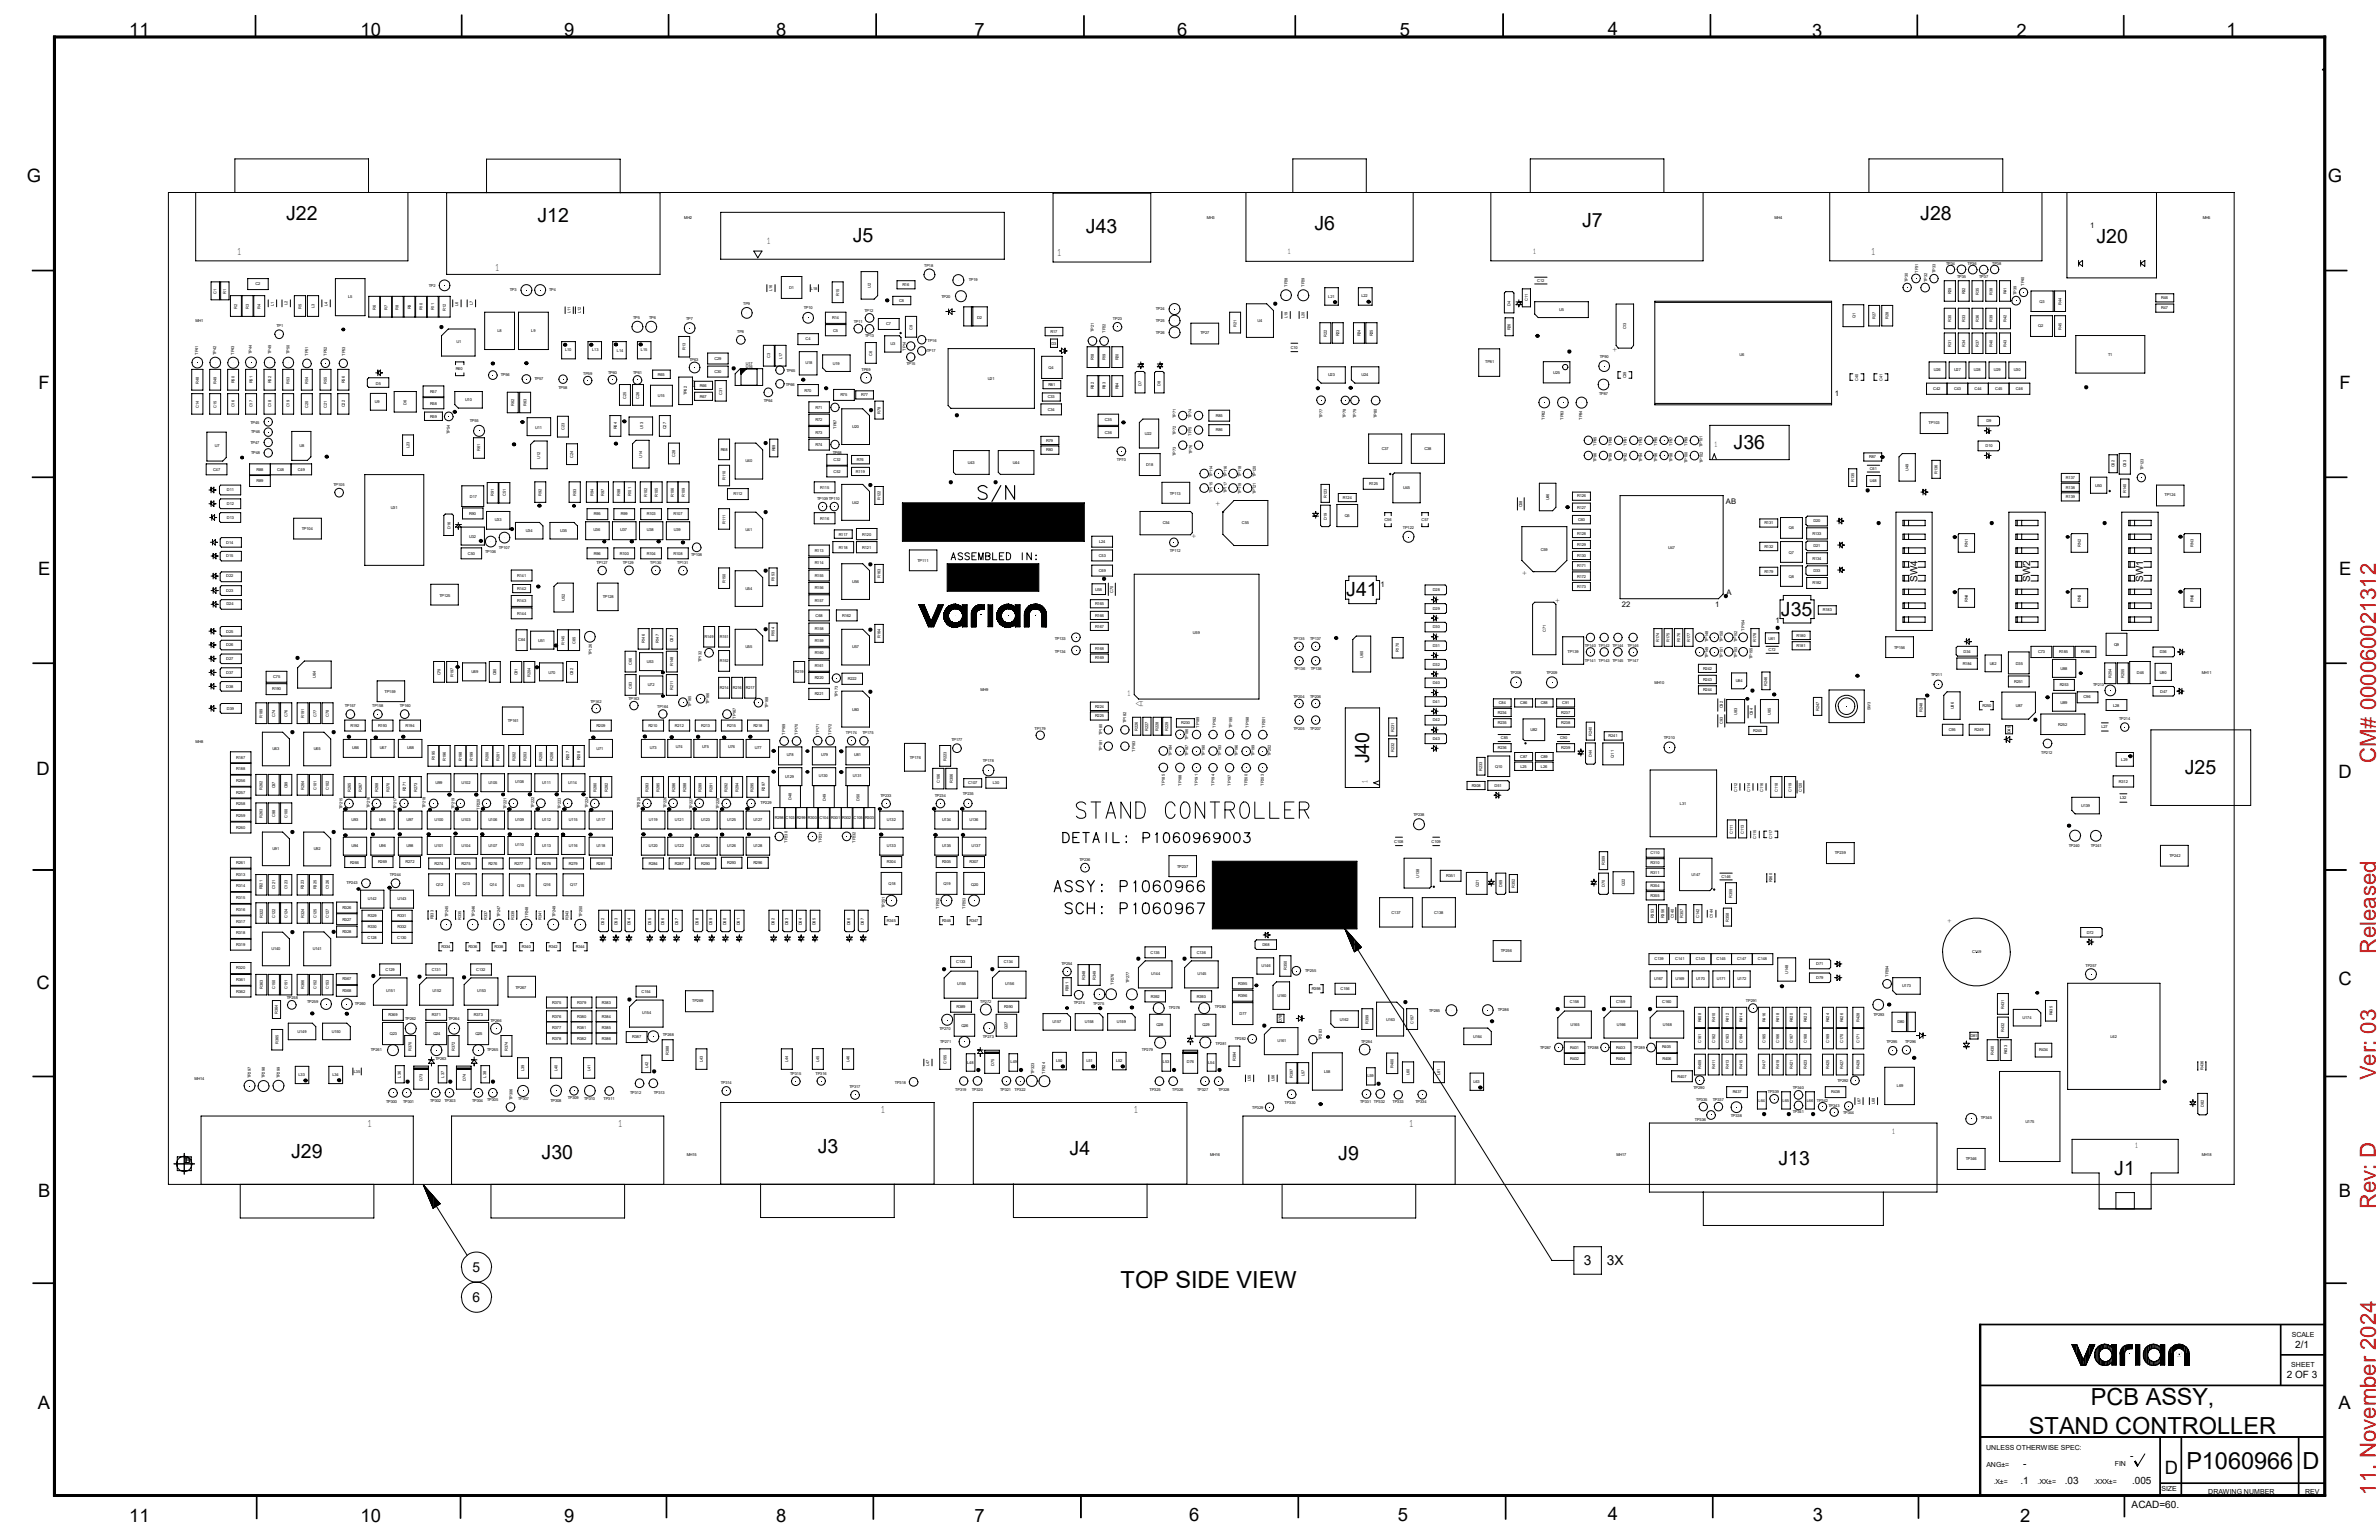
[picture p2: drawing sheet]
<svg xmlns="http://www.w3.org/2000/svg" width="432mm" height="279mm" viewBox="0 0 432 279" stroke-linecap="round" stroke-linejoin="round" font-family="sans-serif">
<defs><g id="words">
<g font-size="4.3">
<text x="203.4" y="233.8">TOP SIDE VIEW</text>
<text x="379.5" y="254.8">PCB ASSY,</text>
<text x="368.3" y="260.1">STAND CONTROLLER</text>
<text x="396.8" y="266.4">P1060966</text>
<text x="417.9" y="266.4">D</text>
</g>
<g font-size="4" fill="#f00">
<text x="431.2" y="138.4" transform="rotate(-90 431.2 138.4)">CM# 000060021312</text>
<text x="431.2" y="173.1" transform="rotate(-90 431.2 173.1)">Released</text>
<text x="431.2" y="196" transform="rotate(-90 431.2 196)">Ver: 03</text>
<text x="431.2" y="219.3" transform="rotate(-90 431.2 219.3)">Rev: D</text>
<text x="431.2" y="271.1" transform="rotate(-90 431.2 271.1)">11. November 2024</text>
</g>
<text font-size="3.6" x="248.5" y="138.5" transform="rotate(-90 248.5 138.5)">J40</text>
<g font-size="3.5">
<text x="51.9" y="39.9">J22</text>
<text x="97.5" y="40.3">J12</text>
<text x="238.6" y="41.7">J6</text>
<text x="287.1" y="41.2">J7</text>
<text x="348.5" y="39.9">J28</text>
<text x="154.8" y="43.9">J5</text>
<text x="197.1" y="42.3">J43</text>
<text x="380.5" y="44">J20</text>
<text x="314.7" y="81.5">J36</text>
<text x="244.3" y="108.2">J41</text>
<text x="323.3" y="111.8">J35</text>
<text x="396.5" y="140.4">J25</text>
<text x="148.4" y="209.3">J3</text>
<text x="194.1" y="209.5">J4</text>
<text x="52.8" y="210.1">J29</text>
<text x="98.3" y="210.3">J30</text>
<text x="242.9" y="210.4">J9</text>
<text x="322.8" y="211.4">J13</text>
<text x="383.8" y="213.1">J1</text>
</g>
<g font-size="3.3">
<text x="23.5" y="6.6">11</text>
<text x="65.4" y="6.6">10</text>
<text x="102.4" y="6.6">9</text>
<text x="140.9" y="6.6">8</text>
<text x="176.9" y="6.6">7</text>
<text x="213.7" y="6.6">6</text>
<text x="254.1" y="6.6">5</text>
<text x="291.8" y="6.3">4</text>
<text x="328.9" y="6.6">3</text>
<text x="366" y="6.7">2</text>
<text x="404.1" y="6.6">1</text>
<text x="4.9" y="33.1">G</text>
<text x="422.5" y="33.1">G</text>
<text x="7" y="70.6">F</text>
<text x="424.6" y="70.6">F</text>
<text x="6.9" y="104.4">E</text>
<text x="424.6" y="104.4">E</text>
<text x="6.6" y="140.7">D</text>
<text x="424.4" y="141.2">D</text>
<text x="6.6" y="179.4">C</text>
<text x="424.4" y="178.8">C</text>
<text x="6.9" y="217.2">B</text>
<text x="424.5" y="217.2">B</text>
<text x="6.9" y="255.7">A</text>
<text x="424.5" y="255.7">A</text>
<text x="392.9" y="267.5">D</text>
<text x="215.9" y="275.9">6</text>
<text x="253.7" y="275.9">5</text>
<text x="291.8" y="275.8">4</text>
<text x="23.5" y="276.1">11</text>
<text x="65.4" y="276.1">10</text>
<text x="102.4" y="276.1">9</text>
<text x="140.9" y="276.1">8</text>
<text x="176.9" y="276.1">7</text>
<text x="329.1" y="276">3</text>
<text x="366.7" y="276.1">2</text>
</g>
<g font-size="2.5">
<text x="85.8" y="230.8">5</text>
<text x="287.4" y="229.6">3</text>
<text x="291.6" y="229.6">3X</text>
<text x="85.8" y="236.3">6</text>
</g>
<g font-size="1.8">
<text x="42.8" y="46.3">1</text>
<text x="191.7" y="46.5">1</text>
<text x="339.4" y="46.3">1</text>
<text x="89.7" y="49.1">1</text>
<text x="293.7" y="64.1" transform="rotate(-90 293.7 64.1)">+</text>
<text x="125.3" y="70.3">1</text>
<text x="221.6" y="92" transform="rotate(-90 221.6 92)">+</text>
<text x="216.1" y="97.9">+</text>
<text x="276.1" y="104.6">+</text>
<text x="348" y="105.6" transform="rotate(-90 348 105.6)">SW4</text>
<text x="368.5" y="105.6" transform="rotate(-90 368.5 105.6)">SW2</text>
<text x="389" y="105.6" transform="rotate(-90 389 105.6)">SW1</text>
<text x="283.3" y="109.6" transform="rotate(-90 283.3 109.6)">+</text>
<text x="207.5" y="128.4" transform="rotate(-90 207.5 128.4)">A</text>
<text x="159.7" y="201.9">1</text>
<text x="205.6" y="201.9">1</text>
<text x="66.5" y="204.4">1</text>
<text x="112" y="204.4">1</text>
<text x="255.6" y="204.4">1</text>
<text x="33.5" y="210.9">D</text>
<text x="33.5" y="210.9">B</text>
<text x="416.6" y="244.6">2/1</text>
<text x="415.1" y="250">2 OF 3</text>
<text x="366.7" y="269.3">.1</text>
<text x="367.2" y="266.2">-</text>
<text x="374.8" y="269.3">.03</text>
<text x="386.6" y="264.6">-</text>
<text x="387" y="269.3">.005</text>
<text x="386.9" y="273.6">ACAD=60.</text>
</g>
<text font-size="1.7" x="354.3" y="167.6" transform="rotate(-90 354.3 167.6)">+</text>
<text font-size="1.6" x="139" y="44.3">1</text>
<g font-size="1.4">
<text x="379.4" y="41.3">1</text>
<text x="233.6" y="46.1">1</text>
<text x="278.1" y="46.1">1</text>
<text x="333" y="71.8">1</text>
<text x="311" y="81.2">1</text>
<text x="313.3" y="91.5">AB</text>
<text x="250.6" y="106.6">1</text>
<text x="294.4" y="110.1">22</text>
<text x="311.3" y="110.1">1</text>
<text x="313.4" y="108">A</text>
<text x="322.2" y="113">1</text>
<text x="204.5" y="126.3">1</text>
<text x="248.2" y="142.2" transform="rotate(-90 248.2 142.2)">1</text>
<text x="343.2" y="205.7">1</text>
<text x="387.3" y="208.2">1</text>
</g>
<g font-size="1.3">
<text x="416" y="242.6">SCALE</text>
<text x="415.9" y="248">SHEET</text>
<text x="360.5" y="263.1">UNLESS OTHERWISE SPEC:</text>
<text x="360.6" y="266.1">ANG±=</text>
<text x="361.9" y="269.2">.X±=</text>
<text x="369.8" y="269.2">.XX±=</text>
<text x="380" y="269.2">.XXX±=</text>
<text x="383.9" y="266">FIN</text>
<text x="392.3" y="270.5">SIZE</text>
<text x="400.8" y="271">DRAWING NUMBER</text>
<text x="418.4" y="271">REV</text>
</g>
<g font-size=".7">
<text x="124.2" y="39.8">MH2</text>
<text x="219.1" y="39.8">MH3</text>
<text x="322.1" y="39.8">MH4</text>
<text x="399.8" y="39.8">MH5</text>
<text x="39.3" y="53.3" transform="rotate(-90 39.3 53.3)">C1</text>
<text x="41.1" y="53.3" transform="rotate(-90 41.1 53.3)">R1</text>
<text x="46.4" y="51.8">C2</text>
<text x="77.8" y="52">TP2</text>
<text x="92.5" y="52.9">TP3</text>
<text x="99.7" y="52.8">TP4</text>
<text x="140.2" y="52.9" transform="rotate(-90 140.2 52.9)">L16</text>
<text x="143.2" y="52.4">D1</text>
<text x="147.2" y="52.5">L18</text>
<text x="152.3" y="53.7" transform="rotate(-90 152.3 53.7)">R15</text>
<text x="158" y="52.2" transform="rotate(-90 158 52.2)">U2</text>
<text x="163.8" y="51.9">R16</text>
<text x="167.8" y="48.4">TP18</text>
<text x="175.9" y="51">TP19</text>
<text x="233.7" y="52" transform="rotate(-90 233.7 52)">TP28</text>
<text x="236.8" y="52" transform="rotate(-90 236.8 52)">TP29</text>
<text x="247.1" y="53.9">L22</text>
<text x="279" y="51.1">C12</text>
<text x="346.3" y="51.1" transform="rotate(-90 346.3 51.1)">TP30</text>
<text x="348.2" y="49.5" transform="rotate(-90 348.2 49.5)">TP31</text>
<text x="349.8" y="51.1" transform="rotate(-90 349.8 51.1)">TP32</text>
<text x="351.3" y="49.5" transform="rotate(-90 351.3 49.5)">TP33</text>
<text x="353.2" y="48">TP34</text>
<text x="354.2" y="53.4" transform="rotate(-90 354.2 53.4)">R29</text>
<text x="355.2" y="50.4">TP35</text>
<text x="356.7" y="53.4" transform="rotate(-90 356.7 53.4)">R32</text>
<text x="357.1" y="48">TP36</text>
<text x="359.2" y="53.5" transform="rotate(-90 359.2 53.5)">R35</text>
<text x="359.2" y="50.4">TP37</text>
<text x="361.6" y="48">TP38</text>
<text x="361.7" y="53.5" transform="rotate(-90 361.7 53.5)">R38</text>
<text x="364.2" y="53.4" transform="rotate(-90 364.2 53.4)">R41</text>
<text x="366" y="53.5" transform="rotate(-90 366 53.5)">TP39</text>
<text x="367.4" y="51.9" transform="rotate(-90 367.4 51.9)">TP40</text>
<text x="35.5" y="58.5">MH1</text>
<text x="43.1" y="56" transform="rotate(-90 43.1 56)">R2</text>
<text x="45.2" y="56" transform="rotate(-90 45.2 56)">R3</text>
<text x="47.3" y="56" transform="rotate(-90 47.3 56)">R4</text>
<text x="49.7" y="55.5" transform="rotate(-90 49.7 55.5)">L1</text>
<text x="50.2" y="59.3">TP1</text>
<text x="52.2" y="55.4" transform="rotate(-90 52.2 55.4)">L2</text>
<text x="54.7" y="56.1" transform="rotate(-90 54.7 56.1)">R5</text>
<text x="57.1" y="55.9" transform="rotate(-90 57.1 55.9)">L3</text>
<text x="59.4" y="55.5" transform="rotate(-90 59.4 55.5)">L4</text>
<text x="63.2" y="54.1">L5</text>
<text x="68.2" y="56.3" transform="rotate(-90 68.2 56.3)">R6</text>
<text x="70.3" y="56.3" transform="rotate(-90 70.3 56.3)">R7</text>
<text x="72.3" y="56.3" transform="rotate(-90 72.3 56.3)">R8</text>
<text x="74.6" y="56.1" transform="rotate(-90 74.6 56.1)">R9</text>
<text x="76.7" y="56.3" transform="rotate(-90 76.7 56.3)">R10</text>
<text x="78.8" y="56.3" transform="rotate(-90 78.8 56.3)">R11</text>
<text x="80.9" y="56.4" transform="rotate(-90 80.9 56.4)">R12</text>
<text x="83.2" y="55.5" transform="rotate(-90 83.2 55.5)">L6</text>
<text x="85.8" y="55.4" transform="rotate(-90 85.8 55.4)">L7</text>
<text x="103.6" y="56.9" transform="rotate(-90 103.6 56.9)">L11</text>
<text x="105.4" y="56.9" transform="rotate(-90 105.4 56.9)">L12</text>
<text x="114.9" y="57.9">TP5</text>
<text x="117.8" y="57.8">TP6</text>
<text x="124.5" y="58">TP7</text>
<text x="134.9" y="55.3">TP9</text>
<text x="145.9" y="56.1">TP10</text>
<text x="151" y="57.9">R14</text>
<text x="155" y="58.5">TP11</text>
<text x="156.9" y="56.6">TP12</text>
<text x="160.8" y="59">C7</text>
<text x="163.2" y="54.8">C8</text>
<text x="165.6" y="59.8" transform="rotate(-90 165.6 59.8)">C9</text>
<text x="170.9" y="54">TP20</text>
<text x="177.3" y="57.8">D2</text>
<text x="202" y="58">TP23</text>
<text x="209.8" y="56.3">TP24</text>
<text x="209.8" y="58.4">TP25</text>
<text x="224.4" y="59.3" transform="rotate(-90 224.4 59.3)">R21</text>
<text x="228.3" y="58.4">U4</text>
<text x="233.7" y="57.7" transform="rotate(-90 233.7 57.7)">L19</text>
<text x="236.8" y="57.7" transform="rotate(-90 236.8 57.7)">L20</text>
<text x="241.1" y="54">L21</text>
<text x="274.2" y="60" transform="rotate(-90 274.2 60)">R26</text>
<text x="274.2" y="55.4" transform="rotate(-90 274.2 55.4)">D4</text>
<text x="277.3" y="54.7" transform="rotate(-90 277.3 54.7)">C11</text>
<text x="283" y="56.4">U5</text>
<text x="295.2" y="59.8" transform="rotate(-90 295.2 59.8)">C13</text>
<text x="336.8" y="57.7" transform="rotate(-90 336.8 57.7)">Q1</text>
<text x="340.4" y="57.9" transform="rotate(-90 340.4 57.9)">R27</text>
<text x="342.8" y="57.9" transform="rotate(-90 342.8 57.9)">R28</text>
<text x="354.2" y="58.4" transform="rotate(-90 354.2 58.4)">R30</text>
<text x="356.7" y="58.4" transform="rotate(-90 356.7 58.4)">R33</text>
<text x="359.2" y="58.5" transform="rotate(-90 359.2 58.5)">R36</text>
<text x="361.7" y="58.5" transform="rotate(-90 361.7 58.5)">R39</text>
<text x="364.2" y="58.4" transform="rotate(-90 364.2 58.4)">R42</text>
<text x="370" y="59.4">Q2</text>
<text x="370.2" y="54.9">Q3</text>
<text x="374.2" y="59.8" transform="rotate(-90 374.2 59.8)">R45</text>
<text x="374.2" y="55.4" transform="rotate(-90 374.2 55.4)">R44</text>
<text x="392.3" y="54.3">R46</text>
<text x="392.3" y="56.1">R47</text>
<text x="36" y="64.3" transform="rotate(-90 36 64.3)">TP41</text>
<text x="39.2" y="64.4" transform="rotate(-90 39.2 64.4)">TP42</text>
<text x="42.5" y="64.3" transform="rotate(-90 42.5 64.3)">TP43</text>
<text x="45.7" y="64.3" transform="rotate(-90 45.7 64.3)">TP44</text>
<text x="49.2" y="64.3" transform="rotate(-90 49.2 64.3)">TP49</text>
<text x="52.5" y="64.3" transform="rotate(-90 52.5 64.3)">TP50</text>
<text x="55.9" y="64.6" transform="rotate(-90 55.9 64.6)">TP51</text>
<text x="59.3" y="64.6" transform="rotate(-90 59.3 64.6)">TP52</text>
<text x="62.7" y="64.5" transform="rotate(-90 62.7 64.5)">TP53</text>
<text x="82.8" y="62.3">U1</text>
<text x="90.3" y="60.3">L8</text>
<text x="96.4" y="60.3">L9</text>
<text x="102.6" y="63.6">L10</text>
<text x="107.5" y="63.8">L13</text>
<text x="112" y="63.9">L14</text>
<text x="116.3" y="63.8">L15</text>
<text x="124.4" y="63.5" transform="rotate(-90 124.4 63.5)">R13</text>
<text x="125.1" y="65.5">TP63</text>
<text x="129.7" y="65.3">C29</text>
<text x="133.8" y="60.4">TP8</text>
<text x="139.8" y="65" transform="rotate(-90 139.8 65)">C3</text>
<text x="141.9" y="65.1" transform="rotate(-90 141.9 65.1)">L17</text>
<text x="146.2" y="61.8">C4</text>
<text x="151.2" y="60.2">C5</text>
<text x="157" y="61.2">TP13</text>
<text x="158.3" y="64.5" transform="rotate(-90 158.3 64.5)">C6</text>
<text x="161.6" y="62.7">U3</text>
<text x="164.4" y="63.6" transform="rotate(-90 164.4 63.6)">TP14</text>
<text x="168.2" y="63.9">TP17</text>
<text x="168.4" y="62">TP16</text>
<text x="190.7" y="60.4">R17</text>
<text x="190.8" y="62.5">D3</text>
<text x="198.5" y="65.4" transform="rotate(-90 198.5 65.4)">R18</text>
<text x="198.5" y="60.2" transform="rotate(-90 198.5 60.2)">TP21</text>
<text x="200.7" y="65.4" transform="rotate(-90 200.7 65.4)">R19</text>
<text x="200.7" y="60.4" transform="rotate(-90 200.7 60.4)">TP22</text>
<text x="203" y="65.4" transform="rotate(-90 203 65.4)">R20</text>
<text x="209.8" y="60.5">TP26</text>
<text x="217.9" y="60.7">TP27</text>
<text x="234.3" y="63.3">C10</text>
<text x="240.8" y="61.1" transform="rotate(-90 240.8 61.1)">R22</text>
<text x="243" y="61" transform="rotate(-90 243 61)">R23</text>
<text x="246.9" y="61" transform="rotate(-90 246.9 61)">R24</text>
<text x="249.2" y="61" transform="rotate(-90 249.2 61)">R25</text>
<text x="269.6" y="65.9">TP81</text>
<text x="290.4" y="64.9">TP90</text>
<text x="315.7" y="64.5">U6</text>
<text x="354.2" y="62.9" transform="rotate(-90 354.2 62.9)">R31</text>
<text x="356.7" y="62.9" transform="rotate(-90 356.7 62.9)">R34</text>
<text x="359.2" y="62.9" transform="rotate(-90 359.2 62.9)">R37</text>
<text x="361.7" y="62.9" transform="rotate(-90 361.7 62.9)">R40</text>
<text x="364.2" y="62.9" transform="rotate(-90 364.2 62.9)">R43</text>
<text x="382.7" y="64.5">T1</text>
<text x="36.1" y="69.7" transform="rotate(-90 36.1 69.7)">R48</text>
<text x="39.3" y="69.6" transform="rotate(-90 39.3 69.6)">R49</text>
<text x="42.5" y="69.5" transform="rotate(-90 42.5 69.5)">R50</text>
<text x="45.8" y="69.5" transform="rotate(-90 45.8 69.5)">R51</text>
<text x="49.2" y="69.5" transform="rotate(-90 49.2 69.5)">R52</text>
<text x="52.5" y="69.7" transform="rotate(-90 52.5 69.7)">R53</text>
<text x="55.9" y="69.6" transform="rotate(-90 55.9 69.6)">R54</text>
<text x="59.3" y="69.6" transform="rotate(-90 59.3 69.6)">R55</text>
<text x="62.6" y="69.6" transform="rotate(-90 62.6 69.6)">R56</text>
<text x="68.2" y="69.8">D5</text>
<text x="78.1" y="71.3">R57</text>
<text x="82.7" y="67.1">R60</text>
<text x="90.9" y="68.3">TP56</text>
<text x="97" y="69">TP57</text>
<text x="101.3" y="70.7">TP58</text>
<text x="105.9" y="68">TP59</text>
<text x="110.4" y="67.8">TP60</text>
<text x="114.9" y="67.8">TP61</text>
<text x="119.4" y="68.2">R65</text>
<text x="124.7" y="71.8" transform="rotate(-90 124.7 71.8)">TP62</text>
<text x="127" y="70.1">R66</text>
<text x="129.7" y="67.6">C30</text>
<text x="131.1" y="71.6" transform="rotate(-90 131.1 71.6)">C31</text>
<text x="135.4" y="66.8">U16</text>
<text x="135.4" y="66.2">U17</text>
<text x="142.6" y="70">TP66</text>
<text x="142.7" y="67.5">TP65</text>
<text x="146" y="71">R70</text>
<text x="146.2" y="66">U18</text>
<text x="151.2" y="66.2">U19</text>
<text x="152.5" y="71.9">R75</text>
<text x="156.3" y="71.9">R77</text>
<text x="156.4" y="67.3">TP69</text>
<text x="164.5" y="66.3">TP15</text>
<text x="179.3" y="68.9">U21</text>
<text x="190.3" y="70">R81</text>
<text x="190.3" y="66.9">Q4</text>
<text x="198.5" y="70.6" transform="rotate(-90 198.5 70.6)">R82</text>
<text x="200.7" y="70.6" transform="rotate(-90 200.7 70.6)">R83</text>
<text x="203" y="70.7" transform="rotate(-90 203 70.7)">R84</text>
<text x="207.2" y="70" transform="rotate(-90 207.2 70)">D7</text>
<text x="210.7" y="70" transform="rotate(-90 210.7 70)">D8</text>
<text x="241" y="68.3">U23</text>
<text x="247.1" y="68.3">U24</text>
<text x="281.9" y="67.9">U25</text>
<text x="290.2" y="71.6">TP87</text>
<text x="295.2" y="68.7" transform="rotate(-90 295.2 68.7)">C39</text>
<text x="337.3" y="69" transform="rotate(-90 337.3 69)">C40</text>
<text x="341.7" y="69" transform="rotate(-90 341.7 69)">C41</text>
<text x="350.9" y="70.8">C42</text>
<text x="351" y="67.4">U26</text>
<text x="354.7" y="70.8">C43</text>
<text x="354.7" y="67.4">U27</text>
<text x="358.3" y="67.4">U28</text>
<text x="358.4" y="70.8">C44</text>
<text x="361.9" y="67.4">U29</text>
<text x="362.2" y="70.8">C45</text>
<text x="365.5" y="67.4">U30</text>
<text x="365.9" y="70.8">C46</text>
<text x="36.1" y="74" transform="rotate(-90 36.1 74)">C14</text>
<text x="39.3" y="74" transform="rotate(-90 39.3 74)">C15</text>
<text x="42.5" y="73.9" transform="rotate(-90 42.5 73.9)">C16</text>
<text x="45.5" y="76.8">TP45</text>
<text x="45.8" y="73.9" transform="rotate(-90 45.8 73.9)">C17</text>
<text x="49.2" y="73.9" transform="rotate(-90 49.2 73.9)">C18</text>
<text x="52.5" y="73.9" transform="rotate(-90 52.5 73.9)">C19</text>
<text x="55.9" y="73.9" transform="rotate(-90 55.9 73.9)">C20</text>
<text x="59.3" y="73.9" transform="rotate(-90 59.3 73.9)">C21</text>
<text x="62.6" y="73.9" transform="rotate(-90 62.6 73.9)">C22</text>
<text x="68" y="73.2">U9</text>
<text x="73.8" y="73.5" transform="rotate(-90 73.8 73.5)">D6</text>
<text x="78.1" y="75.8">R59</text>
<text x="78.1" y="73.4">R58</text>
<text x="84.4" y="72.8">U10</text>
<text x="85.3" y="76.5">TP55</text>
<text x="93.3" y="73.7" transform="rotate(-90 93.3 73.7)">R62</text>
<text x="95.5" y="73.7" transform="rotate(-90 95.5 73.7)">R63</text>
<text x="97.2" y="77.8">U11</text>
<text x="111.9" y="77.9" transform="rotate(-90 111.9 77.9)">R64</text>
<text x="113.7" y="72.3" transform="rotate(-90 113.7 72.3)">C25</text>
<text x="116" y="72.3" transform="rotate(-90 116 72.3)">C26</text>
<text x="116.8" y="77.9" transform="rotate(-90 116.8 77.9)">U13</text>
<text x="119.4" y="72">U15</text>
<text x="120.9" y="77.9" transform="rotate(-90 120.9 77.9)">C27</text>
<text x="127" y="72.1">R67</text>
<text x="138.6" y="72.9">TP64</text>
<text x="148" y="74.1">R71</text>
<text x="148" y="76.4">R72</text>
<text x="151.8" y="77.8" transform="rotate(-90 151.8 77.8)">TP67</text>
<text x="154.7" y="77.6">U20</text>
<text x="159.8" y="75.1" transform="rotate(-90 159.8 75.1)">R78</text>
<text x="190.2" y="72.3">C33</text>
<text x="190.2" y="74.5">C34</text>
<text x="200.5" y="76.4">C35</text>
<text x="213.4" y="75.9" transform="rotate(-90 213.4 75.9)">TP71</text>
<text x="216.3" y="75.9" transform="rotate(-90 216.3 75.9)">TP74</text>
<text x="220.7" y="75.6">R85</text>
<text x="240" y="75.9" transform="rotate(-90 240 75.9)">TP77</text>
<text x="244.3" y="75.9" transform="rotate(-90 244.3 75.9)">TP78</text>
<text x="246.2" y="75.9" transform="rotate(-90 246.2 75.9)">TP79</text>
<text x="249.9" y="75.9" transform="rotate(-90 249.9 75.9)">TP80</text>
<text x="280.4" y="76.1" transform="rotate(-90 280.4 76.1)">TP82</text>
<text x="283.8" y="76.1" transform="rotate(-90 283.8 76.1)">TP83</text>
<text x="287.2" y="76.1" transform="rotate(-90 287.2 76.1)">TP84</text>
<text x="350.1" y="76.9">TP103</text>
<text x="360.6" y="76.5">D9</text>
<text x="39" y="81.2">U7</text>
<text x="45.5" y="80.6">TP47</text>
<text x="45.6" y="78.6">TP46</text>
<text x="45.6" y="82.3">TP48</text>
<text x="54.4" y="81.1">U8</text>
<text x="74.3" y="81.3" transform="rotate(-90 74.3 81.3)">L23</text>
<text x="81.7" y="78.8" transform="rotate(-90 81.7 78.8)">TP54</text>
<text x="87.2" y="81.8" transform="rotate(-90 87.2 81.8)">R61</text>
<text x="98" y="83.2" transform="rotate(-90 98 83.2)">U12</text>
<text x="102.4" y="78" transform="rotate(-90 102.4 78)">C23</text>
<text x="104.1" y="83.1" transform="rotate(-90 104.1 83.1)">C24</text>
<text x="116.5" y="83.1" transform="rotate(-90 116.5 83.1)">U14</text>
<text x="122.6" y="82.9" transform="rotate(-90 122.6 82.9)">C28</text>
<text x="130.8" y="81.8">R68</text>
<text x="135.3" y="83.9">U40</text>
<text x="140.7" y="81.9" transform="rotate(-90 140.7 81.9)">R69</text>
<text x="148" y="78.7">R73</text>
<text x="148" y="80.9">R74</text>
<text x="151.2" y="82.3">TP68</text>
<text x="151.3" y="83.7">C32</text>
<text x="155.5" y="83.7">R76</text>
<text x="189.9" y="80.1">R79</text>
<text x="189.9" y="81.9">R80</text>
<text x="200.5" y="78.7">C36</text>
<text x="202.7" y="83.7">TP70</text>
<text x="207.8" y="79">U22</text>
<text x="213.4" y="82.8" transform="rotate(-90 213.4 82.8)">TP73</text>
<text x="213.4" y="79" transform="rotate(-90 213.4 79)">TP72</text>
<text x="216.3" y="79" transform="rotate(-90 216.3 79)">TP75</text>
<text x="216.4" y="82.4" transform="rotate(-90 216.4 82.4)">TP76</text>
<text x="220.7" y="78.3">R86</text>
<text x="250.8" y="81.7">C37</text>
<text x="258.5" y="81.7">C38</text>
<text x="289.8" y="83.9" transform="rotate(-90 289.8 83.9)">TP86</text>
<text x="289.8" y="80.9" transform="rotate(-90 289.8 80.9)">TP85</text>
<text x="292.5" y="83.9" transform="rotate(-90 292.5 83.9)">TP89</text>
<text x="292.5" y="80.9" transform="rotate(-90 292.5 80.9)">TP88</text>
<text x="295.3" y="80.9" transform="rotate(-90 295.3 80.9)">TP91</text>
<text x="295.3" y="83.8" transform="rotate(-90 295.3 83.8)">TP92</text>
<text x="298" y="83.9" transform="rotate(-90 298 83.9)">TP94</text>
<text x="298" y="80.9" transform="rotate(-90 298 80.9)">TP93</text>
<text x="300.8" y="83.9" transform="rotate(-90 300.8 83.9)">TP96</text>
<text x="300.8" y="80.9" transform="rotate(-90 300.8 80.9)">TP95</text>
<text x="303.5" y="83.9" transform="rotate(-90 303.5 83.9)">TP98</text>
<text x="303.5" y="80.9" transform="rotate(-90 303.5 80.9)">TP97</text>
<text x="306.3" y="80.9" transform="rotate(-90 306.3 80.9)">TP99</text>
<text x="309" y="81.1" transform="rotate(-90 309 81.1)">TP101</text>
<text x="339.3" y="83.1">R87</text>
<text x="360.4" y="81.1">D10</text>
<text x="38.7" y="85.4">C47</text>
<text x="41.2" y="89.2">D11</text>
<text x="46.6" y="85.4">R88</text>
<text x="46.6" y="87.5">R89</text>
<text x="50.3" y="85.4">C48</text>
<text x="54.1" y="85.4">C49</text>
<text x="60.5" y="88.1">TP105</text>
<text x="98.3" y="89.9" transform="rotate(-90 98.3 89.9)">R92</text>
<text x="104.6" y="90" transform="rotate(-90 104.6 90)">R93</text>
<text x="107.7" y="90" transform="rotate(-90 107.7 90)">R94</text>
<text x="109.7" y="90" transform="rotate(-90 109.7 90)">R97</text>
<text x="112.6" y="90" transform="rotate(-90 112.6 90)">R98</text>
<text x="131.7" y="87.1" transform="rotate(-90 131.7 87.1)">R110</text>
<text x="133.1" y="89.9">R112</text>
<text x="148.9" y="88.6">R115</text>
<text x="151.3" y="85.8">C52</text>
<text x="155.4" y="85.8">R119</text>
<text x="175.7" y="84.2">U43</text>
<text x="183.8" y="84.2">U44</text>
<text x="208" y="84.5">D18</text>
<text x="212.3" y="89.8">TP113</text>
<text x="220" y="86.6" transform="rotate(-90 220 86.6)">TP114</text>
<text x="220.1" y="89.5" transform="rotate(-90 220.1 89.5)">TP115</text>
<text x="222.7" y="86.6" transform="rotate(-90 222.7 86.6)">TP116</text>
<text x="222.7" y="89.5" transform="rotate(-90 222.7 89.5)">TP117</text>
<text x="225.3" y="89.6" transform="rotate(-90 225.3 89.6)">TP119</text>
<text x="225.3" y="86.6" transform="rotate(-90 225.3 86.6)">TP118</text>
<text x="227.9" y="89.6" transform="rotate(-90 227.9 89.6)">TP121</text>
<text x="227.9" y="86.6" transform="rotate(-90 227.9 86.6)">TP120</text>
<text x="248.5" y="88">R125</text>
<text x="254.7" y="88.8">U45</text>
<text x="306.3" y="84" transform="rotate(-90 306.3 84)">TP100</text>
<text x="309" y="84" transform="rotate(-90 309 84)">TP102</text>
<text x="336.5" y="87.5" transform="rotate(-90 336.5 87.5)">R135</text>
<text x="339.4" y="87.5">U48</text>
<text x="339.4" y="85.3">C61</text>
<text x="346.4" y="85.4" transform="rotate(-90 346.4 85.4)">U49</text>
<text x="351.7" y="86" transform="rotate(-90 351.7 86)">R136</text>
<text x="375" y="88.6">R138</text>
<text x="375" y="86.9">R137</text>
<text x="380.3" y="88.3">U50</text>
<text x="383.8" y="84.8" transform="rotate(-90 383.8 84.8)">C62</text>
<text x="385.9" y="89.4" transform="rotate(-90 385.9 89.4)">R140</text>
<text x="385.9" y="84.8" transform="rotate(-90 385.9 84.8)">C63</text>
<text x="389.1" y="85.3" transform="rotate(-90 389.1 85.3)">TP123</text>
<text x="41.2" y="91.7">D12</text>
<text x="41.2" y="94.1">D13</text>
<text x="70.9" y="92.4">U31</text>
<text x="81.8" y="96" transform="rotate(-90 81.8 96)">D16</text>
<text x="85.2" y="93.4">R90</text>
<text x="85.3" y="90.4">D17</text>
<text x="89.7" y="90" transform="rotate(-90 89.7 90)">R91</text>
<text x="89.8" y="94.5">U33</text>
<text x="91.8" y="90" transform="rotate(-90 91.8 90)">C51</text>
<text x="107.8" y="93.5">R95</text>
<text x="112.7" y="93.5">R99</text>
<text x="114.6" y="90.1" transform="rotate(-90 114.6 90.1)">R101</text>
<text x="117.4" y="93.5">R103</text>
<text x="117.4" y="90.1" transform="rotate(-90 117.4 90.1)">R102</text>
<text x="119.4" y="90.1" transform="rotate(-90 119.4 90.1)">R105</text>
<text x="122.3" y="93.5">R107</text>
<text x="122.3" y="90.1" transform="rotate(-90 122.3 90.1)">R106</text>
<text x="124.3" y="90.1" transform="rotate(-90 124.3 90.1)">R109</text>
<text x="131.7" y="95" transform="rotate(-90 131.7 95)">R111</text>
<text x="148.3" y="90.6">TP109TP110</text>
<text x="148.9" y="94.3">R116</text>
<text x="154.7" y="91.4">U42</text>
<text x="159.8" y="90.8" transform="rotate(-90 159.8 90.8)">R122</text>
<text x="211" y="95.1">C54</text>
<text x="225.4" y="95.1">C55</text>
<text x="240.8" y="94.3" transform="rotate(-90 240.8 94.3)">D19</text>
<text x="240.8" y="90.4" transform="rotate(-90 240.8 90.4)">R123</text>
<text x="243.8" y="90.5">R124</text>
<text x="244.1" y="93.8">Q5</text>
<text x="251.3" y="94.5">C56</text>
<text x="254.6" y="95.9">TP122</text>
<text x="258" y="94.5">C57</text>
<text x="276.3" y="92.1" transform="rotate(-90 276.3 92.1)">C58</text>
<text x="281.2" y="90.8" transform="rotate(-90 281.2 90.8)">U46</text>
<text x="286.3" y="90.3">R126</text>
<text x="286.3" y="92.3">R127</text>
<text x="286.4" y="94.5">C60</text>
<text x="320.3" y="95.1">R131</text>
<text x="324.7" y="95.9">Q6</text>
<text x="329.1" y="94.8">D20</text>
<text x="375" y="90.4">R139</text>
<text x="392.9" y="90">TP124</text>
<text x="41.1" y="98.6">D14</text>
<text x="41.1" y="101.1">D15</text>
<text x="54.8" y="96.1">TP104</text>
<text x="84.9" y="100.6">C50</text>
<text x="85.2" y="97.5">U32</text>
<text x="88.1" y="100.3">TP106</text>
<text x="90.6" y="99.5">TP107</text>
<text x="95.4" y="96.5">U34</text>
<text x="101.7" y="96.5">U35</text>
<text x="107.7" y="96.3">U36</text>
<text x="107.8" y="100.6">R96</text>
<text x="112.5" y="100.6">R100</text>
<text x="112.6" y="96.3">U37</text>
<text x="117.4" y="100.6">R104</text>
<text x="117.4" y="96.4">U38</text>
<text x="122.3" y="100.6">R108</text>
<text x="122.3" y="96.4">U39</text>
<text x="125.4" y="100.9">TP108</text>
<text x="135.3" y="96.4">U41</text>
<text x="147.9" y="100.2">R113</text>
<text x="152.2" y="97.2">R117</text>
<text x="152.2" y="99.5">R118</text>
<text x="156.5" y="97.2">R120</text>
<text x="156.5" y="99.5">R121</text>
<text x="166.5" y="101.9">TP111</text>
<text x="199.4" y="101">C53</text>
<text x="199.5" y="98.5">L24</text>
<text x="212.3" y="100.2">TP112</text>
<text x="279.7" y="99.9">C59</text>
<text x="286.3" y="97">R128</text>
<text x="286.3" y="101">R130</text>
<text x="286.3" y="99">R129</text>
<text x="302.8" y="99.5">U47</text>
<text x="320.3" y="99.4">R132</text>
<text x="324.7" y="100.5">Q7</text>
<text x="329" y="97">R133</text>
<text x="329" y="101.5">R134</text>
<text x="329.1" y="99.3">D21</text>
<text x="357.2" y="99.2" transform="rotate(-90 357.2 99.2)">RN1</text>
<text x="377.7" y="99.2" transform="rotate(-90 377.7 99.2)">RN2</text>
<text x="398.2" y="99.2" transform="rotate(-90 398.2 99.2)">RN3</text>
<text x="41.1" y="107.4">D23</text>
<text x="41.1" y="104.8">D22</text>
<text x="93.9" y="107">R142</text>
<text x="93.9" y="104.6">R141</text>
<text x="108.3" y="102.3">TP127</text>
<text x="113" y="102.3">TP129</text>
<text x="118" y="102.3">TP130</text>
<text x="122.9" y="102.3">TP131</text>
<text x="131.7" y="105.7" transform="rotate(-90 131.7 105.7)">R150</text>
<text x="135.3" y="107">U54</text>
<text x="140.6" y="105.5" transform="rotate(-90 140.6 105.5)">R153</text>
<text x="147.9" y="102.4">R114</text>
<text x="147.9" y="106.9">R156</text>
<text x="147.9" y="104.6">R155</text>
<text x="154.7" y="105.7">U56</text>
<text x="159.8" y="104.9" transform="rotate(-90 159.8 104.9)">R163</text>
<text x="198.8" y="107.1">U58</text>
<text x="199.4" y="103.8">C69</text>
<text x="202.1" y="107.5" transform="rotate(-90 202.1 107.5)">C70</text>
<text x="260.1" y="107.3">D28</text>
<text x="286.3" y="102.9">R171</text>
<text x="286.3" y="106.6">R173</text>
<text x="286.3" y="104.8">R172</text>
<text x="320.3" y="103.9">R179</text>
<text x="324.7" y="104.8">Q8</text>
<text x="329" y="106">R182</text>
<text x="329.1" y="103.8">D33</text>
<text x="41.1" y="109.8">D24</text>
<text x="79.8" y="108.4">TP125</text>
<text x="93.9" y="111.5">R144</text>
<text x="93.9" y="109.3">R143</text>
<text x="102.5" y="109" transform="rotate(-90 102.5 109)">U52</text>
<text x="109.4" y="108.4">TP128</text>
<text x="147.9" y="109.1">R157</text>
<text x="148" y="111.9">C68</text>
<text x="152.9" y="111.9">R162</text>
<text x="198.8" y="111.9">R166</text>
<text x="198.8" y="109.8">R165</text>
<text x="198.8" y="113.9">R167</text>
<text x="260.1" y="110.7">D29</text>
<text x="330.9" y="110.9">R183</text>
<text x="357.2" y="109.3" transform="rotate(-90 357.2 109.3)">RN4</text>
<text x="377.7" y="109.3" transform="rotate(-90 377.7 109.3)">RN5</text>
<text x="398.2" y="109.3" transform="rotate(-90 398.2 109.3)">RN6</text>
<text x="41.1" y="114.8">D25</text>
<text x="41.1" y="117.3">D26</text>
<text x="41.1" y="119.8">D27</text>
<text x="94.1" y="116.4">C64</text>
<text x="97.7" y="116.4">U51</text>
<text x="102.4" y="117" transform="rotate(-90 102.4 117)">R145</text>
<text x="104.4" y="116.8" transform="rotate(-90 104.4 116.8)">C65</text>
<text x="107.4" y="118.9" transform="rotate(-90 107.4 118.9)">TP126</text>
<text x="117.1" y="116.7" transform="rotate(-90 117.1 116.7)">R146</text>
<text x="119.6" y="116.7" transform="rotate(-90 119.6 116.7)">R147</text>
<text x="122.2" y="116.5" transform="rotate(-90 122.2 116.5)">C67</text>
<text x="127.9" y="115.8">R149</text>
<text x="130.6" y="115.8">R151</text>
<text x="135.3" y="117.6">U55</text>
<text x="140.6" y="115.5" transform="rotate(-90 140.6 115.5)">R154</text>
<text x="147.9" y="116.5">R159</text>
<text x="147.9" y="114.3">R158</text>
<text x="147.9" y="118.7">R160</text>
<text x="154.7" y="117.6">U57</text>
<text x="159.8" y="115.7" transform="rotate(-90 159.8 115.7)">R164</text>
<text x="191.4" y="116">TP133</text>
<text x="191.4" y="118.4">TP134</text>
<text x="198.8" y="117.9">R168</text>
<text x="198.8" y="119.6">R169</text>
<text x="216.5" y="115">U59</text>
<text x="234.8" y="116">TP135</text>
<text x="237.8" y="116">TP137</text>
<text x="247.4" y="119.3" transform="rotate(-90 247.4 119.3)">U60</text>
<text x="253.9" y="118.4" transform="rotate(-90 253.9 118.4)">R170</text>
<text x="260.1" y="114">D30</text>
<text x="260.1" y="117.4">D31</text>
<text x="280.5" y="114.7" transform="rotate(-90 280.5 114.7)">C71</text>
<text x="284.5" y="118.4">TP139</text>
<text x="287.7" y="117.4">TP140 TP142 TP144</text>
<text x="295.4" y="117.4">TP146</text>
<text x="301.2" y="116.5" transform="rotate(-90 301.2 116.5)">R174</text>
<text x="303" y="116.5" transform="rotate(-90 303 116.5)">R175</text>
<text x="304.9" y="116.5" transform="rotate(-90 304.9 116.5)">R176</text>
<text x="306.8" y="116.5" transform="rotate(-90 306.8 116.5)">R177</text>
<text x="310.1" y="116.5" transform="rotate(-90 310.1 116.5)">TP148</text>
<text x="310.1" y="119.4" transform="rotate(-90 310.1 119.4)">TP149</text>
<text x="312.7" y="116.5" transform="rotate(-90 312.7 116.5)">TP150</text>
<text x="312.7" y="119.4" transform="rotate(-90 312.7 119.4)">TP151</text>
<text x="315.3" y="119.4" transform="rotate(-90 315.3 119.4)">TP153</text>
<text x="315.3" y="116.5" transform="rotate(-90 315.3 116.5)">TP152</text>
<text x="316.7" y="114.4" transform="rotate(-90 316.7 114.4)">TP154</text>
<text x="318.1" y="119.6" transform="rotate(-90 318.1 119.6)">TP155</text>
<text x="318.8" y="116.5" transform="rotate(-90 318.8 116.5)">R178</text>
<text x="321" y="116">U61</text>
<text x="321" y="118.2">C72</text>
<text x="326.1" y="115.5">R180</text>
<text x="326.1" y="117.4">R181</text>
<text x="343.8" y="117.8">TP156</text>
<text x="356.4" y="118.4">D34</text>
<text x="369.9" y="118.5">C73</text>
<text x="373.7" y="118.5">R185</text>
<text x="377.7" y="118.5">R186</text>
<text x="383.7" y="117.1">Q9</text>
<text x="392" y="118.5">D36</text>
<text x="41.1" y="124.8">D38</text>
<text x="41.1" y="122.3">D37</text>
<text x="49.4" y="125.3">R190</text>
<text x="49.6" y="123">C75</text>
<text x="57.3" y="123" transform="rotate(-90 57.3 123)">U64</text>
<text x="69.8" y="125.6">TP159</text>
<text x="79.9" y="122.6" transform="rotate(-90 79.9 122.6)">C79</text>
<text x="82.3" y="122.8" transform="rotate(-90 82.3 122.8)">R197</text>
<text x="85.6" y="122.1">U69</text>
<text x="90" y="122.6" transform="rotate(-90 90 122.6)">C80</text>
<text x="93.9" y="122.6" transform="rotate(-90 93.9 122.6)">C81</text>
<text x="96.3" y="122.8" transform="rotate(-90 96.3 122.8)">R204</text>
<text x="99.6" y="122.3">U70</text>
<text x="104.1" y="122.5" transform="rotate(-90 104.1 122.5)">C82</text>
<text x="114.7" y="124.9" transform="rotate(-90 114.7 124.9)">C83</text>
<text x="114.7" y="120.6" transform="rotate(-90 114.7 120.6)">C66</text>
<text x="117.4" y="120.3">U53</text>
<text x="117.6" y="124.5">U72</text>
<text x="122.2" y="125.1" transform="rotate(-90 122.2 125.1)">R211</text>
<text x="122.2" y="120.9" transform="rotate(-90 122.2 120.9)">R148</text>
<text x="127.3" y="120.2" transform="rotate(-90 127.3 120.2)">TP132</text>
<text x="130.6" y="125">R214</text>
<text x="130.6" y="120.1">R152</text>
<text x="133" y="125">R216</text>
<text x="135.4" y="125">R217</text>
<text x="144.3" y="122.1">R219</text>
<text x="147.9" y="121">R161</text>
<text x="147.9" y="123.3">R220</text>
<text x="153.9" y="123.4">R222</text>
<text x="178" y="125.4">MH9</text>
<text x="234.9" y="121.5">TP136</text>
<text x="237.9" y="121.5">TP138</text>
<text x="260.1" y="120.8">D32</text>
<text x="260.1" y="124.1">D40</text>
<text x="274.2" y="122.3">TP208</text>
<text x="280.7" y="122.3">TP209</text>
<text x="287.7" y="120">TP141 TP143 TP145</text>
<text x="295.4" y="120">TP147</text>
<text x="300.3" y="124.1">MH10</text>
<text x="309.1" y="125.4">R244</text>
<text x="309.1" y="123.5">R243</text>
<text x="309.1" y="121.5">R242</text>
<text x="315" y="123.7">U84</text>
<text x="320.8" y="124.4" transform="rotate(-90 320.8 124.4)">R246</text>
<text x="350.5" y="122.6">TP211</text>
<text x="356.2" y="120.7">R184</text>
<text x="361.1" y="120.6">U62</text>
<text x="365.6" y="123.9">R251</text>
<text x="365.9" y="120.6">D35</text>
<text x="373.8" y="124.5">R253</text>
<text x="374" y="121.5">U88</text>
<text x="379.9" y="124.5">TP213</text>
<text x="383.3" y="123" transform="rotate(-90 383.3 123)">R254</text>
<text x="385.5" y="123" transform="rotate(-90 385.5 123)">R255</text>
<text x="387.9" y="122.3">D46</text>
<text x="392" y="122.3">U90</text>
<text x="392.1" y="125.6">D47</text>
<text x="399.6" y="122.3">MH11</text>
<text x="41.2" y="128.8">D39</text>
<text x="47.7" y="130.3" transform="rotate(-90 47.7 130.3)">R189</text>
<text x="50" y="130" transform="rotate(-90 50 130)">C74</text>
<text x="52.2" y="130" transform="rotate(-90 52.2 130)">C76</text>
<text x="55.2" y="130.3" transform="rotate(-90 55.2 130.3)">R191</text>
<text x="57.4" y="130" transform="rotate(-90 57.4 130)">C77</text>
<text x="59.7" y="130" transform="rotate(-90 59.7 130)">C78</text>
<text x="62.6" y="128.3">TP157</text>
<text x="63.6" y="131.9">R192</text>
<text x="67.6" y="128.3">TP158</text>
<text x="68.6" y="131.9">R193</text>
<text x="72.6" y="128.3">TP160</text>
<text x="73.6" y="131.9">R194</text>
<text x="92.2" y="131">TP161</text>
<text x="107.2" y="127.5">TP162</text>
<text x="108.2" y="131.9">R209</text>
<text x="114" y="127">TP163</text>
<text x="117.7" y="131.8">R210</text>
<text x="119.3" y="128.5">TP164</text>
<text x="122.5" y="131.9">R212</text>
<text x="125.4" y="128.3" transform="rotate(-90 125.4 128.3)">TP165</text>
<text x="127.3" y="131.9">R213</text>
<text x="128.7" y="127.7" transform="rotate(-90 128.7 127.7)">TP166</text>
<text x="132" y="131.9">R215</text>
<text x="133.6" y="130.4" transform="rotate(-90 133.6 130.4)">TP167</text>
<text x="136.7" y="131.9">R218</text>
<text x="139.4" y="128.5" transform="rotate(-90 139.4 128.5)">TP168</text>
<text x="147.9" y="126.2">R221</text>
<text x="152.1" y="126.5" transform="rotate(-90 152.1 126.5)">TP173</text>
<text x="154.7" y="128.9">U80</text>
<text x="198.8" y="128.4">R224</text>
<text x="198.8" y="130.1">R225</text>
<text x="204.4" y="131.3" transform="rotate(-90 204.4 131.3)">TP182</text>
<text x="214.4" y="131.4">R230</text>
<text x="234.8" y="126.6">TP204</text>
<text x="237.8" y="126.6">TP206</text>
<text x="260.1" y="127.5">D41</text>
<text x="260.1" y="130.9">D42</text>
<text x="271.9" y="129.5">R234</text>
<text x="271.9" y="131.4">R235</text>
<text x="272" y="127.8">C84</text>
<text x="275.9" y="127.8">C86</text>
<text x="279.7" y="127.8">C88</text>
<text x="283.4" y="129.5">R237</text>
<text x="283.4" y="131.4">R238</text>
<text x="283.5" y="127.8">C91</text>
<text x="312.7" y="131.4" transform="rotate(-90 312.7 131.4)">C93</text>
<text x="312.7" y="128.5" transform="rotate(-90 312.7 128.5)">C92</text>
<text x="315.3" y="129.7" transform="rotate(-90 315.3 129.7)">U83</text>
<text x="318.1" y="129.8" transform="rotate(-90 318.1 129.8)">C94</text>
<text x="321.4" y="129.7" transform="rotate(-90 321.4 129.7)">U85</text>
<text x="330.2" y="129" transform="rotate(-90 330.2 129)">R247</text>
<text x="339.5" y="128.9" transform="rotate(-90 339.5 128.9)">SW3</text>
<text x="348.9" y="129.2" transform="rotate(-90 348.9 129.2)">R248</text>
<text x="354.6" y="128.7" transform="rotate(-90 354.6 128.7)">U86</text>
<text x="359.8" y="128.4">R250</text>
<text x="365.9" y="128.2">U87</text>
<text x="373.6" y="131.7">R252</text>
<text x="374" y="127.6">U89</text>
<text x="378.2" y="126.7">C96</text>
<text x="383.5" y="128.2">L28</text>
<text x="384.6" y="130.6">TP214</text>
<text x="35.5" y="134.7">MH8</text>
<text x="42.9" y="137.6">R187</text>
<text x="49.4" y="136.1">U63</text>
<text x="56.9" y="136.1">U65</text>
<text x="63.9" y="135.9">U66</text>
<text x="68.9" y="135.9">U67</text>
<text x="73.9" y="135.9">U68</text>
<text x="78.9" y="138" transform="rotate(-90 78.9 138)">R195</text>
<text x="80.9" y="138" transform="rotate(-90 80.9 138)">R196</text>
<text x="83.8" y="138" transform="rotate(-90 83.8 138)">R198</text>
<text x="90.7" y="138" transform="rotate(-90 90.7 138)">R201</text>
<text x="93.6" y="138" transform="rotate(-90 93.6 138)">R202</text>
<text x="95.5" y="138" transform="rotate(-90 95.5 138)">R203</text>
<text x="103.3" y="138" transform="rotate(-90 103.3 138)">R207</text>
<text x="105.3" y="138" transform="rotate(-90 105.3 138)">R208</text>
<text x="108.3" y="136.1">U71</text>
<text x="117.9" y="135.9">U73</text>
<text x="122.7" y="135.8">U74</text>
<text x="127.4" y="135.8">U75</text>
<text x="132.2" y="135.8">U76</text>
<text x="137" y="135.9">U77</text>
<text x="142.5" y="133.3" transform="rotate(-90 142.5 133.3)">TP169</text>
<text x="142.8" y="137.2">U78</text>
<text x="144.8" y="133.3" transform="rotate(-90 144.8 133.3)">TP170</text>
<text x="148.7" y="133.3" transform="rotate(-90 148.7 133.3)">TP171</text>
<text x="149.1" y="137.2">U79</text>
<text x="150.9" y="133.3" transform="rotate(-90 150.9 133.3)">TP172</text>
<text x="153.5" y="133.1">TP174</text>
<text x="155" y="137.2">U81</text>
<text x="156.5" y="133.1">TP175</text>
<text x="165.1" y="137.8">TP176</text>
<text x="172.7" y="134.5">TP177</text>
<text x="187.8" y="132.4">TP179</text>
<text x="200" y="136.3" transform="rotate(-90 200 136.3)">TP181</text>
<text x="200" y="133.4" transform="rotate(-90 200 133.4)">TP180</text>
<text x="206" y="136.4" transform="rotate(-90 206 136.4)">TP183</text>
<text x="206.5" y="132.6" transform="rotate(-90 206.5 132.6)">R226</text>
<text x="208.4" y="132.6" transform="rotate(-90 208.4 132.6)">R227</text>
<text x="210.3" y="132.6" transform="rotate(-90 210.3 132.6)">R228</text>
<text x="212.1" y="132.6" transform="rotate(-90 212.1 132.6)">R229</text>
<text x="212.7" y="137.2" transform="rotate(-90 212.7 137.2)">TP184</text>
<text x="215.7" y="137.2" transform="rotate(-90 215.7 137.2)">TP187</text>
<text x="215.7" y="134.2" transform="rotate(-90 215.7 134.2)">TP186</text>
<text x="217.7" y="132" transform="rotate(-90 217.7 132)">TP189</text>
<text x="218.7" y="137.2" transform="rotate(-90 218.7 137.2)">TP190</text>
<text x="220.7" y="132" transform="rotate(-90 220.7 132)">TP192</text>
<text x="221.7" y="137.2" transform="rotate(-90 221.7 137.2)">TP193</text>
<text x="223.6" y="132.1" transform="rotate(-90 223.6 132.1)">TP195</text>
<text x="224.7" y="137.2" transform="rotate(-90 224.7 137.2)">TP196</text>
<text x="226.7" y="132" transform="rotate(-90 226.7 132)">TP198</text>
<text x="227.7" y="137.2" transform="rotate(-90 227.7 137.2)">TP199</text>
<text x="229.7" y="132" transform="rotate(-90 229.7 132)">TP201</text>
<text x="230.7" y="137.2" transform="rotate(-90 230.7 137.2)">TP202</text>
<text x="234.8" y="132.4">TP205</text>
<text x="237.8" y="132.4">TP207</text>
<text x="253" y="136.5" transform="rotate(-90 253 136.5)">R232</text>
<text x="253" y="132.7" transform="rotate(-90 253 132.7)">R231</text>
<text x="260.1" y="134.3">D43</text>
<text x="271.9" y="135.9">R236</text>
<text x="272.4" y="134.2">C85</text>
<text x="275.9" y="137.5">C87</text>
<text x="277.8" y="132.6">U82</text>
<text x="279.7" y="137.5">C89</text>
<text x="283.2" y="134.2">C90</text>
<text x="283.4" y="135.9">R239</text>
<text x="288.9" y="137.3" transform="rotate(-90 288.9 137.3)">D44</text>
<text x="288.9" y="133.5" transform="rotate(-90 288.9 133.5)">R240</text>
<text x="292" y="133.8">R241</text>
<text x="292.9" y="137.5" transform="rotate(-90 292.9 137.5)">Q11</text>
<text x="302" y="134.2">TP210</text>
<text x="318.2" y="132.8">R245</text>
<text x="353.7" y="132.5">C95</text>
<text x="358.4" y="132.5">R249</text>
<text x="364.9" y="133.1" transform="rotate(-90 364.9 133.1)">D45</text>
<text x="370.5" y="136.8">TP212</text>
<text x="381.4" y="132.1">L27</text>
<text x="42.9" y="141.9">R256</text>
<text x="42.9" y="139.8">R188</text>
<text x="47.7" y="143.2" transform="rotate(-90 47.7 143.2)">R262</text>
<text x="50" y="143" transform="rotate(-90 50 143)">C97</text>
<text x="52.2" y="143" transform="rotate(-90 52.2 143)">C99</text>
<text x="55.2" y="143.2" transform="rotate(-90 55.2 143.2)">R264</text>
<text x="57.4" y="143.2" transform="rotate(-90 57.4 143.2)">C101</text>
<text x="59.7" y="143.2" transform="rotate(-90 59.7 143.2)">C102</text>
<text x="63.7" y="143.6" transform="rotate(-90 63.7 143.6)">R265</text>
<text x="65.7" y="143.6" transform="rotate(-90 65.7 143.6)">R267</text>
<text x="68.7" y="143.7" transform="rotate(-90 68.7 143.7)">R268</text>
<text x="70.7" y="143.6" transform="rotate(-90 70.7 143.6)">R270</text>
<text x="73.7" y="143.6" transform="rotate(-90 73.7 143.6)">R271</text>
<text x="75.7" y="143.6" transform="rotate(-90 75.7 143.6)">R273</text>
<text x="79" y="142.3">U99</text>
<text x="83.8" y="142.3">U102</text>
<text x="85.8" y="138" transform="rotate(-90 85.8 138)">R199</text>
<text x="88.6" y="142.2">U105</text>
<text x="88.7" y="138" transform="rotate(-90 88.7 138)">R200</text>
<text x="93.5" y="142">U108</text>
<text x="98.4" y="142.2">U111</text>
<text x="98.4" y="138" transform="rotate(-90 98.4 138)">R205</text>
<text x="100.4" y="138" transform="rotate(-90 100.4 138)">R206</text>
<text x="103.1" y="142.2">U114</text>
<text x="108.3" y="143.6" transform="rotate(-90 108.3 143.6)">R280</text>
<text x="110.3" y="143.6" transform="rotate(-90 110.3 143.6)">R282</text>
<text x="117.7" y="143.6" transform="rotate(-90 117.7 143.6)">R283</text>
<text x="119.7" y="143.6" transform="rotate(-90 119.7 143.6)">R285</text>
<text x="122.6" y="143.6" transform="rotate(-90 122.6 143.6)">R286</text>
<text x="124.5" y="143.6" transform="rotate(-90 124.5 143.6)">R288</text>
<text x="127.3" y="143.6" transform="rotate(-90 127.3 143.6)">R289</text>
<text x="129.3" y="143.6" transform="rotate(-90 129.3 143.6)">R291</text>
<text x="132" y="143.6" transform="rotate(-90 132 143.6)">R292</text>
<text x="134" y="143.6" transform="rotate(-90 134 143.6)">R294</text>
<text x="136.8" y="143.6" transform="rotate(-90 136.8 143.6)">R295</text>
<text x="138.8" y="143.6" transform="rotate(-90 138.8 143.6)">R297</text>
<text x="142.5" y="141.1">U129</text>
<text x="148.6" y="141">U130</text>
<text x="154.8" y="141">U131</text>
<text x="170.6" y="142.1" transform="rotate(-90 170.6 142.1)">C106</text>
<text x="171.8" y="138" transform="rotate(-90 171.8 138)">R223</text>
<text x="172.9" y="142.1" transform="rotate(-90 172.9 142.1)">R306</text>
<text x="175.7" y="142.3">C107</text>
<text x="178.4" y="138.3">TP178</text>
<text x="180.2" y="142.3">L30</text>
<text x="211.4" y="142.5" transform="rotate(-90 211.4 142.5)">TP185</text>
<text x="214.4" y="142.5" transform="rotate(-90 214.4 142.5)">TP188</text>
<text x="217.4" y="142.5" transform="rotate(-90 217.4 142.5)">TP191</text>
<text x="220.4" y="142.5" transform="rotate(-90 220.4 142.5)">TP194</text>
<text x="223.4" y="142.6" transform="rotate(-90 223.4 142.6)">TP197</text>
<text x="226.4" y="142.5" transform="rotate(-90 226.4 142.5)">TP200</text>
<text x="229.4" y="142.5" transform="rotate(-90 229.4 142.5)">TP203</text>
<text x="267.1" y="142.7">R308</text>
<text x="269" y="139.9" transform="rotate(-90 269 139.9)">R233</text>
<text x="271.3" y="142.7">D51</text>
<text x="271.4" y="139.3">Q10</text>
<text x="276" y="139.3">L25</text>
<text x="279.7" y="139.3">L26</text>
<text x="315.3" y="143.6" transform="rotate(-90 315.3 143.6)">C112</text>
<text x="317.7" y="143.6" transform="rotate(-90 317.7 143.6)">C114</text>
<text x="320" y="143.6" transform="rotate(-90 320 143.6)">C116</text>
<text x="322.7" y="143.6" transform="rotate(-90 322.7 143.6)">C118</text>
<text x="325.2" y="143.6" transform="rotate(-90 325.2 143.6)">C119</text>
<text x="327" y="143.6" transform="rotate(-90 327 143.6)">C120</text>
<text x="384.6" y="142">R312</text>
<text x="385" y="138">L29</text>
<text x="42.9" y="146.1">R258</text>
<text x="42.9" y="144">R257</text>
<text x="42.9" y="148.3">R259</text>
<text x="47.7" y="148.4" transform="rotate(-90 47.7 148.4)">R263</text>
<text x="50" y="148.2" transform="rotate(-90 50 148.2)">C98</text>
<text x="52.2" y="148.4" transform="rotate(-90 52.2 148.4)">C100</text>
<text x="62.2" y="146.8" transform="rotate(-90 62.2 146.8)">TP215</text>
<text x="63.8" y="149">U93</text>
<text x="67.1" y="146.6" transform="rotate(-90 67.1 146.6)">TP216</text>
<text x="68.8" y="149">U95</text>
<text x="72" y="146.8" transform="rotate(-90 72 146.8)">TP217</text>
<text x="73.8" y="149">U97</text>
<text x="77.2" y="146.6" transform="rotate(-90 77.2 146.6)">TP218</text>
<text x="78.9" y="149">U100</text>
<text x="82.5" y="146.8" transform="rotate(-90 82.5 146.8)">TP219</text>
<text x="83.8" y="149">U103</text>
<text x="87.1" y="146.9" transform="rotate(-90 87.1 146.9)">TP220</text>
<text x="88.6" y="149">U106</text>
<text x="92" y="146.8" transform="rotate(-90 92 146.8)">TP221</text>
<text x="93.5" y="149">U109</text>
<text x="96.9" y="146.6" transform="rotate(-90 96.9 146.6)">TP222</text>
<text x="98.4" y="149">U112</text>
<text x="101.8" y="146.8" transform="rotate(-90 101.8 146.8)">TP223</text>
<text x="103.3" y="149">U115</text>
<text x="106.7" y="146.6" transform="rotate(-90 106.7 146.6)">TP224</text>
<text x="108.2" y="149">U117</text>
<text x="116.2" y="146.7" transform="rotate(-90 116.2 146.7)">TP225</text>
<text x="117.8" y="148.9">U119</text>
<text x="120.9" y="146.6" transform="rotate(-90 120.9 146.6)">TP226</text>
<text x="122.5" y="149">U121</text>
<text x="125.7" y="146.8" transform="rotate(-90 125.7 146.8)">TP227</text>
<text x="127.3" y="149">U123</text>
<text x="130.6" y="146.8" transform="rotate(-90 130.6 146.8)">TP228</text>
<text x="132" y="149">U125</text>
<text x="136.7" y="149">U127</text>
<text x="138" y="145.9">TP229</text>
<text x="140.6" y="148.6">R298</text>
<text x="142.6" y="148.6">C103</text>
<text x="143.6" y="145.1" transform="rotate(-90 143.6 145.1)">D48</text>
<text x="144.6" y="148.6">R299</text>
<text x="146.6" y="148.6">R300</text>
<text x="148.7" y="148.6">C104</text>
<text x="149.9" y="145.2" transform="rotate(-90 149.9 145.2)">D49</text>
<text x="150.9" y="148.6">R301</text>
<text x="152.9" y="148.6">R302</text>
<text x="154.9" y="148.6">C105</text>
<text x="156" y="145.2" transform="rotate(-90 156 145.2)">D50</text>
<text x="157" y="148.6">R303</text>
<text x="159.8" y="144.5">TP233</text>
<text x="161" y="149">U132</text>
<text x="169.7" y="144.5">TP234</text>
<text x="171" y="149">U134</text>
<text x="174.8" y="144.3">TP235</text>
<text x="176" y="149">U136</text>
<text x="256.5" y="148">TP238</text>
<text x="304.9" y="146">L31</text>
<text x="377.7" y="146.4">U139</text>
<text x="384.8" y="145">L32</text>
<text x="42.9" y="150.4">R260</text>
<text x="49.4" y="154.3">U91</text>
<text x="56.9" y="154.3">U92</text>
<text x="63.8" y="153.8">U94</text>
<text x="68.8" y="153.8">U96</text>
<text x="73.8" y="153.8">U98</text>
<text x="78.9" y="153.6">U101</text>
<text x="83.8" y="153.6">U104</text>
<text x="88.6" y="153.6">U107</text>
<text x="93.5" y="153.5">U110</text>
<text x="98.4" y="153.6">U113</text>
<text x="103.3" y="153.6">U116</text>
<text x="108.2" y="153.8">U118</text>
<text x="117.8" y="153.8">U120</text>
<text x="122.5" y="153.8">U122</text>
<text x="127.3" y="153.8">U124</text>
<text x="132" y="153.8">U126</text>
<text x="136.7" y="153.8">U128</text>
<text x="143" y="152.9" transform="rotate(-90 143 152.9)">TP230</text>
<text x="149.2" y="152.9" transform="rotate(-90 149.2 152.9)">TP231</text>
<text x="155.3" y="152.9" transform="rotate(-90 155.3 152.9)">TP232</text>
<text x="161" y="153.8">U133</text>
<text x="171" y="153.8">U135</text>
<text x="176.4" y="153.8">U137</text>
<text x="253.1" y="152.9">C108</text>
<text x="259.8" y="152.9">C109</text>
<text x="299.6" y="155">C110</text>
<text x="314.5" y="151.3" transform="rotate(-90 314.5 151.3)">C111</text>
<text x="316.5" y="151.3" transform="rotate(-90 316.5 151.3)">C113</text>
<text x="318.8" y="152.2" transform="rotate(-90 318.8 152.2)">C115</text>
<text x="321.7" y="152.2" transform="rotate(-90 321.7 152.2)">C117</text>
<text x="333" y="155">TP239</text>
<text x="375.5" y="153.7">TP240</text>
<text x="379.5" y="153.7">TP241</text>
<text x="393.8" y="155.5">TP242</text>
<text x="42.9" y="156.8">R261</text>
<text x="42.9" y="161">R314</text>
<text x="42.9" y="158.9">R313</text>
<text x="47.7" y="161.4" transform="rotate(-90 47.7 161.4)">R321</text>
<text x="50" y="161.4" transform="rotate(-90 50 161.4)">C121</text>
<text x="52.2" y="161.4" transform="rotate(-90 52.2 161.4)">C123</text>
<text x="55.2" y="161.4" transform="rotate(-90 55.2 161.4)">R323</text>
<text x="57.4" y="161.4" transform="rotate(-90 57.4 161.4)">R325</text>
<text x="59.7" y="161.4" transform="rotate(-90 59.7 161.4)">C126</text>
<text x="62.9" y="160.4">TP243</text>
<text x="63.5" y="156.7">R266</text>
<text x="68.6" y="156.6">R269</text>
<text x="70.8" y="159">TP244</text>
<text x="73.6" y="156.6">R272</text>
<text x="78.9" y="156.9">R274</text>
<text x="79.2" y="160.7">Q12</text>
<text x="83.8" y="156.9">R275</text>
<text x="84" y="160.6">Q13</text>
<text x="88.6" y="156.9">R276</text>
<text x="88.9" y="160.7">Q14</text>
<text x="93.4" y="156.9">R277</text>
<text x="93.9" y="160.9">Q15</text>
<text x="98.4" y="156.9">R278</text>
<text x="98.6" y="160.7">Q16</text>
<text x="103.3" y="156.9">R279</text>
<text x="103.5" y="160.7">Q17</text>
<text x="108.2" y="156.9">R281</text>
<text x="117.8" y="156.9">R284</text>
<text x="122.5" y="156.9">R287</text>
<text x="127.3" y="156.9">R290</text>
<text x="132" y="156.8">R293</text>
<text x="136.7" y="156.8">R296</text>
<text x="161" y="156.6">R304</text>
<text x="161.3" y="160.5">Q18</text>
<text x="171" y="156.6">R305</text>
<text x="171.2" y="160.5">Q19</text>
<text x="176" y="156.6">R307</text>
<text x="176.3" y="160.7">Q20</text>
<text x="195.9" y="156.1">TP236</text>
<text x="213.7" y="157.4">TP237</text>
<text x="257.6" y="159.3" transform="rotate(-90 257.6 159.3)">U138</text>
<text x="262.5" y="159.1">R351</text>
<text x="268.4" y="161" transform="rotate(-90 268.4 161)">Q21</text>
<text x="272.7" y="160.9" transform="rotate(-90 272.7 160.9)">D69</text>
<text x="274.9" y="161.1" transform="rotate(-90 274.9 161.1)">R352</text>
<text x="291.3" y="160.9" transform="rotate(-90 291.3 160.9)">D70</text>
<text x="291.3" y="157" transform="rotate(-90 291.3 157)">R309</text>
<text x="294.9" y="160.8" transform="rotate(-90 294.9 160.8)">Q22</text>
<text x="299.6" y="156.8">R310</text>
<text x="299.6" y="161">R354</text>
<text x="299.6" y="158.5">R311</text>
<text x="307" y="158.9">U147</text>
<text x="312.5" y="159.3">C146</text>
<text x="321.7" y="160.1" transform="rotate(-90 321.7 160.1)">R360</text>
<text x="42.9" y="165.3">R316</text>
<text x="42.9" y="163.2">R315</text>
<text x="42.9" y="167.4">R317</text>
<text x="47.7" y="166.5" transform="rotate(-90 47.7 166.5)">R322</text>
<text x="50" y="166.5" transform="rotate(-90 50 166.5)">C122</text>
<text x="52.2" y="166.5" transform="rotate(-90 52.2 166.5)">C124</text>
<text x="55.2" y="166.5" transform="rotate(-90 55.2 166.5)">R324</text>
<text x="57.4" y="166.5" transform="rotate(-90 57.4 166.5)">C125</text>
<text x="59.7" y="166.5" transform="rotate(-90 59.7 166.5)">C127</text>
<text x="62.1" y="164.9">R326</text>
<text x="62.1" y="167">R327</text>
<text x="66.8" y="163.3">U142</text>
<text x="66.8" y="166.4">R329</text>
<text x="72.1" y="163.3">U143</text>
<text x="72.1" y="166.4">R331</text>
<text x="78.7" y="166.8" transform="rotate(-90 78.7 166.8)">R333</text>
<text x="81.3" y="166.4" transform="rotate(-90 81.3 166.4)">TP245</text>
<text x="83.7" y="166.8" transform="rotate(-90 83.7 166.8)">R335</text>
<text x="86.2" y="166.4" transform="rotate(-90 86.2 166.4)">TP246</text>
<text x="88.4" y="166.8" transform="rotate(-90 88.4 166.8)">R337</text>
<text x="90.8" y="166.4" transform="rotate(-90 90.8 166.4)">TP247</text>
<text x="93.3" y="166.8" transform="rotate(-90 93.3 166.8)">R339</text>
<text x="95.8" y="166.5" transform="rotate(-90 95.8 166.5)">TP248</text>
<text x="98.3" y="166.9" transform="rotate(-90 98.3 166.9)">R341</text>
<text x="100.8" y="166.4" transform="rotate(-90 100.8 166.4)">TP249</text>
<text x="103.2" y="166.8" transform="rotate(-90 103.2 166.8)">R343</text>
<text x="105.7" y="166.4" transform="rotate(-90 105.7 166.4)">TP250</text>
<text x="109.7" y="167.9" transform="rotate(-90 109.7 167.9)">D52</text>
<text x="112.1" y="167.9" transform="rotate(-90 112.1 167.9)">D53</text>
<text x="114.4" y="167.9" transform="rotate(-90 114.4 167.9)">D54</text>
<text x="118.2" y="167.9" transform="rotate(-90 118.2 167.9)">D55</text>
<text x="120.6" y="167.9" transform="rotate(-90 120.6 167.9)">D56</text>
<text x="123.1" y="167.9" transform="rotate(-90 123.1 167.9)">D57</text>
<text x="126.8" y="167.9" transform="rotate(-90 126.8 167.9)">D58</text>
<text x="129.3" y="167.9" transform="rotate(-90 129.3 167.9)">D59</text>
<text x="131.8" y="167.9" transform="rotate(-90 131.8 167.9)">D60</text>
<text x="134.3" y="167.9" transform="rotate(-90 134.3 167.9)">D61</text>
<text x="140.6" y="167.9" transform="rotate(-90 140.6 167.9)">D62</text>
<text x="143" y="167.9" transform="rotate(-90 143 167.9)">D63</text>
<text x="145.5" y="167.9" transform="rotate(-90 145.5 167.9)">D64</text>
<text x="148" y="167.9" transform="rotate(-90 148 167.9)">D65</text>
<text x="154.3" y="167.9" transform="rotate(-90 154.3 167.9)">D66</text>
<text x="156.8" y="167.9" transform="rotate(-90 156.8 167.9)">D67</text>
<text x="160.6" y="164.8" transform="rotate(-90 160.6 164.8)">TP251</text>
<text x="161" y="167.3">R345</text>
<text x="170.4" y="164.9" transform="rotate(-90 170.4 164.9)">TP252</text>
<text x="171" y="167.3">R346</text>
<text x="175.2" y="164.9" transform="rotate(-90 175.2 164.9)">TP253</text>
<text x="176" y="167.3">R347</text>
<text x="252.6" y="165.8">C137</text>
<text x="260.3" y="165.8">C138</text>
<text x="299.6" y="162.8">R355</text>
<text x="300.2" y="166.6" transform="rotate(-90 300.2 166.6)">R353</text>
<text x="302.1" y="166.6" transform="rotate(-90 302.1 166.6)">R356</text>
<text x="303.8" y="166.6" transform="rotate(-90 303.8 166.6)">C140</text>
<text x="305.5" y="166.6" transform="rotate(-90 305.5 166.6)">R357</text>
<text x="308.4" y="166.6" transform="rotate(-90 308.4 166.6)">C142</text>
<text x="310.9" y="166.6" transform="rotate(-90 310.9 166.6)">C144</text>
<text x="313.8" y="167.3" transform="rotate(-90 313.8 167.3)">R358</text>
<text x="314.4" y="162.8" transform="rotate(-90 314.4 162.8)">R359</text>
<text x="42.9" y="169.5">R318</text>
<text x="42.9" y="171.7">R319</text>
<text x="49.3" y="172.4">U140</text>
<text x="56.8" y="172.4">U141</text>
<text x="62.1" y="169.2">R328</text>
<text x="66.7" y="170.4">C128</text>
<text x="66.8" y="168.4">R330</text>
<text x="72.1" y="170.4">C130</text>
<text x="72.1" y="168.4">R332</text>
<text x="80.1" y="172">R334</text>
<text x="85" y="172">R336</text>
<text x="89.7" y="172">R338</text>
<text x="94.7" y="172">R340</text>
<text x="99.6" y="172">R342</text>
<text x="104.5" y="172">R344</text>
<text x="208.8" y="173">C135</text>
<text x="217.2" y="173">C136</text>
<text x="229.2" y="171.6">D68</text>
<text x="272.4" y="172.7">TP256</text>
<text x="357.9" y="173">C149</text>
<text x="378.8" y="169.4">D72</text>
<text x="42.9" y="178">R361</text>
<text x="42.9" y="175.9">R320</text>
<text x="47.7" y="179.5" transform="rotate(-90 47.7 179.5)">R363</text>
<text x="50" y="179.5" transform="rotate(-90 50 179.5)">C150</text>
<text x="52.2" y="179.5" transform="rotate(-90 52.2 179.5)">C151</text>
<text x="55.2" y="179.5" transform="rotate(-90 55.2 179.5)">R366</text>
<text x="57.4" y="179.5" transform="rotate(-90 57.4 179.5)">C152</text>
<text x="59.7" y="179.5" transform="rotate(-90 59.7 179.5)">C153</text>
<text x="62.1" y="177.9">R367</text>
<text x="70" y="176.1">C129</text>
<text x="78.4" y="176.1">C131</text>
<text x="86.4" y="176.1">C132</text>
<text x="93.6" y="179.4">TP267</text>
<text x="173.6" y="174.8">C133</text>
<text x="173.7" y="178.8">U155</text>
<text x="182.2" y="174.8">C134</text>
<text x="182.5" y="178.8">U156</text>
<text x="192.7" y="175">TP254</text>
<text x="193.9" y="179.9" transform="rotate(-90 193.9 179.9)">R391</text>
<text x="196.9" y="177.8" transform="rotate(-90 196.9 177.8)">R348</text>
<text x="198.9" y="177.7" transform="rotate(-90 198.9 177.7)">R349</text>
<text x="202.2" y="178.6" transform="rotate(-90 202.2 178.6)">TP276</text>
<text x="204.9" y="178.4" transform="rotate(-90 204.9 178.4)">TP277</text>
<text x="209" y="176.9">U144</text>
<text x="217.3" y="176.9">U145</text>
<text x="224.7" y="178.6">R395</text>
<text x="229" y="175.4">U146</text>
<text x="233.6" y="176" transform="rotate(-90 233.6 176)">R350</text>
<text x="236.9" y="176.3">TP255</text>
<text x="238.1" y="179.6">R398</text>
<text x="243.3" y="179.6">C156</text>
<text x="300.2" y="177.9">U167</text>
<text x="300.3" y="174.2">C139</text>
<text x="304.1" y="174.2">C141</text>
<text x="304.1" y="177.9">U169</text>
<text x="307.8" y="174.2">C143</text>
<text x="307.8" y="177.9">U170</text>
<text x="311.6" y="174.2">C145</text>
<text x="311.6" y="177.9">U171</text>
<text x="315.3" y="174.2">C147</text>
<text x="315.3" y="177.9">U172</text>
<text x="319.1" y="174.2">C148</text>
<text x="324.5" y="176.7" transform="rotate(-90 324.5 176.7)">U148</text>
<text x="329.6" y="175.1">D71</text>
<text x="329.6" y="177.6">D79</text>
<text x="342.8" y="177.2" transform="rotate(-90 342.8 177.2)">TP294</text>
<text x="345.2" y="179.2">U173</text>
<text x="378.5" y="175.5">TP257</text>
<text x="42.9" y="180.1">R362</text>
<text x="50.4" y="184" transform="rotate(-90 50.4 184)">R364</text>
<text x="52.1" y="181.3">TP258</text>
<text x="55.8" y="181.9">TP259</text>
<text x="62.1" y="180">R368</text>
<text x="64.4" y="182.3">TP260</text>
<text x="70.1" y="180">U151</text>
<text x="70.5" y="184.4">R369</text>
<text x="73.5" y="185.1">TP262</text>
<text x="78.4" y="184.4">R371</text>
<text x="78.5" y="180">U152</text>
<text x="81.4" y="185.1">TP264</text>
<text x="86" y="184.4">R373</text>
<text x="86.6" y="180">U153</text>
<text x="89" y="185.5">TP266</text>
<text x="100.2" y="182.1">R375</text>
<text x="100.2" y="184.6">R376</text>
<text x="104.8" y="182.1">R379</text>
<text x="104.8" y="184.6">R380</text>
<text x="109.3" y="182.1">R383</text>
<text x="109.3" y="184.6">R384</text>
<text x="116.5" y="180.1">C154</text>
<text x="116.6" y="184">U154</text>
<text x="125.6" y="181.8">TP269</text>
<text x="173.6" y="182.9">R389</text>
<text x="177.9" y="182">TP272</text>
<text x="182.2" y="182.9">R390</text>
<text x="191" y="185.6">U157</text>
<text x="194.9" y="182.2">TP274</text>
<text x="196.9" y="185.6">U158</text>
<text x="198.4" y="182.4">TP275</text>
<text x="202.7" y="185.6">U159</text>
<text x="208.9" y="181">R392</text>
<text x="212.2" y="183">TP278</text>
<text x="217.3" y="181">R393</text>
<text x="220.5" y="182.9">TP280</text>
<text x="224.7" y="180.9">R396</text>
<text x="225" y="184.1">D77</text>
<text x="231.9" y="180.8">U160</text>
<text x="232.7" y="185.4" transform="rotate(-90 232.7 185.4)">D78</text>
<text x="243.2" y="185.3">U162</text>
<text x="248.4" y="185.7" transform="rotate(-90 248.4 185.7)">R399</text>
<text x="251.6" y="185.3">U163</text>
<text x="256.5" y="185.7" transform="rotate(-90 256.5 185.7)">C157</text>
<text x="259.4" y="183.6">TP285</text>
<text x="271.9" y="183.4">TP286</text>
<text x="284.9" y="182">C158</text>
<text x="293.3" y="182">C159</text>
<text x="301.7" y="182">C160</text>
<text x="308.8" y="185.5" transform="rotate(-90 308.8 185.5)">R408</text>
<text x="311.3" y="185.5" transform="rotate(-90 311.3 185.5)">R410</text>
<text x="313.8" y="185.5" transform="rotate(-90 313.8 185.5)">R412</text>
<text x="316.3" y="185.5" transform="rotate(-90 316.3 185.5)">R414</text>
<text x="316.9" y="181.8">TP291</text>
<text x="320.4" y="185.5" transform="rotate(-90 320.4 185.5)">R416</text>
<text x="322.9" y="185.5" transform="rotate(-90 322.9 185.5)">R418</text>
<text x="325.4" y="185.5" transform="rotate(-90 325.4 185.5)">R420</text>
<text x="327.9" y="185.5" transform="rotate(-90 327.9 185.5)">R422</text>
<text x="332" y="185.5" transform="rotate(-90 332 185.5)">R424</text>
<text x="334.5" y="185.5" transform="rotate(-90 334.5 185.5)">R426</text>
<text x="337.5" y="185.4" transform="rotate(-90 337.5 185.4)">R428</text>
<text x="340" y="184.3">TP293</text>
<text x="344.4" y="185.6">D80</text>
<text x="363.8" y="183" transform="rotate(-90 363.8 183)">R431</text>
<text x="367.1" y="184.9">U174</text>
<text x="372.5" y="184.2" transform="rotate(-90 372.5 184.2)">R435</text>
<text x="50.5" y="189.5" transform="rotate(-90 50.5 189.5)">R365</text>
<text x="54" y="187.4">U149</text>
<text x="60.2" y="187.4">U150</text>
<text x="67.3" y="190.8">TP261</text>
<text x="70.8" y="187.7">Q23</text>
<text x="74.7" y="190.6" transform="rotate(-90 74.7 190.6)">R370</text>
<text x="78.7" y="187.7">Q24</text>
<text x="82.6" y="190.6" transform="rotate(-90 82.6 190.6)">R372</text>
<text x="86.3" y="187.7">Q25</text>
<text x="88.4" y="190.6">TP265</text>
<text x="92.2" y="190.6" transform="rotate(-90 92.2 190.6)">R374</text>
<text x="100.2" y="186.6">R377</text>
<text x="100.2" y="188.6">R378</text>
<text x="104.8" y="186.6">R381</text>
<text x="104.8" y="188.6">R382</text>
<text x="109.3" y="186.6">R385</text>
<text x="109.3" y="188.6">R386</text>
<text x="114.8" y="188.4">R387</text>
<text x="120.3" y="187.9">TP268</text>
<text x="121.4" y="191.3" transform="rotate(-90 121.4 191.3)">R388</text>
<text x="170.5" y="186.9">TP270</text>
<text x="170.6" y="189.3">TP271</text>
<text x="174.5" y="186.4">Q26</text>
<text x="178.4" y="188.3">TP273</text>
<text x="182.9" y="186.6" transform="rotate(-90 182.9 186.6)">Q27</text>
<text x="207.3" y="190.8">TP279</text>
<text x="209.9" y="186.2">Q28</text>
<text x="218.3" y="186.2">Q29</text>
<text x="220.6" y="189.5">TP281</text>
<text x="224.2" y="188.6">TP282</text>
<text x="231.9" y="189">U161</text>
<text x="239.9" y="188.8" transform="rotate(-90 239.9 188.8)">TP283</text>
<text x="247.1" y="189.1">TP284</text>
<text x="267.4" y="188.3">U164</text>
<text x="279.5" y="190.2">TP287</text>
<text x="285" y="190.2">R401</text>
<text x="285.1" y="186.1">U165</text>
<text x="288.2" y="190.2">TP288</text>
<text x="293.4" y="190.2">R403</text>
<text x="293.5" y="186.1">U166</text>
<text x="296.5" y="190.2">TP289</text>
<text x="301.7" y="190.2">R405</text>
<text x="301.8" y="186.1">U168</text>
<text x="308.8" y="189.2" transform="rotate(-90 308.8 189.2)">C161</text>
<text x="311.3" y="189.2" transform="rotate(-90 311.3 189.2)">C162</text>
<text x="313.8" y="189.2" transform="rotate(-90 313.8 189.2)">C163</text>
<text x="316.3" y="189.2" transform="rotate(-90 316.3 189.2)">C164</text>
<text x="320.4" y="189.2" transform="rotate(-90 320.4 189.2)">C165</text>
<text x="322.9" y="189.2" transform="rotate(-90 322.9 189.2)">C166</text>
<text x="325.4" y="189.2" transform="rotate(-90 325.4 189.2)">C167</text>
<text x="327.9" y="189.2" transform="rotate(-90 327.9 189.2)">C168</text>
<text x="332" y="189.1" transform="rotate(-90 332 189.1)">C169</text>
<text x="334.5" y="189.1" transform="rotate(-90 334.5 189.1)">C170</text>
<text x="337.5" y="189.1" transform="rotate(-90 337.5 189.1)">C171</text>
<text x="342.4" y="189.1">TP295</text>
<text x="345.8" y="189.1">TP296</text>
<text x="357.6" y="188.1">D81</text>
<text x="361.9" y="191.3" transform="rotate(-90 361.9 191.3)">R430</text>
<text x="363.8" y="187.2" transform="rotate(-90 363.8 187.2)">R432</text>
<text x="364.3" y="191.3" transform="rotate(-90 364.3 191.3)">R433</text>
<text x="370.1" y="190.8">R434</text>
<text x="383.1" y="188.3">L62</text>
<text x="35.3" y="196">MH14</text>
<text x="45.6" y="195.7" transform="rotate(-90 45.6 195.7)">TP297</text>
<text x="48" y="195.7" transform="rotate(-90 48 195.7)">TP298</text>
<text x="50.8" y="195.7" transform="rotate(-90 50.8 195.7)">TP299</text>
<text x="54.2" y="195.2">L33</text>
<text x="60.3" y="195.2">L34</text>
<text x="64.2" y="194.6">L35</text>
<text x="72.8" y="195.5" transform="rotate(-90 72.8 195.5)">L36</text>
<text x="76.7" y="196.2" transform="rotate(-90 76.7 196.2)">D73</text>
<text x="79" y="192.4">TP263</text>
<text x="80.6" y="195.5" transform="rotate(-90 80.6 195.5)">L37</text>
<text x="84.5" y="196.2" transform="rotate(-90 84.5 196.2)">D74</text>
<text x="88.3" y="195.5" transform="rotate(-90 88.3 195.5)">L38</text>
<text x="95.2" y="194.4" transform="rotate(-90 95.2 194.4)">L39</text>
<text x="101.2" y="194.4" transform="rotate(-90 101.2 194.4)">L40</text>
<text x="107.2" y="194.3" transform="rotate(-90 107.2 194.3)">L41</text>
<text x="117.6" y="193.8" transform="rotate(-90 117.6 193.8)">L42</text>
<text x="127.6" y="192.7" transform="rotate(-90 127.6 192.7)">L43</text>
<text x="130.8" y="196.6">TP314</text>
<text x="143" y="192.7" transform="rotate(-90 143 192.7)">L44</text>
<text x="143.4" y="195.1">TP315</text>
<text x="148" y="195.1">TP316</text>
<text x="148.7" y="192.7" transform="rotate(-90 148.7 192.7)">L45</text>
<text x="154.2" y="197.4">TP317</text>
<text x="154.2" y="192.7" transform="rotate(-90 154.2 192.7)">L46</text>
<text x="162.4" y="196.6">TP318</text>
<text x="168.7" y="193.4" transform="rotate(-90 168.7 193.4)">L47</text>
<text x="171.8" y="193" transform="rotate(-90 171.8 193)">C155</text>
<text x="173.4" y="197.9">TP319</text>
<text x="175.6" y="193">L48</text>
<text x="176.4" y="197.9">TP320</text>
<text x="180.4" y="193.4" transform="rotate(-90 180.4 193.4)">D75</text>
<text x="181.5" y="197.9">TP321</text>
<text x="183.4" y="192.9">L49</text>
<text x="184.1" y="197.9">TP322</text>
<text x="187.7" y="194.9" transform="rotate(-90 187.7 194.9)">TP323</text>
<text x="189.7" y="194.8" transform="rotate(-90 189.7 194.8)">TP324</text>
<text x="191.7" y="192.7">L50</text>
<text x="197.2" y="192.7">L51</text>
<text x="202.6" y="192.6">L52</text>
<text x="208.7" y="198">TP325</text>
<text x="211.1" y="192.8">L53</text>
<text x="212.8" y="197.9">TP326</text>
<text x="215.4" y="192.9">D76</text>
<text x="217.3" y="198">TP327</text>
<text x="219.3" y="193">L54</text>
<text x="221.1" y="198">TP328</text>
<text x="224.3" y="192.5" transform="rotate(-90 224.3 192.5)">R394</text>
<text x="227" y="196.2" transform="rotate(-90 227 196.2)">L55</text>
<text x="231.3" y="196.2" transform="rotate(-90 231.3 196.2)">L56</text>
<text x="234.7" y="195.5" transform="rotate(-90 234.7 195.5)">R397</text>
<text x="236.8" y="195.2" transform="rotate(-90 236.8 195.2)">L57</text>
<text x="240.3" y="194.6">L58</text>
<text x="248.2" y="195.4">L59</text>
<text x="252.9" y="193.8" transform="rotate(-90 252.9 193.8)">R400</text>
<text x="255.8" y="195.1" transform="rotate(-90 255.8 195.1)">L60</text>
<text x="261.4" y="195.1" transform="rotate(-90 261.4 195.1)">L61</text>
<text x="267.4" y="196.5">L63</text>
<text x="285" y="192.4">R402</text>
<text x="293.4" y="192.4">R404</text>
<text x="301.8" y="192.4">R406</text>
<text x="304.5" y="195.5">R407</text>
<text x="307.4" y="197.5">TP290</text>
<text x="308.8" y="194" transform="rotate(-90 308.8 194)">R409</text>
<text x="311.3" y="194" transform="rotate(-90 311.3 194)">R411</text>
<text x="313.8" y="194" transform="rotate(-90 313.8 194)">R413</text>
<text x="316.3" y="194" transform="rotate(-90 316.3 194)">R415</text>
<text x="320.4" y="194" transform="rotate(-90 320.4 194)">R417</text>
<text x="322.9" y="193.9" transform="rotate(-90 322.9 193.9)">R419</text>
<text x="325.4" y="197.6">TP340</text>
<text x="325.4" y="193.9" transform="rotate(-90 325.4 193.9)">R421</text>
<text x="327.9" y="194" transform="rotate(-90 327.9 194)">R423</text>
<text x="332" y="193.9" transform="rotate(-90 332 193.9)">R425</text>
<text x="333.5" y="196.3">TP292</text>
<text x="334.5" y="193.9" transform="rotate(-90 334.5 193.9)">R427</text>
<text x="337.5" y="193.9" transform="rotate(-90 337.5 193.9)">R429</text>
<text x="344.3" y="197.1">L69</text>
<text x="399.9" y="194.1" transform="rotate(-90 399.9 194.1)">R436</text>
<text x="70.1" y="200">TP300</text>
<text x="73.2" y="200">TP301</text>
<text x="78.1" y="199.9">TP302</text>
<text x="80.7" y="199.9">TP303</text>
<text x="85.7" y="199.9">TP304</text>
<text x="88.4" y="199.8">TP305</text>
<text x="93.1" y="199.6" transform="rotate(-90 93.1 199.6)">TP306</text>
<text x="94" y="199.6">TP307</text>
<text x="99.9" y="199.9">TP308</text>
<text x="103" y="199.4">TP309</text>
<text x="106" y="199.6">TP310</text>
<text x="109.6" y="199.5">TP311</text>
<text x="114.4" y="198.4">TP312</text>
<text x="118.7" y="198.4">TP313</text>
<text x="227.3" y="201.1">TP329</text>
<text x="233.2" y="200.2">TP330</text>
<text x="246.9" y="200">TP331 TP332</text>
<text x="252.8" y="200.2">TP333</text>
<text x="256.9" y="200.2">TP334</text>
<text x="307.6" y="203.4">TP336</text>
<text x="307.9" y="199.8">TP335</text>
<text x="310.9" y="199.8">TP337</text>
<text x="314.2" y="202.6">TP338</text>
<text x="314.5" y="198.4">R437</text>
<text x="319.2" y="199.9">L64</text>
<text x="320.9" y="198.4">TP339</text>
<text x="323.6" y="199.9">L65</text>
<text x="325.4" y="202">TP341</text>
<text x="328" y="199.9">L66</text>
<text x="329.8" y="199.9">TP342</text>
<text x="331.9" y="200.9">TP343</text>
<text x="332.4" y="198.4">R438</text>
<text x="334.5" y="202.1">TP344</text>
<text x="337.7" y="200.3" transform="rotate(-90 337.7 200.3)">L67</text>
<text x="340.3" y="200.4" transform="rotate(-90 340.3 200.4)">L68</text>
<text x="359.5" y="203.1">TP345</text>
<text x="367.6" y="203.8">U175</text>
<text x="400" y="200.8" transform="rotate(-90 400 200.8)">D82</text>
<text x="124.7" y="209.8">MH15</text>
<text x="219.7" y="209.8">MH16</text>
<text x="293.4" y="209.8">MH17</text>
<text x="399.6" y="209.8">MH18</text>
<text x="356.8" y="210.5">TP346</text>
</g>
</g></defs>
<g fill="#000">
<path d="M172.4 112.5v1.1zM173 112.9v.9zM174 109.8v.8zM174 112.9v.8zM174.3 112.6v.9zM174.7 111.7v2zM181.8 111.9v1.6zM182.6 112.9v.9zM183 109.6v.8zM183.6 109.8v.8zM183.6 112.9v.8zM183.9 112.6v.9z"/>
<path d="M184.3 111.7v2zM187 109.8v1.1zM381.7 243.9v.8zM389.8 245.8v1.6zM390.1 244.1v.8zM390.1 246.7v.9zM395.1 243.9v.8zM396.2 244.1v.8z"/>
<path d="M163.3 60.3h.3v.3h-.3z" fill-rule="evenodd"/>
<path d="M163.8 91.2h33v7h-33zM220 156.3h26.3v12.2h-26.3zM171.9 102.3h16.7v5h-16.7z" fill-rule="evenodd"/>
<path d="M252.2 85.9h.3v.2h-.3z" fill-rule="evenodd"/>
<path d="M382.8 88.9h.3v.3h-.3z" fill-rule="evenodd"/>
<path d="M166.8 109.7h.9v2.1z" fill-rule="evenodd"/>
<path d="M167.7 109.7l.8 1.9v2.1l-.8-1.9z" fill-rule="evenodd"/>
<path d="M168.5 111.6l.5 1.2v.9h-.5z" fill-rule="evenodd"/>
<path d="M169.5 111.7v2h-.5v-.9z" fill-rule="evenodd"/>
<path d="M170.3 109.7v2.1l-.8 1.9v-2z" fill-rule="evenodd"/>
<path d="M170.3 109.7h.9l-.9 2.1z" fill-rule="evenodd"/>
<path d="M171.3 111.4v.6z" fill-rule="evenodd"/>
<path d="M171.3 111.4v.7z" fill-rule="evenodd"/>
<path d="M171.4 111.1v1.3z" fill-rule="evenodd"/>
<path d="M171.4 111.1v1.3z" fill-rule="evenodd"/>
<path d="M171.5 110.8v1.8z" fill-rule="evenodd"/>
<path d="M171.5 110.8v1.9z" fill-rule="evenodd"/>
<path d="M172.1 110v1.7z" fill-rule="evenodd"/>
<path d="M172.1 110v1.5z" fill-rule="evenodd"/>
<path d="M172.1 111.7v1.8z" fill-rule="evenodd"/>
<path d="M172.1 111.9l.1 1.6z" fill-rule="evenodd"/>
<path d="M172.2 110v1.4z" fill-rule="evenodd"/>
<path d="M172.2 112v1.5z" fill-rule="evenodd"/>
<path d="M172.3 109.9l-.1 1.4z" fill-rule="evenodd"/>
<path d="M172.2 112.1l.1 1.4z" fill-rule="evenodd"/>
<path d="M172.3 109.9h.1v1.1l-.1 .1z" fill-rule="evenodd"/>
<path d="M172.3 112.3l.1 .2v1.1l-.1-.1z" fill-rule="evenodd"/>
<path d="M172.4 109.9v1.1z" fill-rule="evenodd"/>
<path d="M172.4 109.9v1z" fill-rule="evenodd"/>
<path d="M172.4 112.5l.1 1.1z" fill-rule="evenodd"/>
<path d="M172.5 109.8v1.1z" fill-rule="evenodd"/>
<path d="M172.5 112.6v1.1z" fill-rule="evenodd"/>
<path d="M172.5 109.8h.2v.9l-.2 .1z" fill-rule="evenodd"/>
<path d="M172.5 112.6l.2 .2v.9h-.2z" fill-rule="evenodd"/>
<path d="M172.7 109.7v1z" fill-rule="evenodd"/>
<path d="M172.7 112.8v.9z" fill-rule="evenodd"/>
<path d="M172.7 109.7v1z" fill-rule="evenodd"/>
<path d="M172.7 112.8l.1 .9z" fill-rule="evenodd"/>
<path d="M172.8 109.7v.9z" fill-rule="evenodd"/>
<path d="M172.8 112.8v1z" fill-rule="evenodd"/>
<path d="M172.8 109.7l.2-.1v.9l-.2 .1z" fill-rule="evenodd"/>
<path d="M172.8 112.9h.2v.9h-.2z" fill-rule="evenodd"/>
<path d="M173 109.6l.1 .9z" fill-rule="evenodd"/>
<path d="M173 112.9l.1 .9z" fill-rule="evenodd"/>
<path d="M173.1 109.6h.1v.8l-.1 .1z" fill-rule="evenodd"/>
<path d="M173.1 113h.1v.8h-.1z" fill-rule="evenodd"/>
<path d="M173.2 109.6h.2v.8h-.2z" fill-rule="evenodd"/>
<path d="M173.2 113h.2v.8h-.2z" fill-rule="evenodd"/>
<path d="M173.4 109.6v.8z" fill-rule="evenodd"/>
<path d="M173.4 113v.8z" fill-rule="evenodd"/>
<path d="M173.4 109.6v.8z" fill-rule="evenodd"/>
<path d="M173.4 113v.8z" fill-rule="evenodd"/>
<path d="M173.4 109.6h.2v.8h-.2z" fill-rule="evenodd"/>
<path d="M173.4 113h.2v.8h-.2z" fill-rule="evenodd"/>
<path d="M173.6 109.6l.1 .8z" fill-rule="evenodd"/>
<path d="M173.6 113l.1 .8z" fill-rule="evenodd"/>
<path d="M173.7 109.7v.8z" fill-rule="evenodd"/>
<path d="M173.7 113v.8z" fill-rule="evenodd"/>
<path d="M173.7 109.7l.1 .8z" fill-rule="evenodd"/>
<path d="M173.7 113l.1-.1v.8z" fill-rule="evenodd"/>
<path d="M173.8 109.7l.2 .1v.8l-.2-.1z" fill-rule="evenodd"/>
<path d="M173.8 112.9h.2v.8h-.2z" fill-rule="evenodd"/>
<path d="M174 109.8v.8z" fill-rule="evenodd"/>
<path d="M174 112.9v.8z" fill-rule="evenodd"/>
<path d="M174 109.8l.2 .1v.8l-.2-.1z" fill-rule="evenodd"/>
<path d="M174 112.9l.2-.1v.8l-.2 .1z" fill-rule="evenodd"/>
<path d="M174.2 109.9l.1 .9z" fill-rule="evenodd"/>
<path d="M174.3 112.7l-.1 .9z" fill-rule="evenodd"/>
<path d="M174.3 109.9v.9z" fill-rule="evenodd"/>
<path d="M174.3 112.7v.8z" fill-rule="evenodd"/>
<path d="M174.3 109.9v.9z" fill-rule="evenodd"/>
<path d="M174.3 109.9l.2 .2v.9l-.2-.2z" fill-rule="evenodd"/>
<path d="M174.5 112.5v.9l-.2 .1v-.9z" fill-rule="evenodd"/>
<path d="M174.5 110.1v1z" fill-rule="evenodd"/>
<path d="M174.5 112.4v1z" fill-rule="evenodd"/>
<path d="M174.5 110.1l.1 1z" fill-rule="evenodd"/>
<path d="M174.5 112.4l.1 .9z" fill-rule="evenodd"/>
<path d="M174.6 110.2v1z" fill-rule="evenodd"/>
<path d="M174.6 110.2l.1 1.1z" fill-rule="evenodd"/>
<path d="M174.6 112.3v1z" fill-rule="evenodd"/>
<path d="M174.7 112.1l-.1 1.2z" fill-rule="evenodd"/>
<path d="M174.7 110.2v1.3z" fill-rule="evenodd"/>
<path d="M174.7 109.7v1.8z" fill-rule="evenodd"/>
<path d="M174.7 111.9v1.3z" fill-rule="evenodd"/>
<path d="M174.7 111.9v1.8z" fill-rule="evenodd"/>
<path d="M174.7 109.7h.8v4h-.8z" fill-rule="evenodd"/>
<path d="M174.7 110.2v1.5z" fill-rule="evenodd"/>
<path d="M174.7 109.7v2z" fill-rule="evenodd"/>
<path d="M174.7 111.7v1.5z" fill-rule="evenodd"/>
<path d="M175.1 110.9v1.6z" fill-rule="evenodd"/>
<path d="M175.1 111v1.5z" fill-rule="evenodd"/>
<path d="M175.2 111.2v1z" fill-rule="evenodd"/>
<path d="M175.3 111.3v.9z" fill-rule="evenodd"/>
<path d="M175.3 111.5v.4z" fill-rule="evenodd"/>
<path d="M177.2 109.9v1.6z" fill-rule="evenodd"/>
<path d="M177.2 109.9v1.4z" fill-rule="evenodd"/>
<path d="M177.2 109.9v1.3z" fill-rule="evenodd"/>
<path d="M177.2 109.9v1.2z" fill-rule="evenodd"/>
<path d="M177.2 109.9h.1l-.1 1.2z" fill-rule="evenodd"/>
<path d="M177.3 109.9l.1-.1-.1 1.2z" fill-rule="evenodd"/>
<path d="M177.4 109.8v1z" fill-rule="evenodd"/>
<path d="M177.5 109.8v1z" fill-rule="evenodd"/>
<path d="M177.5 109.8h.2v.9h-.2z" fill-rule="evenodd"/>
<path d="M177.7 109.7v1z" fill-rule="evenodd"/>
<path d="M177.7 109.7v1z" fill-rule="evenodd"/>
<path d="M177.8 109.7h.1v.9h-.1z" fill-rule="evenodd"/>
<path d="M177.9 109.7h.2v.9h-.2z" fill-rule="evenodd"/>
<path d="M178.1 109.7h.6v.9h-.6z" fill-rule="evenodd"/>
<path d="M179.3 109.7h.9v4h-.9z" fill-rule="evenodd"/>
<path d="M180.9 111.4v.6z" fill-rule="evenodd"/>
<path d="M180.9 111.4v.7z" fill-rule="evenodd"/>
<path d="M181 111.1v1.3z" fill-rule="evenodd"/>
<path d="M181 111.1v1.3z" fill-rule="evenodd"/>
<path d="M181.1 110.8v1.8z" fill-rule="evenodd"/>
<path d="M181.1 110.8v1.9z" fill-rule="evenodd"/>
<path d="M181.7 110v1.7z" fill-rule="evenodd"/>
<path d="M181.7 111.7l.1 1.8z" fill-rule="evenodd"/>
<path d="M181.8 110v1.5z" fill-rule="evenodd"/>
<path d="M181.8 110v1.4z" fill-rule="evenodd"/>
<path d="M181.8 112v1.5z" fill-rule="evenodd"/>
<path d="M181.8 110l.1-.1-.1 1.4z" fill-rule="evenodd"/>
<path d="M181.8 112.1l.1 1.4z" fill-rule="evenodd"/>
<path d="M181.9 109.9h.1l-.1 1.2z" fill-rule="evenodd"/>
<path d="M181.9 112.3l.1 1.3z" fill-rule="evenodd"/>
<path d="M182 109.9v1.1z" fill-rule="evenodd"/>
<path d="M182 112.5v1.1z" fill-rule="evenodd"/>
<path d="M182 109.9v1z" fill-rule="evenodd"/>
<path d="M182 112.5l.1 1.1z" fill-rule="evenodd"/>
<path d="M182.1 109.9v1z" fill-rule="evenodd"/>
<path d="M182.1 112.6v1.1z" fill-rule="evenodd"/>
<path d="M182.1 109.8h.2v.9l-.2 .1z" fill-rule="evenodd"/>
<path d="M182.1 112.6l.2 .2v.9h-.2z" fill-rule="evenodd"/>
<path d="M182.3 109.7v1z" fill-rule="evenodd"/>
<path d="M182.3 112.8v.9z" fill-rule="evenodd"/>
<path d="M182.3 109.7v1z" fill-rule="evenodd"/>
<path d="M182.3 112.8l.1 .9z" fill-rule="evenodd"/>
<path d="M182.4 109.7h.1l-.1 .9z" fill-rule="evenodd"/>
<path d="M182.4 112.8l.1 1z" fill-rule="evenodd"/>
<path d="M182.5 109.7l.1-.1v.9l-.1 .1z" fill-rule="evenodd"/>
<path d="M182.5 112.9h.1v.9h-.1z" fill-rule="evenodd"/>
<path d="M182.6 109.6l.1 .9z" fill-rule="evenodd"/>
<path d="M182.6 112.9l.1 .9z" fill-rule="evenodd"/>
<path d="M182.7 109.6h.1v.8l-.1 .1z" fill-rule="evenodd"/>
<path d="M182.7 113h.1v.8h-.1z" fill-rule="evenodd"/>
<path d="M182.8 109.6h.2v.8h-.2z" fill-rule="evenodd"/>
<path d="M182.8 113h.2v.8h-.2z" fill-rule="evenodd"/>
<path d="M183 109.6v.8z" fill-rule="evenodd"/>
<path d="M183 113v.8z" fill-rule="evenodd"/>
<path d="M183 109.6h.3v.8h-.3z" fill-rule="evenodd"/>
<path d="M183 113h.3v.8h-.3z" fill-rule="evenodd"/>
<path d="M183.3 109.6v.8z" fill-rule="evenodd"/>
<path d="M183.3 113v.8z" fill-rule="evenodd"/>
<path d="M183.3 109.7v.8z" fill-rule="evenodd"/>
<path d="M183.3 113v.8z" fill-rule="evenodd"/>
<path d="M183.3 109.7l.1 .8z" fill-rule="evenodd"/>
<path d="M183.3 113l.1-.1v.8z" fill-rule="evenodd"/>
<path d="M183.4 109.7l.2 .1v.8l-.2-.1z" fill-rule="evenodd"/>
<path d="M183.4 112.9h.2v.8h-.2z" fill-rule="evenodd"/>
<path d="M183.6 109.8v.8z" fill-rule="evenodd"/>
<path d="M183.6 112.9v.8z" fill-rule="evenodd"/>
<path d="M183.6 109.8l.2 .1v.8l-.2-.1z" fill-rule="evenodd"/>
<path d="M183.6 112.9l.2-.1v.8l-.2 .1z" fill-rule="evenodd"/>
<path d="M183.8 109.9l.1 .9z" fill-rule="evenodd"/>
<path d="M183.8 112.8l.1-.1-.1 .9z" fill-rule="evenodd"/>
<path d="M183.9 109.9v.9z" fill-rule="evenodd"/>
<path d="M183.9 112.7v.8z" fill-rule="evenodd"/>
<path d="M183.9 109.9v.9z" fill-rule="evenodd"/>
<path d="M183.9 109.9l.2 .2v.9l-.2-.2z" fill-rule="evenodd"/>
<path d="M184.1 112.5v.9l-.2 .1v-.9z" fill-rule="evenodd"/>
<path d="M184.1 110.1v1z" fill-rule="evenodd"/>
<path d="M184.1 112.4v1z" fill-rule="evenodd"/>
<path d="M184.1 110.1l.1 1z" fill-rule="evenodd"/>
<path d="M184.2 112.3l-.1 1z" fill-rule="evenodd"/>
<path d="M184.2 110.2v1z" fill-rule="evenodd"/>
<path d="M184.2 110.2l.1 1.1z" fill-rule="evenodd"/>
<path d="M184.2 112.3v1z" fill-rule="evenodd"/>
<path d="M184.3 112.1l-.1 1.2z" fill-rule="evenodd"/>
<path d="M184.3 109.7v1.8z" fill-rule="evenodd"/>
<path d="M184.3 110.2v1.3z" fill-rule="evenodd"/>
<path d="M184.3 111.9v1.3z" fill-rule="evenodd"/>
<path d="M184.3 111.9v1.8z" fill-rule="evenodd"/>
<path d="M184.3 109.7h.8v4h-.8z" fill-rule="evenodd"/>
<path d="M184.3 109.7v2z" fill-rule="evenodd"/>
<path d="M184.3 110.2v1.5z" fill-rule="evenodd"/>
<path d="M184.3 111.7v1.5z" fill-rule="evenodd"/>
<path d="M184.7 110.9v1.6z" fill-rule="evenodd"/>
<path d="M184.8 111v1.5z" fill-rule="evenodd"/>
<path d="M184.9 111.2v1z" fill-rule="evenodd"/>
<path d="M184.9 111.3v.9z" fill-rule="evenodd"/>
<path d="M184.9 111.5v.4z" fill-rule="evenodd"/>
<path d="M186.8 109.9v1.6z" fill-rule="evenodd"/>
<path d="M186.8 109.9v1.5z" fill-rule="evenodd"/>
<path d="M186.8 109.9h.1l-.1 1.3z" fill-rule="evenodd"/>
<path d="M186.9 109.9h.1l-.1 1.2z" fill-rule="evenodd"/>
<path d="M187 109.8h.1v1l-.1 .1z" fill-rule="evenodd"/>
<path d="M187.1 109.8l.1-.1v1l-.1 .1z" fill-rule="evenodd"/>
<path d="M187.2 109.7v1z" fill-rule="evenodd"/>
<path d="M187.3 109.7h.1l-.1 .9z" fill-rule="evenodd"/>
<path d="M187.4 109.7l.1-.1v.9l-.1 .1z" fill-rule="evenodd"/>
<path d="M187.5 109.6v.9z" fill-rule="evenodd"/>
<path d="M187.6 109.6h.1v.9h-.1z" fill-rule="evenodd"/>
<path d="M187.7 109.6h.2v.8l-.2 .1z" fill-rule="evenodd"/>
<path d="M187.9 109.6l.1 .8z" fill-rule="evenodd"/>
<path d="M187.9 111.6h.1z" fill-rule="evenodd"/>
<path d="M188 109.6v.8z" fill-rule="evenodd"/>
<path d="M188 109.6h.2v.9l-.2-.1z" fill-rule="evenodd"/>
<path d="M188.2 109.6h.1v.9h-.1z" fill-rule="evenodd"/>
<path d="M188.3 109.6l.2 .1v.9l-.2-.1z" fill-rule="evenodd"/>
<path d="M188.5 109.7l.1 .9z" fill-rule="evenodd"/>
<path d="M188.6 109.7v1z" fill-rule="evenodd"/>
<path d="M188.6 109.7l.2 .1v1l-.2-.1z" fill-rule="evenodd"/>
<path d="M188.8 109.8v1.1z" fill-rule="evenodd"/>
<path d="M188.8 109.8l.1 1.1z" fill-rule="evenodd"/>
<path d="M188.9 109.9l.1 1.1z" fill-rule="evenodd"/>
<path d="M189 109.9v1.3z" fill-rule="evenodd"/>
<path d="M189 109.9l.1 1.4z" fill-rule="evenodd"/>
<path d="M189.1 109.9v1.6z" fill-rule="evenodd"/>
<path d="M276.7 134.7h.3v.3h-.3z" fill-rule="evenodd"/>
<path d="M244.1 168.5l1.7 1.9v2.3z" fill-rule="evenodd"/>
<path d="M245.8 170.4l1.3 1.5-1.3 .8z" fill-rule="evenodd"/>
<path d="M260.1 160.7h.3v.3h-.3z" fill-rule="evenodd"/>
<path d="M311 161.2h.3v.3h-.3z" fill-rule="evenodd"/>
<path d="M76.8 215l1.8 2v2.2z" fill-rule="evenodd"/>
<path d="M78.6 217l1.3 1.4-1.3 .8z" fill-rule="evenodd"/>
<path d="M376.1 244h.8v2z" fill-rule="evenodd"/>
<path d="M376.9 244l.8 1.7v1.9l-.8-1.6z" fill-rule="evenodd"/>
<path d="M377.7 245.7l.4 1.1v.8h-.4z" fill-rule="evenodd"/>
<path d="M378.6 245.7v1.9h-.5v-.8z" fill-rule="evenodd"/>
<path d="M379.3 244v2l-.7 1.6v-1.9z" fill-rule="evenodd"/>
<path d="M379.3 244h.9l-.9 2z" fill-rule="evenodd"/>
<path d="M380.2 245.4v.8z" fill-rule="evenodd"/>
<path d="M380.3 245.1v1.4z" fill-rule="evenodd"/>
<path d="M381 244.3v1.5z" fill-rule="evenodd"/>
<path d="M381 245.8v1.6z" fill-rule="evenodd"/>
<path d="M381 244.2v1.4z" fill-rule="evenodd"/>
<path d="M381 246v1.4z" fill-rule="evenodd"/>
<path d="M381 244.2v1.3z" fill-rule="evenodd"/>
<path d="M381 246.2v1.2z" fill-rule="evenodd"/>
<path d="M381 244.2l.2-.1v1.1l-.2 .2z" fill-rule="evenodd"/>
<path d="M381 246.3l.2 .2v1l-.2-.1z" fill-rule="evenodd"/>
<path d="M381.2 244.1h.1v.8l-.1 .3z" fill-rule="evenodd"/>
<path d="M381.2 246.5l.1 .2v.9l-.1-.1z" fill-rule="evenodd"/>
<path d="M381.3 244.1v.8z" fill-rule="evenodd"/>
<path d="M381.3 246.7v.9z" fill-rule="evenodd"/>
<path d="M381.3 244.1l.2-.1v.8l-.2 .1z" fill-rule="evenodd"/>
<path d="M381.3 246.7l.2 .1v.8h-.2z" fill-rule="evenodd"/>
<path d="M381.5 244l.2-.1v.8l-.2 .1z" fill-rule="evenodd"/>
<path d="M381.5 246.8l.2 .1v.8l-.2-.1z" fill-rule="evenodd"/>
<path d="M381.7 246.9v.8z" fill-rule="evenodd"/>
<path d="M381.7 243.9h.2v.7l-.2 .1z" fill-rule="evenodd"/>
<path d="M381.7 246.9l.2 .1v.7h-.2z" fill-rule="evenodd"/>
<path d="M381.9 243.9h.1l-.1 .7z" fill-rule="evenodd"/>
<path d="M381.9 247l.1 .7z" fill-rule="evenodd"/>
<path d="M382 243.9h.1v.7h-.1z" fill-rule="evenodd"/>
<path d="M382 247l.1 .1v.6h-.1z" fill-rule="evenodd"/>
<path d="M382.1 243.9h.3v.7h-.3z" fill-rule="evenodd"/>
<path d="M382.1 247.1l.3-.1v.7h-.3z" fill-rule="evenodd"/>
<path d="M382.4 243.9v.7zM382.4 247v.7z" fill-rule="evenodd"/>
<path d="M382.4 243.9l.2 .1v.7l-.2-.1z" fill-rule="evenodd"/>
<path d="M382.4 247l.2-.1v.7l-.2 .1z" fill-rule="evenodd"/>
<path d="M382.6 244l.1 .1v.7l-.1-.1z" fill-rule="evenodd"/>
<path d="M382.6 246.9h.1v.7h-.1z" fill-rule="evenodd"/>
<path d="M382.7 244.1l.1 .7z" fill-rule="evenodd"/>
<path d="M382.7 246.9l.1-.1-.1 .8z" fill-rule="evenodd"/>
<path d="M382.8 244.1l.2 .1v.7l-.2-.1z" fill-rule="evenodd"/>
<path d="M382.8 246.8l.2-.1v.7l-.2 .2z" fill-rule="evenodd"/>
<path d="M383 244.2v.8z" fill-rule="evenodd"/>
<path d="M383 246.7v.7z" fill-rule="evenodd"/>
<path d="M383 244.2l.1 1z" fill-rule="evenodd"/>
<path d="M383.1 246.5l-.1 .9z" fill-rule="evenodd"/>
<path d="M383.1 244.3l.1 .1v1l-.1-.2z" fill-rule="evenodd"/>
<path d="M383.2 246.3v.9l-.1 .1v-.8z" fill-rule="evenodd"/>
<path d="M383.2 244.4l.1 1.2z" fill-rule="evenodd"/>
<path d="M383.3 246.1l-.1 1.1z" fill-rule="evenodd"/>
<path d="M383.3 244h.8v3.6h-.8z" fill-rule="evenodd"/>
<path d="M385.2 244.6l.4-.4v3.4h-.7v-2.3z" fill-rule="evenodd"/>
<path d="M385.6 244.2l.9-.2v.7l-.4 .1-.3 .2-.2 .6z" fill-rule="evenodd"/>
<path d="M386.5 244v.7z" fill-rule="evenodd"/>
<path d="M386.5 244v.7z" fill-rule="evenodd"/>
<path d="M386.5 244h.5v.7h-.5z" fill-rule="evenodd"/>
<path d="M386.5 245.6v.1z" fill-rule="evenodd"/>
<path d="M386.5 245.6v.1z" fill-rule="evenodd"/>
<path d="M386.5 245.6v.1z" fill-rule="evenodd"/>
<path d="M387.6 244h.8v3.6h-.8z" fill-rule="evenodd"/>
<path d="M389 245.4v.8z" fill-rule="evenodd"/>
<path d="M389.2 245.1v1.4l-.2-.3z" fill-rule="evenodd"/>
<path d="M389.8 244.2v1.6z" fill-rule="evenodd"/>
<path d="M389.8 244.2v1.4z" fill-rule="evenodd"/>
<path d="M389.8 246v1.4z" fill-rule="evenodd"/>
<path d="M389.8 244.2v1.3z" fill-rule="evenodd"/>
<path d="M389.8 246.2l.1 1.2z" fill-rule="evenodd"/>
<path d="M389.9 244.2l.1-.1-.1 1.3z" fill-rule="evenodd"/>
<path d="M389.9 246.3l.1 1.2z" fill-rule="evenodd"/>
<path d="M390 244.1h.1v.8l-.1 .3z" fill-rule="evenodd"/>
<path d="M390 246.5l.1 .2v.9l-.1-.1z" fill-rule="evenodd"/>
<path d="M390.1 244.1l.2-.1v.8l-.2 .1z" fill-rule="evenodd"/>
<path d="M390.1 246.7l.2 .1v.8h-.2z" fill-rule="evenodd"/>
<path d="M390.3 244l.2-.1v.8l-.2 .1z" fill-rule="evenodd"/>
<path d="M390.3 246.8l.2 .1v.8l-.2-.1z" fill-rule="evenodd"/>
<path d="M390.5 243.9v.8z" fill-rule="evenodd"/>
<path d="M390.5 246.9v.8z" fill-rule="evenodd"/>
<path d="M390.5 243.9h.2v.7l-.2 .1z" fill-rule="evenodd"/>
<path d="M390.5 246.9l.2 .1v.7h-.2z" fill-rule="evenodd"/>
<path d="M390.7 243.9h.2v.7h-.2z" fill-rule="evenodd"/>
<path d="M390.7 247h.2v.7h-.2z" fill-rule="evenodd"/>
<path d="M390.9 243.9h.1v.7h-.1z" fill-rule="evenodd"/>
<path d="M390.9 247l.1 .1v.6h-.1z" fill-rule="evenodd"/>
<path d="M391 243.9h.2v.7h-.2z" fill-rule="evenodd"/>
<path d="M391 247.1l.2-.1v.7h-.2z" fill-rule="evenodd"/>
<path d="M391.2 243.9v.7zM391.2 247v.7z" fill-rule="evenodd"/>
<path d="M391.2 243.9l.2 .1v.7l-.2-.1z" fill-rule="evenodd"/>
<path d="M391.2 247l.2-.1v.7l-.2 .1z" fill-rule="evenodd"/>
<path d="M391.4 244l.1 .1v.7l-.1-.1z" fill-rule="evenodd"/>
<path d="M391.4 246.9h.1v.7h-.1z" fill-rule="evenodd"/>
<path d="M391.5 244.1l.1 .7z" fill-rule="evenodd"/>
<path d="M391.5 246.9l.1-.1-.1 .8z" fill-rule="evenodd"/>
<path d="M391.6 244.1l.2 .1v.7l-.2-.1z" fill-rule="evenodd"/>
<path d="M391.6 246.8l.2-.1v.7l-.2 .2z" fill-rule="evenodd"/>
<path d="M391.8 244.2l.1 .8z" fill-rule="evenodd"/>
<path d="M391.8 246.7l.1-.1-.1 .8z" fill-rule="evenodd"/>
<path d="M391.9 244.2l.1 1z" fill-rule="evenodd"/>
<path d="M392 246.5l-.1 .9z" fill-rule="evenodd"/>
<path d="M392 244.3v1.1z" fill-rule="evenodd"/>
<path d="M392 246.3v1z" fill-rule="evenodd"/>
<path d="M392 244.4l.1 1.2z" fill-rule="evenodd"/>
<path d="M392.1 246.1l-.1 1.1z" fill-rule="evenodd"/>
<path d="M392.1 244h.8v3.6h-.8z" fill-rule="evenodd"/>
<path d="M393.7 245.6l.7 .1v1.9h-.7z" fill-rule="evenodd"/>
<path d="M393.7 245.6l.7 .1z" fill-rule="evenodd"/>
<path d="M393.8 244.9v.7h-.1z" fill-rule="evenodd"/>
<path d="M394.1 244.5v1.2l-.3-.1v-.7z" fill-rule="evenodd"/>
<path d="M394.1 244.5l.3-.3v1.5h-.3z" fill-rule="evenodd"/>
<path d="M394.4 244.2h.1l-.1 1.5z" fill-rule="evenodd"/>
<path d="M394.5 244.2v1.1z" fill-rule="evenodd"/>
<path d="M394.5 244.2l.3-.1v.8l-.3 .4z" fill-rule="evenodd"/>
<path d="M394.8 244.1v.8z" fill-rule="evenodd"/>
<path d="M394.8 244.1l.3-.2v.8l-.3 .2z" fill-rule="evenodd"/>
<path d="M395.1 243.9h.4v.7l-.4 .1z" fill-rule="evenodd"/>
<path d="M395.5 243.9v.7z" fill-rule="evenodd"/>
<path d="M395.5 243.9v.7z" fill-rule="evenodd"/>
<path d="M395.5 243.9h.4v.8l-.4-.1z" fill-rule="evenodd"/>
<path d="M395.9 243.9l.3 .2v.8l-.3-.2z" fill-rule="evenodd"/>
<path d="M396.2 244.1l.1 .8z" fill-rule="evenodd"/>
<path d="M396.3 244.1v.8z" fill-rule="evenodd"/>
<path d="M396.3 244.1l.2 .1v1.1l-.2-.4z" fill-rule="evenodd"/>
<path d="M396.5 244.2l.1 1.5z" fill-rule="evenodd"/>
<path d="M396.6 244.2l.2 .2v1.3h-.2z" fill-rule="evenodd"/>
<path d="M396.6 245.7l.7-.1v2h-.7z" fill-rule="evenodd"/>
<path d="M396.6 245.7l.7-.1z" fill-rule="evenodd"/>
<path d="M396.8 244.4l.4 .5v.7l-.4 .1z" fill-rule="evenodd"/>
<path d="M397.2 244.9l.1 .7h-.1z" fill-rule="evenodd"/>
<circle cx="80.1" cy="59.3" r=".39"/>
<circle cx="231.5" cy="55.1" r=".39"/>
<circle cx="133.2" cy="66.8" r=".39"/>
<circle cx="158.1" cy="74.4" r=".39"/>
<circle cx="173.7" cy="75.3" r=".39"/>
<circle cx="284.8" cy="63.8" r=".39"/>
<circle cx="378.6" cy="70.3" r=".39"/>
<circle cx="139" cy="80.4" r=".39"/>
<circle cx="139" cy="92.9" r=".39"/>
<circle cx="158" cy="88" r=".39"/>
<circle cx="172.6" cy="87.5" r=".39"/>
<circle cx="180.7" cy="87.5" r=".39"/>
<circle cx="339" cy="89" r=".39"/>
<circle cx="341" cy="94.9" r=".39"/>
<circle cx="361.5" cy="94.9" r=".39"/>
<circle cx="382" cy="94.9" r=".39"/>
<circle cx="54" cy="119.4" r=".39"/>
<circle cx="139" cy="103.5" r=".39"/>
<circle cx="139" cy="114.2" r=".39"/>
<circle cx="158" cy="114.2" r=".39"/>
<circle cx="158" cy="102.4" r=".39"/>
<circle cx="200.4" cy="105" r=".39"/>
<circle cx="313.2" cy="108.1" r=".39"/>
<circle cx="322.6" cy="113.9" r=".39"/>
<circle cx="53.1" cy="132.8" r=".39"/>
<circle cx="60.6" cy="132.8" r=".39"/>
<circle cx="158" cy="125.5" r=".39"/>
<circle cx="318.1" cy="125.3" r=".39"/>
<circle cx="369.4" cy="130.6" r=".39"/>
<circle cx="53.1" cy="150.9" r=".39"/>
<circle cx="60.6" cy="150.9" r=".39"/>
<circle cx="53.1" cy="169.1" r=".39"/>
<circle cx="60.6" cy="169.1" r=".39"/>
<circle cx="67.8" cy="177.1" r=".39"/>
<circle cx="76.1" cy="177.2" r=".39"/>
<circle cx="84.2" cy="177.3" r=".39"/>
<circle cx="171.3" cy="175.8" r=".39"/>
<circle cx="180.1" cy="175.8" r=".39"/>
<circle cx="206.6" cy="173.9" r=".39"/>
<circle cx="215" cy="173.9" r=".39"/>
<circle cx="74" cy="196.2" r=".39"/>
<circle cx="81.7" cy="196.2" r=".39"/>
<circle cx="89.5" cy="196.2" r=".39"/>
<circle cx="114.2" cy="181.3" r=".39"/>
<circle cx="118.7" cy="194.4" r=".39"/>
<circle cx="177.6" cy="194.1" r=".39"/>
<circle cx="185.3" cy="194.1" r=".39"/>
<circle cx="213.1" cy="194.1" r=".39"/>
<circle cx="221.3" cy="194.1" r=".39"/>
<circle cx="229.5" cy="186.1" r=".39"/>
<circle cx="250.2" cy="196.6" r=".39"/>
<circle cx="255.1" cy="181.8" r=".39"/>
<circle cx="282.7" cy="183.1" r=".39"/>
<circle cx="291.1" cy="183.1" r=".39"/>
<circle cx="299.5" cy="183.1" r=".39"/>
<circle cx="320.2" cy="202.1" r=".39"/>
<circle cx="324.7" cy="202.1" r=".39"/>
<circle cx="329.1" cy="202.1" r=".39"/>
</g>
<path d="M189.2 110v3.7M380.6 244.4v2.8M389.7 244.3v3.1" fill="none" stroke="#000" stroke-width=".25"/>
<g fill="none" stroke="#000" stroke-width=".21">
<path d="M179.2 88.5a1 1 0 0 0-1.7 0 .7 .7 0 0 0 .5 .7l.7 .3a.65 .65 0 0 1 .5 .8 1.08 1.08 0 0 1-1.7 0M181.7 88.1l-1.7 2.9M184.1 88.1v2.5l-1.6-2.5v2.5M172 110v3.4M181.6 110v3.4M186.4 110.2v3.5M186.6 110v3.7M189.5 110.2v3.5M192.9 151a.94 .94 0 0 1 1.2 1 .94 .94 0 0 1-1.2 .9zM194.7 151.9h.8M195.9 151h-1.2v1.9h1.2M196.6 151h1.1"/>
<path d="M197.1 151v1.9M197.4 159.8l.6 .9v1.1M198.4 152.9l.6-1.9 .5 1.9M198.5 152.3h.8M198.6 159.8l-.6 .9M200.8 151v1.9M202 151v1.9h1.2M204.4 151.7v.1zM204.4 152.7v.2zM207.5 152h.7a.47 .47 0 0 0 .5-.3 .47 .47 0 0 0-.2-.5l-.3-.2h-.7v1.9M207.6 159.9a.64 .64 0 0 1 .9 .3 1.71 1.71 0 0 1-.1 1.5 .59 .59 0 0 1-1-.3 1.83 1.83 0 0 1 .2-1.5zM209.8 151.4l.2-.3v1.8"/>
<path d="M211.4 151.2a.58 .58 0 0 1 .8 .2 1.47 1.47 0 0 1-.2 1.4 .53 .53 0 0 1-.8-.3 1.64 1.64 0 0 1 .2-1.3zM211.6 159.9a.59 .59 0 0 1 .9 .3 1.37 1.37 0 0 1-.4 1.6h-.2a1.28 1.28 0 0 1-.3-1.9zM214 151.3a.54 .54 0 0 0-.5-.2 .54 .54 0 0 0-.4 .3 1.04 1.04 0 0 0 .4 1.5 .57 .57 0 0 0 .6-.6 .57 .57 0 0 0-.5-.6 .57 .57 0 0 0-.6 .6M215.1 151.2a.54 .54 0 0 1 .8 .2 1.47 1.47 0 0 1-.2 1.4 .54 .54 0 0 1-.8-.3 1.47 1.47 0 0 1 .2-1.3zM217.8 151.7a.57 .57 0 0 1-.8 .5 .57 .57 0 0 1-.2-.9 .57 .57 0 0 1 .9 0 1.6 1.6 0 0 1-.2 1.5 .56 .56 0 0 1-.8-.2M219.5 151.3a.54 .54 0 0 0-.5-.2 .54 .54 0 0 0-.5 .3 1.04 1.04 0 0 0 .4 1.5 .57 .57 0 0 0 .7-.6 .57 .57 0 0 0-.6-.6 .57 .57 0 0 0-.6 .6M221.4 151.7a.6 .6 0 0 1-.6 .5 .6 .6 0 0 1-.5-.6 .6 .6 0 0 1 .6-.5 .6 .6 0 0 1 .5 .6 .83 .83 0 0 1-.7 1.2l-.3-.1-.1-.2M222.3 151.2a.58 .58 0 0 1 .9 .2 1.47 1.47 0 0 1-.2 1.4 .58 .58 0 0 1-.8-.3 1.47 1.47 0 0 1 .1-1.3zM224.2 151.2a.58 .58 0 0 1 .8 .2 1.47 1.47 0 0 1-.2 1.4 .58 .58 0 0 1-.8-.3 1.47 1.47 0 0 1 .2-1.3zM225.9 151.1h.9l-.5 .7a.6 .6 0 0 1 .6 .8 .6 .6 0 0 1-1 .2l-.2-.3M191.3 161.8l.7-2 .6 2M191.6 161.1h.8"/>
<path d="M194.6 164.1a.71 .71 0 0 0-.7-.3 .71 .71 0 0 0-.6 .5 1.25 1.25 0 0 0 1.1 .6 .48 .48 0 0 1 .2 .5 .48 .48 0 0 1-.4 .4h-.4l-.5-.3M194.6 160.1a.68 .68 0 0 0-.7-.4 .68 .68 0 0 0-.6 .6l.4 .4 .6 .1a.5 .5 0 0 1 .3 .5 .5 .5 0 0 1-.4 .5h-.4l-.5-.3M196.6 164.3a.68 .68 0 0 0-.9-.4 1.21 1.21 0 0 0 .1 1.9 .69 .69 0 0 0 .8-.5M196.6 160.1a.71 .71 0 0 0-.7-.4 .71 .71 0 0 0-.6 .6l.4 .4 .7 .3 .2 .2v.3a.84 .84 0 0 1-1.3 0M197.4 164.8h1.2M197.4 163.8v2M198.6 163.8v2M200 164.5v.2zM200 165.6v.2zM200 160.4v.3zM200 161.6v.2zM203.3 164.8h1.1a.56 .56 0 0 0 .2-.6 .56 .56 0 0 0-.4-.4h-.9v2"/>
<path d="M203.3 160.8h.9a.54 .54 0 0 0 .4-.5 .54 .54 0 0 0-.4-.5h-.9v2M205.8 164.2l.3-.4v2M205.8 160.2l.3-.4v2M207.6 163.9a.67 .67 0 0 1 .9 .3 1.83 1.83 0 0 1-.1 1.5 .67 .67 0 0 1-1-.3 1.83 1.83 0 0 1 .2-1.5zM210.5 164.1a.64 .64 0 0 0-1.1 .1 1.46 1.46 0 0 0 .2 1.5 .64 .64 0 0 0 1-.3 .64 .64 0 0 0-.5-.9 .64 .64 0 0 0-.8 .6M210.5 160.1a.62 .62 0 0 0-.9-.2 1.46 1.46 0 0 0 0 1.8 .64 .64 0 0 0 1-.3 .64 .64 0 0 0-.5-.9 .64 .64 0 0 0-.8 .6M211.6 163.9a.61 .61 0 0 1 .9 .3 1.83 1.83 0 0 1-.2 1.5 .61 .61 0 0 1-.8-.3 1.5 1.5 0 0 1 .1-1.5zM214.6 164.5a.64 .64 0 0 1-.9 .5 .64 .64 0 0 1-.1-1.1 .68 .68 0 0 1 1 .6l-.1 .9a.66 .66 0 0 1-1.1 .1M214.6 160.4a.64 .64 0 0 1-.8 .6 .64 .64 0 0 1-.3-1 .64 .64 0 0 1 1 .1 1.68 1.68 0 0 1-.2 1.6l-.5 .1-.4-.3M216.5 164.1a.65 .65 0 0 0-1.1 .1 1.61 1.61 0 0 0 .2 1.5 .64 .64 0 0 0 1-.2 .64 .64 0 0 0-.4-.9 .64 .64 0 0 0-.9 .5M216.5 160.1a.61 .61 0 0 0-.5-.3 .61 .61 0 0 0-.6 .4 1.49 1.49 0 0 0 .2 1.5 .64 .64 0 0 0 1-.3 .64 .64 0 0 0-.5-.9 .64 .64 0 0 0-.8 .6M217.3 163.8h1.3l-.9 2"/>
<path d="M218.5 160.1a.62 .62 0 0 0-.9-.2 1.46 1.46 0 0 0 0 1.8 .64 .64 0 0 0 1-.3 .64 .64 0 0 0-.5-.9 .64 .64 0 0 0-.8 .6M380.9 244.3v3.1M389.4 244.4v2.8"/>
</g>
<g fill="none" stroke="#000" stroke-width=".18">
<path d="M9.7 6.5h412.4v265h-412.4zM9.7 6.8h412.4M9.7 6.6h412.4M9.7 6.9h412.4M9.8 6.5v265M9.9 6.5v265M10.1 6.5v265M46.3 2.8v4M46.4 2.8v4M83.7 2.7v4.1M83.9 2.7v4.1M121.3 2.6v4"/>
<path d="M121.4 2.6v4M159 2.5v4.1M159.1 2.5v4.1M196.7 2.8v4M196.8 2.8v4M235 2.8v4M235.2 2.8v4M272.8 2.5v4.1M272.9 2.5v4.1M310.4 2.6v4M310.5 2.6v4M347.9 2.7v4.1"/>
<path d="M348.1 2.7v4.1M385.4 2.8v4M385.5 2.8v4M421.5 12.7h.4M421.5 12.6h.4M421.8 6.5v265M421.9 6.5v265M422 6.5v265M30.6 34.9h374.9v180h-374.9zM35.5 34.9v12.4h38.5v-12.4M42.6 34.9v-6.1h24.3v6.1M81.1 35h38.7v14.8h-38.7z"/>
<path d="M88.3 35v-6.1h24.3v6.1M130.8 38.5h51.5v8.5h-51.5zM191.1 35.1h17.8v12.4h-17.8zM226.1 34.9v12.5h30.4v-12.5M234.7 34.9v-6.1h13.3v6.1M270.6 34.9v12.4h38.5v-12.4M277.7 34.9v-6.1h24.3v6.1M332.1 34.9v12.4h38.5v-12.4M339.2 34.9v-6.1h24.3v6.1M375.2 34.9v15.5h16.2v-15.5M5.8 49.1h3.9M5.8 49h3.9"/>
<path d="M38.3 51.1h1.5v3.3h-1.5zM40 51.1h1.6v3.3h-1.6zM41.8 53.6h2v3.8h-2zM43.9 53.6h2v3.8h-2zM45 50.5h3.7v2h-3.7zM46.1 53.6h1.9v3.8h-1.9zM48.7 54.4v1.3M50.2 54.4v1.3M51.2 54.4v1.3M52.7 54.4v1.3M53.4 53.6h2.1v3.8h-2.1zM55.8 53.6h2v3.8h-2z"/>
<path d="M58.4 54.4v1.3M59.9 54.4v1.3M60.9 50.5h5.4v6.8h-5.4zM66.9 53.8h2v3.7h-2zM69 53.8h2.1v3.7h-2.1zM71.2 53.8h2v3.7h-2zM73.3 53.8h2v3.7h-2zM75.4 53.8h2v3.7h-2zM77.6 53.8h1.9v3.7h-1.9zM79.7 53.8h2v3.7h-2zM81.4 59.7h4.8v4.9h-6.1v-3.7zM82.2 54.4v1.3"/>
<path d="M83.7 54.4v1.3M84.8 54.4v1.3M86.3 54.4v1.3M88 56.6h5.4v6.8h-5.4zM94.1 56.6h5.4v6.8h-5.4zM94.5 52.7a1.02 1.02 0 0 1 1-1.1 1.02 1.02 0 0 1 1.1 1.1M94.6 52.7a.97 .97 0 0 0 .9 .9 .97 .97 0 0 0 1-.9M97 52.7a1.02 1.02 0 0 1 1-1.1 1.02 1.02 0 0 1 1.1 1.1M97.1 52.7a.97 .97 0 0 0 .9 .9 .97 .97 0 0 0 1-.9M102.6 55.7v1.2M104.1 55.7v1.2M104.4 55.7v1.2"/>
<path d="M105.9 55.7v1.2M114.7 59.3a1.02 1.02 0 0 0 1 1 1.02 1.02 0 0 0 1-1M114.7 59.3a.97 .97 0 0 1 1-1 .97 .97 0 0 1 1 1M117.2 59.3a1.02 1.02 0 0 0 1 1 1.02 1.02 0 0 0 1-1M117.2 59.3a.97 .97 0 0 1 1-1 .97 .97 0 0 1 1 1M136.8 45.6h1.5l-.8 1.2zM139.2 51.6v1.3M140.7 51.6v1.3M141.8 50.2h3.7v3.9h-3.7zM147.1 51.6v1.3M148.5 51.6v1.3M149.8 56.6h3.7v2.1h-3.7z"/>
<path d="M149.8 58.9h3.7v2h-3.7zM151 51.1h2v3.8h-2zM155 59.6a.8 .8 0 0 1 .8-.8 .8 .8 0 0 1 .8 .8M155 59.6a.76 .76 0 0 0 .8 .8 .76 .76 0 0 0 .7-.8M156.3 49.3h3v4.3l-.6 .7h-2.4zM157 57.7a.8 .8 0 0 0 .8 .8 .8 .8 0 0 0 .8-.8M157 59.6a.8 .8 0 0 0 .8 .9 .8 .8 0 0 0 .8-.9M157.1 57.7a.76 .76 0 0 1 .7-.8 .76 .76 0 0 1 .8 .8M157.1 59.6a.76 .76 0 0 1 .7-.7 .76 .76 0 0 1 .8 .7M159.4 57.8h3.8v2h-3.8zM162.1 53.8h3.2v1.5h-3.2zM162.8 50.9h3.3v1.5h-3.3z"/>
<path d="M164.3 57.4h2.1v3.8h-2.1zM167.7 49.8a1.02 1.02 0 0 0 1 1 1.02 1.02 0 0 0 1-1M167.7 49.8a.97 .97 0 0 1 1-1 .97 .97 0 0 1 1 1M171.7 56.5h.5M172.2 56v1M172.2 56.5l.6-.5v1zM172.8 56.5h.5M172.9 50.8a1.02 1.02 0 0 0 1 1 1.02 1.02 0 0 0 1.1-1M173 50.8a.97 .97 0 0 1 .9-1 .97 .97 0 0 1 1 1M173.4 53.8a1.02 1.02 0 0 1 1-1.1 1.02 1.02 0 0 1 1 1.1M173.4 53.8a.97 .97 0 0 0 1 .9 .97 .97 0 0 0 1-.9M174.9 55.7h4.3v3.4h-4.3z"/>
<path d="M176.3 55.7v3.4M176.6 55.7v3.4M189.7 59.4h3.2v1.5h-3.2zM202 59.3a.78 .78 0 0 0 1 .8 .78 .78 0 0 0 .4-1.2 .78 .78 0 0 0-1.3 0v.4M212.2 58.2a1.02 1.02 0 0 0 1 1 1.02 1.02 0 0 0 1-1M212.2 56a1.02 1.02 0 0 0 1 1.1 1.02 1.02 0 0 0 1-1.1M212.2 58.2a.97 .97 0 0 1 1-1 .97 .97 0 0 1 1 1M212.2 56a.97 .97 0 0 1 1-.9 .97 .97 0 0 1 1 .9M216.2 58.6h5v3.8h-5zM223.2 56.6h2v3.8h-2zM226.2 55.1h3.7l1.2 1.2v4.9h-4.9zM232.7 56.5v1.3"/>
<path d="M234.2 56.5v1.3M235.5 53.6a1.02 1.02 0 0 0 1.1 1 1.02 1.02 0 0 0 1-1M235.6 53.6a.97 .97 0 0 1 1-1 .97 .97 0 0 1 .9 1M235.8 56.5v1.3M237.3 56.5v1.3M239.6 58.5h2v3.8h-2zM240.5 52.2h2.4v3.2h-2.4zM241.8 58.5h2v3.8h-2zM245.7 58.5h1.9v3.8h-1.9zM246.5 52.2h2.5v3.2h-2.5zM247.9 58.5h2v3.8h-2zM273.2 57.7h1.5v3.2h-1.5z"/>
<path d="M273.3 52.9h1.2l.3 .3v3.6h-1.7v-3.6zM275.2 54.8h1M275.2 55.3l.5-.5 .5 .5zM275.7 54.4v.4M275.7 55.3v.4M276.3 52.4h1.5v3.3h-1.5zM278.6 51.5h2.2M278.6 50.3h2.2M278.6 54.7h9.7v2.9h-9.1l-.6-.6zM293.3 55.2h3.2v7.5l-.4 .5h-2.4l-.4-.5zM300.4 54.9h32M300.4 54.7h32v18.7h-32z"/>
<path d="M334.5 55.3h3.8v4h-3.8zM339.2 55.4h2v3.7h-2zM341.5 55.4h2v3.7h-2zM347 50.5a.8 .8 0 0 1 .8-.8 .8 .8 0 0 1 .8 .8M347 50.5a.76 .76 0 0 0 .8 .8 .76 .76 0 0 0 .7-.8M348.6 52.2a.8 .8 0 0 0 .8 .8 .8 .8 0 0 0 .8-.8M348.7 52.2a.76 .76 0 0 1 .7-.8 .76 .76 0 0 1 .8 .8M352.9 50.9h2v3.8h-2zM352.9 55.9h2v3.7h-2zM355.2 48.9a.8 .8 0 0 1 .8-.8 .8 .8 0 0 1 .8 .8M355.3 48.9a.76 .76 0 0 0 .7 .8 .76 .76 0 0 0 .8-.8M355.4 50.9h2v3.8h-2z"/>
<path d="M355.4 55.9h2v3.7h-2zM357.3 48.9a.8 .8 0 0 0 .8 .8 .8 .8 0 0 0 .8-.8M357.3 48.9a.76 .76 0 0 1 .8-.8 .76 .76 0 0 1 .7 .8M357.9 55.9h2v3.7h-2zM357.9 50.9h2v3.8h-2zM359.2 48.9a.8 .8 0 0 0 .8 .8 .8 .8 0 0 0 .8-.8M359.3 48.9a.76 .76 0 0 1 .7-.8 .76 .76 0 0 1 .8 .8M360.4 50.9h2v3.8h-2zM360.4 55.9h2v3.7h-2zM362.9 50.9h2v3.8h-2zM362.9 55.9h2v3.7h-2zM365.1 54.5a.8 .8 0 0 0 .8 .8 .8 .8 0 0 0 .8-.8"/>
<path d="M365.2 54.5a.76 .76 0 0 1 .7-.7 .76 .76 0 0 1 .8 .7M368.6 57.3h3.9v3.7h-3.9zM368.6 52.8h4.1v3.7h-4.1zM372.9 52.8h2v3.7h-2zM372.9 57.3h2v3.7h-2zM377.3 47.8l.7-.6v1.1zM377.3 47.2v1.1M388.5 47.8l.8-.6v1.1zM388.5 47.2v1.1M391.3 53.3h3.2v1.5h-3.2zM391.3 55.2h3.2v1.4h-3.2zM422.2 49.1h3.8"/>
<path d="M422.2 49h3.8M34.8 71.4h2v3.7h-2zM34.8 67h2v3.8h-2zM37.5 78.4h3.6v4.6l-.7 .7h-2.9zM38.1 71.4h1.9v3.7h-1.9zM38.1 67h1.9v3.8h-1.9zM41.3 71.4h2v3.7h-2zM41.3 67h2v3.8h-2zM43.3 65.8a.98 .98 0 0 0-1.3-.9 .98 .98 0 0 0-.4 1.5 .98 .98 0 0 0 1.5 0l.2-.6M44.5 65.8a1.02 1.02 0 0 1 1.1-1 1.02 1.02 0 0 1 1 1M44.6 71.4h2v3.7h-2zM44.6 67h2v3.8h-2z"/>
<path d="M44.6 65.8a.97 .97 0 0 0 1 1 .97 .97 0 0 0 .9-1M47.9 71.4h2.1v3.7h-2.1zM47.9 67h2.1v3.8h-2.1zM49.9 60.7a.78 .78 0 0 1 .9-.9 .78 .78 0 0 1 .5 1.2 .78 .78 0 0 1-1.3 0l-.1-.3M51.3 71.4h2v3.7h-2zM51.3 67h2v3.8h-2zM53 78.3h3.4v4.6l-.6 .6h-2.8zM54.7 71.4h2v3.7h-2zM54.7 67h2v3.8h-2zM54.9 65.9a.78 .78 0 0 0 1 .9 .78 .78 0 0 0 .4-1.2 .78 .78 0 0 0-1.3 0l-.1 .3M58.1 71.4h2v3.7h-2zM58.1 67h2v3.8h-2z"/>
<path d="M58.3 65.9a.8 .8 0 0 1 .8-.8 .8 .8 0 0 1 .8 .8M58.3 65.9a.76 .76 0 0 0 .8 .8 .76 .76 0 0 0 .7-.8M61.3 71.4h2v3.7h-2zM61.3 67h2v3.8h-2zM66.9 68.5h3.7v1.8h-3.7l-.2-.3v-1.2zM67.2 71.4h2.9v3h-2.9zM68.2 67.6h.4M68.6 67.1v1.1M69 67.1v1.1l-.4-.6zM69 67.6h.4M71.5 71h4.1v3.8h-4.1zM73.1 78.9h2v3.7h-2z"/>
<path d="M76.8 70h3.8v2h-3.8zM76.8 72.1h3.8v2.1h-3.8zM77 74.8h3.3v1.5h-3.3zM80.6 75.5a.8 .8 0 0 0 .8 .8 .8 .8 0 0 0 .9-.8M80.7 75.5a.76 .76 0 0 1 .7-.7 .76 .76 0 0 1 .8 .7M82.5 71h5v3h-4.3l-.7-.6zM82.7 66.2v-.5h1.5v.5M82.7 67.6v.6h1.5v-.6M85.9 79.4h2v3.7h-2zM85.9 78.1a1.02 1.02 0 0 0 1.1 1.1 1.02 1.02 0 0 0 1-1.1M86 78.1a.97 .97 0 0 1 1-.9 .97 .97 0 0 1 .9 .9M88.6 68a.8 .8 0 0 0 .9 .8 .8 .8 0 0 0 .8-.8"/>
<path d="M88.7 68a.76 .76 0 0 1 .8-.7 .76 .76 0 0 1 .7 .7M92.1 71.2h2v3.7h-2zM94.3 71.2h2v3.7h-2zM94.7 68.8a.8 .8 0 0 1 .8-.8 .8 .8 0 0 1 .9 .8M94.8 68.8a.76 .76 0 0 0 .7 .8 .76 .76 0 0 0 .8-.8M95.7 75.8h4.2v3.2h-4.2zM101.2 75.5h2v3.8h-2zM101.9 62h2.5v3.1h-2.5zM106.7 62h2.5v3.1h-2.5zM110.4 68.9a.8 .8 0 0 1 .8-.8 .8 .8 0 0 1 .8 .8M110.4 68.9a.76 .76 0 0 0 .8 .8 .76 .76 0 0 0 .7-.8M110.7 75.4h2v3.8h-2z"/>
<path d="M111.2 62h2.5v3.1h-2.5zM112.4 69.8h2v3.7h-2zM114.2 75.6h4.2v3.3h-4.2zM114.8 69.8h2v3.7h-2zM114.9 68.9a.78 .78 0 0 0 1 .9 .78 .78 0 0 0 .4-1.2 .78 .78 0 0 0-1.3 0l-.1 .3M115.7 62h2.5v3.1h-2.5zM118.1 69.9h3.9v3.8h-3.9zM118.4 67.1h3.3v1.6h-3.3zM119.7 75.4h2v3.8h-2zM123.2 61h2v3.8h-2zM123.2 68.4h2.5v5h-2.5zM126.1 71.2h3.2v1.4h-3.2z"/>
<path d="M126.1 69.2h3.2v1.5h-3.2zM128.4 64.1h3.8v1.9h-3.8zM128.4 66.4h3.8v2h-3.8zM129.8 69h2v3.8h-2zM130.4 79.7h2v3.7h-2zM133.4 67.8l1-.9h4v3h-5zM133.6 61.6a.8 .8 0 0 0 .9 .8 .8 .8 0 0 0 .8-.8M133.7 61.6a.76 .76 0 0 1 .8-.7 .76 .76 0 0 1 .7 .7M134.5 66.9h2.9v3h-2.9zM134.6 66.9l-.1 .1M134.7 66.9l-.2 .2M134.8 66.9l-.3 .3"/>
<path d="M134.9 66.9l-.4 .4M135 66.9l-.5 .5M135.1 66.9l-.6 .6M135.2 66.9l-.7 .7M135.3 66.9l-.8 .8M135.4 66.9l-.9 .9M135.5 66.9l-1 1M138.6 62.7h1.9v3.7h-1.9zM138.6 71.2a.8 .8 0 0 0 .8 .8 .8 .8 0 0 0 .9-.8M138.7 71.2a.76 .76 0 0 1 .7-.8 .76 .76 0 0 1 .8 .8M139.7 79.7h1.5v3.2h-1.5zM140.7 62.7h2v3.7h-2z"/>
<path d="M144.8 60.5h3.7v2h-3.7zM144.8 69.8h3.7v2h-3.7zM145.1 63.8h3.2v4.2h-3.2zM146.8 72.9h3.7v2h-3.7zM146.8 77.4h3.7v2h-3.7zM146.8 75.1h3.7v2.1h-3.7zM146.8 79.7h3.7v2h-3.7zM149.3 64.4h5v3h-4.4l-.6-.6zM151.3 70.7h3.8v1.9h-3.8zM152.8 74.2h3.8l1.2 1.2v5.2h-5zM155.3 70.9h3.2v1.5h-3.2zM157.1 62.1h1.9v3.8h-1.9z"/>
<path d="M158.8 72.8h1.5v3.2h-1.5zM160.6 60.9h2.6l.3 .3v2.7h-2.9zM172.1 63.2h15.6v10.9h-15.1l-.5-.5zM188.9 79.2h3.3v1.4h-3.3zM188.9 73.3h3.8v2h-3.8zM189.1 64.6h3.7v4.1h-3.7zM189.2 71.3h3.2v1.5h-3.2zM189.3 69h3.2v1.5h-3.2zM190.7 61.5h1.2v1.5h-1.2zM192.3 63.7h.4M192.7 63.2l.6 .5-.6 .4zM193.3 63.2v.9"/>
<path d="M193.3 63.7h.4M197.3 62.9h2v3.8h-2zM197.3 68.2h2v3.7h-2zM197.5 61.9a.8 .8 0 0 1 .8-.8 .8 .8 0 0 1 .8 .8M197.5 61.9a.76 .76 0 0 0 .8 .8 .76 .76 0 0 0 .8-.8M199.3 77.4h3.7v2h-3.7zM199.3 75.1h3.7v2.1h-3.7zM199.4 62.9h2v3.8h-2zM199.4 68.2h2v3.7h-2zM199.6 61.9a.8 .8 0 0 1 .8-.8 .8 .8 0 0 1 .8 .8M199.6 61.9a.76 .76 0 0 0 .8 .8 .76 .76 0 0 0 .8-.8M201.8 62.9h2v3.8h-2z"/>
<path d="M201.8 68.2h2v3.7h-2zM206.3 67.4h1.3l.2 .2v3.7h-1.8v-3.7zM206.5 66.5l.6-.5 .5 .5zM206.5 66h1.1M206.8 76.7l.6-.7h2.9v5.3h-3.5zM207.1 65.7v.3M207.1 66.5v.4M209.5 67.6l.3-.2h1.2l.3 .2v3.7h-1.8zM210.1 66.5l.5-.5 .4 .5zM210.1 66h.9M210.6 65.7v.3M210.6 66.5v.4"/>
<path d="M212.2 60.3a1.02 1.02 0 0 0 1 1 1.02 1.02 0 0 0 1-1M212.2 60.3a.97 .97 0 0 1 1-1 .97 .97 0 0 1 1 1M219.4 74.4h3.8v2h-3.8zM219.4 77h3.8v2h-3.8zM234.3 62.3h1.2M234.3 63.8h1.2M239 72.6a.8 .8 0 0 1 .8-.8 .8 .8 0 0 1 .8 .8M239 72.6a.76 .76 0 0 0 .8 .8 .76 .76 0 0 0 .7-.8M239.2 66.5h5v3h-4.4l-.6-.6zM245.3 66.5h5v3h-4.4l-.6-.6zM248.4 78.7h6v5.4h-6zM248.9 72.6a.8 .8 0 0 0 .8 .8 .8 .8 0 0 0 .8-.8"/>
<path d="M248.9 72.6a.76 .76 0 0 1 .8-.7 .76 .76 0 0 1 .7 .7M256.2 78.7h6v5.4h-6zM268.4 63.3h3.8v5h-3.8zM280.1 65.6h4.8v3.9h-4.8zM283.6 66.6a.51 .51 0 0 1 .5-.5 .51 .51 0 0 1 .5 .5M283.6 66.6l.1 .3a.47 .47 0 0 0 .5 .2 .47 .47 0 0 0 .4-.5M286 73a1.02 1.02 0 0 0 1.1 1 1.02 1.02 0 0 0 1-1M286.1 73a.97 .97 0 0 1 1-1 .97 .97 0 0 1 .9 1M294.2 67.4h-.5v1.2h.5M295.7 67.4h.5v1.2h-.5M300.4 73.2h32M304 79.9a.8 .8 0 0 0 .8 .8 .8 .8 0 0 0 .8-.8"/>
<path d="M304 79.9a.76 .76 0 0 1 .8-.8 .76 .76 0 0 1 .8 .8M306.7 79.9a.8 .8 0 0 0 .9 .8 .8 .8 0 0 0 .8-.8M306.8 79.9a.76 .76 0 0 1 .8-.8 .76 .76 0 0 1 .7 .8M310.3 77.2h14.4v6.2h-14.4zM336.3 67.8h-.5v1.2h.5M337.8 67.8h.5v1.2h-.5M340.7 67.8h-.6v1.2h.6M342.1 67.8h.5v1.2h-.5M348.5 74.9h5v3.8h-5zM349.7 69.5h18.7v2h-18.7zM350.1 65.7h3.1v2.9h-3.1zM352.9 60.4h2v3.7h-2z"/>
<path d="M353.4 69.5v2M353.8 65.7h3v2.9h-3zM355.4 60.4h2v3.7h-2zM357.2 69.5v2M357.4 65.7h3v2.9h-3zM357.9 60.4h2v3.7h-2zM359 75.5h3.7l.2 .3v1.2l-.2 .3h-3.7zM360.2 78.1h.4M360.4 60.4h2v3.7h-2zM360.6 77.6l.4 .5-.4 .6zM360.9 69.5v2M361 65.7h3.1v2.9h-3.1z"/>
<path d="M361 77.6v1.1M361 78.1h.4M362.9 60.4h2v3.7h-2zM364.6 65.7h3.1v2.9h-3.1zM364.7 69.5v2M376.8 60.9h12.5v6.8h-12.5zM5.8 86.5h3.9M5.8 86.7h3.9M37.4 84.2h3.8v1.9h-3.8zM37.9 88.9h.4M37.9 91.4h.4M38.1 93.9h.3"/>
<path d="M38.2 98.4h.4M38.3 88.4v1M38.3 90.9v1M38.3 91.4l.5-.5v1zM38.4 93.4v1M38.4 93.9l.5-.5v1zM38.6 97.9v1M38.6 98.4l.5-.5v1zM38.8 88.4v1l-.5-.5zM38.8 88.9h.4M38.8 91.4h.4M38.9 93.9h.4"/>
<path d="M39.1 98.4h.4M40 88h3.7v1.8h-3.7l-.2-.3v-1.2zM40 93h3.7v1.8h-3.7l-.2-.3v-1.2zM40 90.5h3.7v1.8h-3.7l-.2-.3v-1.2zM40.2 97.5h3.6v1.8h-3.6l-.2-.3v-1.2zM45.3 86.3h3.8v2h-3.8zM45.3 84.2h11.3v1.9h-11.3zM49.1 84.2v1.9M52.8 84.2v1.9M53.3 94h5v3.8h-5zM60.7 89.4a.8 .8 0 0 1 .9-.8 .8 .8 0 0 1 .8 .8M60.8 89.4a.76 .76 0 0 0 .8 .8 .76 .76 0 0 0 .7-.8"/>
<path d="M66.2 86.1h10.7v16.5h-10.7zM80.8 93.3h1.2l.3 .2v3.7h-1.7v-3.7zM82.7 95.6h5.2v3.3h-4.2v-3.3l-.5-.4zM82.7 95.2h1M83.2 94.8v.4M83.2 95.6v.4M83.7 99.4h3.7v2h-3.7zM83.8 88.1h4v3.8h-4zM83.9 92.2h3.8v1.9h-3.8zM88.3 92.8h4.2v3.2h-4.2zM88.4 87.5h2v3.8h-2zM90.6 87.5h1.9v3.8h-1.9z"/>
<path d="M93.6 94.8h4.3l.7 .6v2.4h-5zM96.9 80h2.4v5h-3v-4.4zM97.1 87.4h2v3.7h-2zM99.8 94.8h4.4l.6 .6v2.4h-5zM102.8 80.5h2v3.8h-2zM103.3 87.4h2v3.7h-2zM106.3 94.7h4.3v3.2h-4.3zM106.4 87.4h4v3.7h-4zM106.6 92.3h3.7v2h-3.7zM106.6 99.4h3.7v2h-3.7zM108.4 87.4v3.7M111.2 94.7h4.2v3.2h-4.2z"/>
<path d="M111.3 87.4h4v3.7h-4zM111.4 99.4h3.8v2h-3.8zM111.4 92.3h3.8v2h-3.8zM113.3 87.4v3.7M114.8 80.5l.6-.6h2.4v5h-3zM116.1 94.7h4.2v3.2h-4.2zM116.2 87.4h4v3.7h-4zM116.3 99.4h3.8v2h-3.8zM116.3 92.3h3.8v2h-3.8zM118.2 87.4v3.7M120.9 94.7h4.3v3.2h-4.3zM121.1 87.4h4v3.7h-4z"/>
<path d="M121.2 92.3h3.7v2h-3.7zM121.2 99.4h3.7v2h-3.7zM121.3 80.4h2v3.8h-2zM123.1 87.4v3.7M125.6 99.3a.8 .8 0 0 0 .8 .8 .8 .8 0 0 0 .9-.8M125.7 99.3a.76 .76 0 0 1 .7-.8 .76 .76 0 0 1 .8 .8M130.4 84.4h2v3.7h-2zM130.4 92.3h2v3.7h-2zM132 88.6h3.8v2h-3.8zM133.4 92.9h3.8l1.2 1.2v5.3h-5zM133.4 80.4h3.8l1.2 1.2v5.3h-5zM146.8 98.9h3.7v2h-3.7z"/>
<path d="M147.8 87.4h3.8v2h-3.8zM147.8 93h3.8v2h-3.8zM150.1 84.5h3.7v2h-3.7zM150.1 82.4h3.7v2h-3.7zM151.2 98.3h3.7v2h-3.7zM151.4 96.1h3.3v1.6h-3.3zM152.8 87.9h3.8l1.2 1.3v5.2h-5zM154.6 82.6h3.2v1.6h-3.2zM154.6 84.8h3.2v1.5h-3.2zM155.4 98.3h3.8v2h-3.8zM155.4 95.9h3.8v2h-3.8zM158.8 88.3h1.5v3.2h-1.5z"/>
<path d="M163.8 91.2h33v7h-33zM165.1 99.8h5v3.7h-5zM173.1 81.7h6.4v4.4h-6.1l-.3-.4zM181.2 81.7h6.5v4.4h-6.1l-.4-.4zM188.9 80.9h3.3v1.5h-3.3zM198.2 97.3h3.7v2h-3.7zM198.2 99.8h3.7v2h-3.7zM202.7 81.9a.8 .8 0 0 1 .8-.8 .8 .8 0 0 1 .8 .8M202.8 81.9a.76 .76 0 0 0 .7 .8 .76 .76 0 0 0 .8-.8M206.8 82.3h3.8v4h-3.8zM206.9 92.8h9.2l.3 .3v3.5l-.3 .4h-9.2zM210.9 87.5h5v3.8h-5z"/>
<path d="M212.3 98.4a.8 .8 0 0 0 .8 .8 .8 .8 0 0 0 .8-.8M212.3 98.4a.76 .76 0 0 1 .8-.8 .76 .76 0 0 1 .7 .8M217.8 88.5a.8 .8 0 0 0 .8 .8 .8 .8 0 0 0 .8-.8M217.8 85.9a.8 .8 0 0 0 .8 .8 .8 .8 0 0 0 .8-.8M217.8 88.5a.76 .76 0 0 1 .8-.7 .76 .76 0 0 1 .7 .7M217.8 85.9a.76 .76 0 0 1 .8-.8 .76 .76 0 0 1 .7 .8M220.4 85.9a.8 .8 0 0 0 .8 .8 .8 .8 0 0 0 .8-.8M220.4 88.5a.8 .8 0 0 0 .8 .8 .8 .8 0 0 0 .8-.8M220.4 85.9a.76 .76 0 0 1 .8-.8 .76 .76 0 0 1 .8 .8M220.4 88.5a.76 .76 0 0 1 .8-.7 .76 .76 0 0 1 .8 .7M222 92.9h.1M223 88.5a.8 .8 0 0 0 .8 .8 .8 .8 0 0 0 .8-.8"/>
<path d="M223 85.9a.8 .8 0 0 0 .8 .8 .8 .8 0 0 0 .8-.8M223.1 88.5a.76 .76 0 0 1 .7-.7 .76 .76 0 0 1 .8 .7M223.1 85.9a.76 .76 0 0 1 .7-.8 .76 .76 0 0 1 .8 .8M224 90.8h6.1v8.2h-6.1l-2-2.1v-4zM225.6 85.9a.8 .8 0 0 0 .8 .8 .8 .8 0 0 0 .8-.8M225.6 88.5a.8 .8 0 0 0 .8 .8 .8 .8 0 0 0 .8-.8M225.7 85.9a.76 .76 0 0 1 .7-.8 .76 .76 0 0 1 .8 .8M225.7 88.5a.76 .76 0 0 1 .7-.7 .76 .76 0 0 1 .8 .7M238.3 93.6h1M238.3 93.1h1l-.5 .5zM238.8 92.8v.3M238.8 93.6v.4"/>
<path d="M239.7 91.7h1.7v3.6l-.2 .2h-1.3l-.2-.2zM239.8 87.9h1.5v3.2h-1.5zM242.7 91.5h3.7v4h-3.7zM242.9 89.5h3.3v1.5h-3.3zM247.4 86.8h3.8v2h-3.8zM251.3 95v.5h1.2v-.5M251.3 93.6v-.6h1.2v.6M252.8 86.1l.3-.3h4.7v5.4h-5zM254.6 97.4a1.02 1.02 0 0 1 1.1-1 1.02 1.02 0 0 1 1 1M254.7 97.4a.97 .97 0 0 0 1 1 .97 .97 0 0 0 .9-1M258.1 95v.5h1.1v-.5M258.1 93.6v-.6h1.1v.6"/>
<path d="M275.4 90.3v2.2M276.2 95.5h8.2v6.2l-2.1 2h-4l-2.1-2zM276.6 90.3v2.2M279.4 87.7h3v4.3l-.6 .7h-2.4zM285.4 89.3h3.3v1.5h-3.3zM285.4 91.3h3.3v1.5h-3.3zM285.4 93.5h3.3v1.5h-3.3zM285.4 96h3.3v1.5h-3.3zM285.4 98h3.3v1.5h-3.3zM294 89.9h18.8v17.9l-.9 .8h-17.9zM304 82.6a.8 .8 0 0 0 .8 .8 .8 .8 0 0 0 .8-.8M304 82.6a.76 .76 0 0 1 .8-.7 .76 .76 0 0 1 .8 .7"/>
<path d="M306.7 82.6a.8 .8 0 0 0 .9 .8 .8 .8 0 0 0 .8-.8M306.8 82.6a.76 .76 0 0 1 .8-.7 .76 .76 0 0 1 .7 .7M310.8 83.3l.3-1 .4 1M319.4 98.4h3.3v1.5h-3.3zM319.4 94.1h3.3v1.5h-3.3zM323.2 93.9h4v3.8h-4zM323.2 98.3h4v3.7h-4zM327.8 93.9l.2-.3h3.7v1.8h-3.7l-.2-.2zM327.8 98.4l.2-.2h3.7v1.7h-3.7l-.2-.2zM327.9 95.8h3.8v2h-3.8zM333.4 94.5h.4M333.5 98.9h.4"/>
<path d="M333.8 94v1M333.9 98.4v1M334.3 94v1l-.5-.5zM334.3 94.5h.3M334.4 98.4v1l-.5-.5zM334.4 98.9h.4M335.5 85h1.5v3.3h-1.5zM338.3 82.2h3.2v1.5h-3.2zM338.8 86.3h2.4v2h-2.4zM338.9 84.4h2.3M338.9 85.6h2.3M344.1 92.9h6.6v21.5h-6.6z"/>
<path d="M344.7 82.9l.6-.6h2.3v5h-2.9zM345.4 94.4h4v1h-4zM345.4 99.4h4v1h-4zM345.4 96.9h4v1h-4zM345.7 94.4v1M345.7 99.4v1M345.7 96.9v1M346.4 94.4v1M346.4 99.4v1M346.4 96.9v1M348.7 89.3h.3M349 88.8v1"/>
<path d="M349 89.3l.5-.5v1zM349.5 89.3h.4M350.6 83.5h1.6v3.3h-1.6zM355.6 96.8h2.8v3.4h-3v-3.2zM359 80h3.7l.2 .3v1.2l-.2 .3h-3.7zM360.2 82.6h.4M360.6 82.2l.4 .4-.4 .5zM361 82.2v.9M361 82.6h.4M364.6 92.9h6.6v21.5h-6.6zM365.9 96.9h4v1h-4zM365.9 94.4h4v1h-4z"/>
<path d="M365.9 99.4h4v1h-4zM366.1 94.4v1M366.1 96.9v1M366.1 99.4v1M366.9 94.4v1M366.9 96.9v1M366.9 99.4v1M374.1 85.9h3.3v1.5h-3.3zM374.1 87.7h3.3v1.5h-3.3zM374.1 89.4h3.3v1.5h-3.3zM376 96.8h2.9v3.4h-3v-3.2zM379.4 86.6h3v2.9h-3z"/>
<path d="M382.8 82.5h1.5v3.3h-1.5zM384.6 82.3h2.1v3.7h-2.1zM384.9 86.9h1.5v3.3h-1.5zM385.1 92.9h6.6v21.5h-6.6zM386.4 94.4h4v1h-4zM386.4 96.9h4v1h-4zM386.4 99.4h4v1h-4zM386.6 94.4v1M386.6 96.9v1M386.6 99.4v1M387.4 94.4v1M387.4 96.9v1"/>
<path d="M387.4 99.4v1M391.4 88h5v3.8h-5zM396.5 96.8h2.9v3.4h-3v-3.2zM422.2 86.5h3.8M422.2 86.7h3.8M37.9 117h.4M37.9 114.5h.4M37.9 119.5h.4M38.3 100.9h.4M38.3 116.5v1M38.3 117l.5-.5v1zM38.3 107.1h.4"/>
<path d="M38.3 104.5h.4M38.3 109.6h.4M38.3 114v1M38.3 119v1M38.3 114.5l.5-.5v1zM38.3 119.5l.5-.5v1zM38.7 100.4v1M38.7 104v1M38.7 100.9l.5-.5v1zM38.7 104.5l.5-.5v1zM38.7 106.6v1.1M38.7 109.1v1.1"/>
<path d="M38.8 114.5h.4M38.8 119.5h.4M38.8 117h.4M39.2 100.9h.4M39.2 104.5h.4M39.2 107.1h.4M39.2 109.6h.4M39.2 106.6v1.1l-.5-.6zM39.2 109.1v1.1l-.5-.6zM40 109l.2-.2h3.6v1.7h-3.6l-.2-.2zM40.2 118.7h3.6v1.7h-3.6l-.2-.3v-1.2zM40.2 116.2h3.6v1.7h-3.6l-.2-.3v-1.2z"/>
<path d="M40.2 113.7h3.6v1.7h-3.6l-.2-.3v-1.2zM40.2 106.3h3.6v1.7h-3.6l-.2-.2v-1.3zM40.2 100h3.6v1.8h-3.6l-.2-.3v-1.2zM40.2 103.8h3.6v1.7h-3.6l-.2-.2v-1.3zM55.2 119.9h4.9v4.9h-6.1v-3.6zM78.2 106h5v3.8h-5zM92.8 103.4h3.8v2h-3.8zM92.8 108h3.8v2h-3.8zM92.8 110.3h3.8v2h-3.8zM93 106h3.3v1.5h-3.3zM93.7 114.3h2v3.7h-2zM96.3 114.5h4.2v3.3h-4.2z"/>
<path d="M100.5 106.4l.7-.6h2.9v5.2h-3.6zM101.2 114.3h4v3.7h-4zM103.2 114.3v3.7M108.4 105.8h3.8v5h-3.8zM113.4 103.5a.8 .8 0 0 1 .8-.8 .8 .8 0 0 1 .8 .8M113.4 103.5a.76 .76 0 0 0 .8 .8 .76 .76 0 0 0 .7-.8M113.5 118.2h1.9v3.7h-1.9zM115.8 114h2v3.8h-2zM116.1 118.4h4.2v3.3h-4.2zM118.2 103.5a.8 .8 0 0 1 .8-.8 .8 .8 0 0 1 .8 .8M118.3 103.5a.76 .76 0 0 0 .7 .8 .76 .76 0 0 0 .8-.8M118.3 114h2v3.8h-2z"/>
<path d="M120.9 114h2v3.8h-2zM120.9 118.2h2v3.7h-2zM123.1 103.5a.8 .8 0 0 0 .9 .8 .8 .8 0 0 0 .8-.8M123.2 103.5a.76 .76 0 0 1 .8-.8 .76 .76 0 0 1 .7 .8M127.7 113.7h2v3.7h-2zM127.9 118.4a.8 .8 0 0 0 .8 .8 .8 .8 0 0 0 .8-.8M127.9 118.4a.76 .76 0 0 1 .8-.8 .76 .76 0 0 1 .8 .8M130.4 113.7h2v3.7h-2zM130.4 103h2v3.8h-2zM130.4 118h2v3.8h-2zM133.4 103.5h3.8l1.2 1.3v5.2h-5zM133.4 114.2h3.8l1.2 1.2v5.2h-5z"/>
<path d="M139.6 113h1.5v3.3h-1.5zM139.6 103h1.5v3.3h-1.5zM146.8 103.4h3.7v2h-3.7zM146.8 107.9h3.7v2h-3.7zM146.8 113h3.7v2h-3.7zM146.8 117.5h3.7v2h-3.7zM146.8 101.1h3.7v2.1h-3.7zM146.8 105.7h3.7v2h-3.7zM146.8 110.7h3.7v1.9h-3.7zM146.8 115.3h3.7v2h-3.7zM146.8 119.8h3.7v2h-3.7zM151.8 110.7h3.8v1.9h-3.8z"/>
<path d="M152.8 114.2h3.8l1.2 1.2v5.2h-5zM152.8 102.3h3.8l1.2 1.2v5.3h-5zM158.8 102.4h1.5v3.3h-1.5zM158.8 113.3h1.5v3.2h-1.5zM166.8 109.7h.9M166.8 109.7l1.7 4M166.8 109.7l.9 2.1M167.7 109.7l1.3 3.1M167.7 109.7v2.1M167.7 111.8l.8 1.9M167.7 109.7l.8 1.9M168.5 113.7h1"/>
<path d="M168.5 111.6v2.1M168.5 111.6l.5 1.2M169 112.8v.9M169.5 111.7l-.5 1.1M169.5 111.7v2M170.3 109.7h.9M170.3 109.7l-1.3 3.1M170.3 109.7v2.1M170.3 111.8l-.8 1.9M170.3 109.7l-.8 2M171.2 109.7l-.9 2.1M171.2 109.7l-1.7 4"/>
<path d="M171.3 111.4v.6M171.4 111.1v1.3M171.4 112.4l.1 .2M171.5 110.8l-.1 .3M171.5 110.8v1.8M171.5 112.6v.1M171.5 110.7v.1M171.5 110.7v2M171.5 112.7l.2 .2M171.6 110.5v2.4M171.7 112.9v.1M171.7 110.5l-.2 .2"/>
<path d="M171.7 110.5v2.4M171.7 110.5h.1M171.7 110.5v2.5M171.7 113l.2 .2M171.8 110.3v2.9M171.9 110.2v3M171.9 102.3h16.7v5h-16.7zM172.1 110l-.4 .5M172.1 111.9l.1 .1M172.1 110l.1 3.5M172.1 110l.1 1.4M172.2 112v.1"/>
<path d="M172.2 112v1.5l-.3-.3M172.2 112.1v1.4M172.2 113.5h.1M172.2 112.1l.1 .2M172.2 111.3l-.1 .2M172.2 110v1.3M172.3 112.3v1.2M172.3 112.3l.1 .2v1.1M172.3 113.5l.1 .1M172.3 109.9l-.2 .2M172.3 111.1l-.1 .2M172.3 109.9v1.2"/>
<path d="M172.4 113.6h.1M172.4 112.5l.1 .1M172.4 109.9h-.1M172.5 112.6v1M172.5 113.6v.1M172.5 112.6h.1M172.5 109.9l-.1 1.1-.1 .1M172.5 110.9h-.1M172.5 109.9v1M172.5 112.6v1.1M172.5 113.7h.2M172.5 112.6l.2 .2"/>
<path d="M172.5 109.8v.1M172.5 109.8v1M172.6 101.6l.5-1.3 .3 1.3M172.7 112.8h.1M172.7 112.8v.9M172.7 113.7h.1M172.7 110.7h.1M172.7 110.7l-.2 .2M172.7 109.8h-.2M172.7 109.8v.9M172.7 109.7h.1M172.7 109.7v1"/>
<path d="M172.7 109.7v.1M172.8 112.8v.9M172.8 113.7v.1M172.8 112.8l.3 .2M172.8 109.7v.9M172.8 110.6l-.1 .1M172.8 101.1h.5M172.8 112.9v.9M172.8 113.8h.2M172.8 109.7h.1M173 110.5h.1M173 109.6h.2"/>
<path d="M173 110.5l-.2 .1M173 109.6l-.2 .1M173 109.6v.9M173 113.8l.1 .1M173.1 110.5h-.1M173.1 109.6l-.1 .1M173.1 113l-.1 .8M173.1 109.6v.9M173.1 113h.1M173.1 113v.8M173.2 110.4h.5M173.2 110.4l-.1 .1"/>
<path d="M173.2 109.6v.8M173.2 113v.8M173.2 113h.2M173.4 109.6h.1M173.4 109.6h-.2M173.4 109.6v.8M173.4 113v.8M173.4 109.6h.2M173.4 113h.1M173.4 113.8h-.4M173.6 113h.1M173.6 109.6l.1 .1"/>
<path d="M173.6 109.6v.8M173.6 113.8h.1M173.6 113h-.2M173.6 113v.8M173.6 113.8h-.2M173.7 113v.8M173.7 109.7h.1M173.7 109.7v.7M173.7 110.4v.1M173.7 113.7v.1M173.7 110.5h.1M173.7 109.7v.8"/>
<path d="M173.7 113.7h.1M173.7 113v.7M173.8 109.7v.8M173.8 110.5l.4 .2M173.8 109.7l.2 .1M173.8 112.9v.8M173.8 112.9l-.1 .1M174 110.6h.1M174 109.8v.8M174 109.8h.1M174 112.9h-.2M174 112.9v.8"/>
<path d="M174 113.7h.1M174 109.8l.2 .1M174.2 110.7l.1 .1M174.2 109.9v.8M174.2 109.9h.1M174.2 112.8v.8M174.2 112.8l-.2 .1M174.3 110.8h.1M174.3 109.9v.9M174.3 109.9l.2 .2M174.3 112.7v.8M174.3 113.5l-.5 .2"/>
<path d="M174.3 110.8l.2 .2M174.3 112.6v.9M174.3 113.5h.1M174.3 112.6l-.1 .2M174.4 113.5h-.1M174.4 112.6l-.1 .1M174.5 111l.1 .1M174.5 110.1v.9M174.5 110.1h.1M174.5 112.5v.9M174.5 113.4l-.2 .1M174.5 112.5l-.2 .1"/>
<path d="M174.5 110.1l.2 1.2M174.5 110.1l.2 .1M174.5 113.3h.1M174.5 113.3v.1M174.6 110.2h.1M174.6 112.3l-.1 .2M174.7 111.3v.8M174.7 111.3v-1.6h.8v4h-.8v-1.6M174.7 111.3v.2M174.7 112.1v-.2l-.1 .4v1M174.7 100.5a.4 .4 0 0 0-.5-.2 .4 .4 0 0 0-.3 .4l.8 .5a.44 .44 0 0 1-.3 .4 .44 .44 0 0 1-.5-.2M174.7 113.2l-.1 .1"/>
<path d="M174.7 110.3h.1M174.7 109.7v4M174.8 110.3v2.9M174.8 110.3v2.8M174.8 113.1l-.1 .1M174.8 110.3l.2 .3M174.9 110.4v2.7M175 110.6v.1M175 112.8l-.2 .3M175 110.6v2.2M175 110.7v2.1M175 110.7l.1 .2v1.6l-.1 .3"/>
<path d="M175 112.8h.1M175.1 110.7v2.1M175.1 111l.1 .2M175.2 111.2l.1 .1M175.2 112.2l-.1 .3M175.2 111.2v1M175.3 112.2h-.1M175.3 111.3v.9M175.9 100.5a.44 .44 0 0 0-.4-.2 .44 .44 0 0 0-.4 .3l.8 .4v.4a.52 .52 0 0 1-.8 0M176.4 110.9v2.8M176.4 100.9h.5M176.4 110.7v3"/>
<path d="M176.5 110.7v3M176.6 110.4v3.3M176.7 110.4v3.3M176.7 110.4l-.2 .3M176.7 110.2v3.5M176.8 110.2v3.5M176.9 110.1v3.6M177 110.1l-.3 .3M177 110.1v3.6M177.1 109.9v3.8M177.2 109.9v3.8h-.9v-2.6l.2-.4M177.2 109.9v1.3"/>
<path d="M177.2 109.9l-.2 .2M177.2 100.3h-.8v1.3h.8M177.2 111.2v.1M177.2 109.9v.1M177.3 109.9h-.1M177.3 109.9v1.1M177.4 109.8h.1M177.4 110.8l-.2 .3M177.4 109.8l-.2 .1M177.4 109.8v1M177.5 110.8h-.1M177.5 109.8v1"/>
<path d="M177.5 110.7v.1M177.5 109.8v.9M177.6 101.6v-1.3l.5 1.3 .3-1.3v1.3M177.7 110.7h.1M177.7 110.7h-.2M177.7 109.7h1v.9h-.8M177.7 109.7l-.2 .1M177.7 109.7v1M177.8 110.6l-.1 .1M177.8 109.7v.9M177.9 110.6h-.1M177.9 109.7v.9"/>
<path d="M178 110.6v-.9a1.74 1.74 0 0 0-1.7 1.7M178.1 109.7v.9l-.4 .1-.3 .2-.2 .6M178.9 100.9l.7 .1 .1 .3-.3 .3h-.5v-1.3l.7 .1 .1 .3-.3 .2M179.3 109.7h.9v4h-.9zM180.2 100.3v1.3h.7M180.9 111.4v.6M181 111.1v1.3M181 112.4h.1M181 111.1h.1M181 112.4l.1 .2M181.1 110.8l-.1 .3M181.1 110.8v1.8"/>
<path d="M181.1 112.6v.1M181.1 110.7v.1M181.1 110.7v2M181.1 112.7l.2 .3M181.2 110.5v2.4M181.3 110.5v2.5M181.3 110.5l-.2 .2M181.3 113l.2 .2M181.4 100.9h.5M181.4 110.3v2.9M181.5 113.2l.2 .2M181.5 110.2v3"/>
<path d="M181.7 113.4l.1-3.4v3.5M181.7 113.4l.1 .1M181.8 112v.1M181.8 112.1v1.4M181.8 113.5h.1M181.8 112.1l.2 .4M181.8 110v1.3M181.8 111.3v.1M181.8 110l-.5 .5M181.8 110v.1M181.9 111.1l-.1 .2M181.9 109.9v1.2"/>
<path d="M181.9 112.3v1.2M181.9 113.5l.1 .1M182 109.9l-.2 .1M182 111l-.1 .1M182 109.9v1.1M182 112.5v1.1M182 113.6h.1M182 112.5l.1 .1M182 113.6l.1 .1M182.1 110.9l-.1-1v1M182.1 112.6v1M182.1 112.6h.1"/>
<path d="M182.1 109.8l-.1 .1M182.1 109.8v1M182.1 112.6v1.1M182.1 113.7h.2M182.1 112.6l.2 .2M182.2 100.3h-.8v1.3h.8M182.3 110.7l-.3 .3M182.3 109.8h-.2M182.3 109.8v.9M182.3 110.7h.1M182.3 112.8v.9M182.3 112.8h.1"/>
<path d="M182.3 113.7h.1M182.3 109.7h.1M182.3 109.7v.1M182.3 109.7v1M182.4 110.6l-.1 .1M182.4 109.7v.9M182.4 112.8v.9M182.4 113.7l.1 .1M182.4 112.8l.3 .2M182.5 112.9v.9M182.5 113.8h.1M182.5 109.7h-.1"/>
<path d="M182.5 109.7v.9M182.6 113.8h.4M182.6 113.8l.1 .1M182.6 110.5h.1M182.6 110.5l-.2 .1M182.6 109.6l-.1 .1M182.6 109.6v.9M182.7 100.3a.65 .65 0 0 1 .8 .6 .65 .65 0 0 1-.8 .7zM182.7 113l-.1 .8M182.7 110.5h-.1M182.7 109.6l-.1 .1M182.7 113h.1"/>
<path d="M182.7 113v.8M182.7 109.6v.9M182.8 113h.2M182.8 113v.8M182.8 110.4h.5M182.8 109.6h-.2M182.8 109.6v.8M182.8 110.4l-.1 .1M183 113h.1M183 113v.8M183 109.6v.8M183 109.6h-.2"/>
<path d="M183 113l.1 .1M183 109.6h.3M183.1 113.8l-.1 .1M183.1 110.4l-.1 .1M183.3 113.8h-.3M183.3 113h-.3M183.3 113v.8M183.3 113.8h.1M183.3 113h.1M183.3 109.6v.1M183.3 109.6v.8M183.3 109.7v.7"/>
<path d="M183.3 110.4v.1M183.3 109.7h.1M183.3 113v.7M183.3 113.7v.1M183.3 113.7h.1M183.3 110.5h.1M183.3 109.7v.8M183.4 112.9v.8M183.4 112.9l-.1 .1M183.4 109.7v.8M183.4 110.5l.4 .2M183.4 109.7l.2 .1"/>
<path d="M183.6 112.9h-.2M183.6 109.8v.8M183.6 110.6h.1M183.6 109.8l.2 .1M183.7 112.9h-.1M183.7 113.7h-.1M183.8 112.8l-.2 .1v.8v-.8M183.8 112.8v.8M183.8 109.9v.8M183.8 110.7l.1 .1M183.8 109.9h.1M183.9 112.7v.8"/>
<path d="M183.9 113.5l-.5 .2M183.9 109.9v.9M183.9 110.8h.1M183.9 109.9l.2 .2M183.9 112.6v.9M183.9 112.6l-.1 .2M183.9 113.5h.1M183.9 110.8l.2 .2M184 113.5h-.1M184 112.6l-.1 .1M184.1 112.5v.9M184.1 113.4l-.2 .1"/>
<path d="M184.1 112.5l-.2 .1M184.1 110.1v.9M184.1 111l.1 .1M184.1 110.1h.1M184.1 112.4v.9M184.1 113.3v.1M184.1 112.4v.1M184.1 113.3h.1M184.2 111.1h.1M184.2 110.1v.1M184.2 110.1v1M184.2 112.3l-.1 .1"/>
<path d="M184.3 112.1v-.2l-.1 .4v1M184.3 111.3v.8M184.3 111.3v-1.6h.8v4h-.8v-1.6M184.3 111.3v.2M184.3 109.7v4M184.3 113.2l-.1 .1M184.3 110.3h.1M184.3 110.2h-.1l.1 1.1M184.4 110.3v2.9M184.4 110.3v2.8M184.4 110.3v.1M184.4 113.1l-.1 .1"/>
<path d="M184.4 110.4l.2 .2v2.2l-.2 .3M184.4 113.1h.1M184.4 110.4v2.7M184.5 110.4v2.7M184.6 110.7l.1 .2M184.7 110.7v2.1M184.7 112.5l-.1 .3M184.7 110.9v1.6M184.7 110.9l.1 .1M184.8 112.5h-.1M184.8 111v1.5M184.9 111.3v.9"/>
<path d="M185.5 100.3v1.3M186 111.3l-.1 2.4M186 111.3l-.1 .3M186 111v2.7M186 111v.3M186.1 110.7v3M186.1 110.7l-.1 .3M186.2 110.4v3.3M186.3 110.4l-.2 .3M186.3 110.4v3.3M186.5 110.2v3.5M186.7 110l-.4 .4"/>
<path d="M186.7 110v3.7M186.7 110h.1M186.8 109.9v3.8h-.9v-2.1M186.8 109.9v1.3M186.8 111.2v.2M186.9 111.1l-.1 .1M186.9 109.9v1.2M187 109.9h-.2M187 110.9l-.1 .2M187 110.9v.1M187.1 109.8v1M187.2 100.3v1.3l-.8-1.3v1.3"/>
<path d="M187.2 109.7v1M187.2 109.7l-.2 .1v1.1M187.2 109.7h.1M187.3 109.7v.9M187.3 110.6l-.3 .3M187.4 109.7v.9M187.4 110.6h-.1M187.4 109.7h-.1M187.5 109.6h.2M187.5 110.5l-.1 .1M187.5 109.6v.9M187.5 109.6l-.1 .1"/>
<path d="M187.6 109.6v.9M187.6 110.5h-.1M187.6 110.5h.1M187.7 109.6v.9M187.9 110.4a1.16 1.16 0 0 0-1.1 1.1M187.9 110.4h.1M187.9 110.4l-.2 .1M187.9 109.6h-.2M187.9 109.6v.8M187.9 109.6h.1M187.9 110.4v-.8a1.94 1.94 0 0 0-2 2M188 110.4v-.8a1.94 1.94 0 0 1 1.9 2v-.3"/>
<path d="M188 100.7h.1M188 101.4v.2zM188 110.4l.8 .3 .3 .8-.1-.3M188 109.6v.8M188 110.4l.2 .1M188 109.6h.2M188.2 110.5h.1M188.2 109.6h.1M188.2 109.6v.9M188.3 109.6v.9M188.3 110.5l.2 .1M188.3 109.6l.2 .1"/>
<path d="M188.5 109.7v.9M188.5 110.6h.1M188.5 109.7h.1M188.6 110.6v.1M188.6 109.7v.9M188.6 109.7h.1M188.6 109.7v1M188.6 110.7l.3 .2M188.6 109.7l.2 .1M188.8 109.8v1M188.8 109.8h.1M188.8 109.8v1.1"/>
<path d="M188.8 109.8l.1 .1M188.9 109.9v1M188.9 110.9l.1 .1M188.9 109.9h.1M189 109.9v1.1M189 111v.2M189 109.9l.1 .1M189 111.2l.1-1.3v3.8h.8v-2.4M189.1 110l.3 .2M189.4 110.2v3.5M189.4 110.2l.2 .2M189.6 110.4l.1 .3"/>
<path d="M189.6 110.4v3.3M189.7 110.7v3M189.7 110.7l.1 .3M189.8 110.7v3M189.8 111v2.7M189.8 111l.1 .3M189.9 111v2.7M189.9 111.3v2.4M194.5 118a.8 .8 0 0 1 .8-.8 .8 .8 0 0 1 .8 .8M194.5 115.7a.8 .8 0 0 1 .8-.9 .8 .8 0 0 1 .8 .9M194.5 118a.76 .76 0 0 0 .8 .8 .76 .76 0 0 0 .7-.8M194.5 115.7a.76 .76 0 0 0 .8 .7 .76 .76 0 0 0 .7-.7"/>
<path d="M197.9 112.9h3.3v1.5h-3.3zM197.9 108.8h3.3v1.5h-3.3zM197.9 116.9h3.3v1.5h-3.3zM197.9 118.7h3.3v1.4h-3.3zM197.9 110.9h3.3v1.5h-3.3zM198.2 102.5h3.7v2h-3.7zM198.2 105.9h2.5v2h-2.5zM201.2 105.8v2.2M202.4 105.8v2.2M205.9 104.2h22.6v22.6h-21.8l-.8-.8zM244.8 104.5h5v.8h.6v3.4h-.6v.8h-5v-.8h-.6v-3.4h.6zM245.5 116l.7-.6h2.6v6.5h-3.3z"/>
<path d="M252.7 115.7h2v3.7h-2zM258.7 119.6h3.6l.3 .3v1.3l-.3 .2h-3.6zM258.7 106.1h3.6l.3 .3v1.3l-.3 .2h-3.6zM258.7 112.9h3.6l.3 .3v1.2l-.3 .2h-3.6zM258.7 109.5h3.6l.3 .3v1.2l-.3 .3h-3.6zM258.7 116.3h3.6l.3 .2v1.3l-.3 .2h-3.6zM259.8 118.9h.4M259.8 115.5h.4M259.8 108.8h.4M259.8 112.1h.4M260.2 108.3l.5 .5-.5 .5zM260.2 111.6l.5 .5-.5 .5z"/>
<path d="M260.2 115l.5 .5-.5 .5zM260.2 118.4l.5 .5-.5 .5zM260.7 118.9h.3M260.7 115.5h.3M260.7 108.3v1M260.7 111.6v1M260.7 115v1M260.7 118.4v1M260.7 108.8h.3M260.7 112.1h.3M278.3 103.7h.1M278.6 109.3h3.4l.4 .3v9.2h-4.2v-9.2z"/>
<path d="M283.6 115.5h3.8v5h-3.8zM285.4 101.9h3.3v1.5h-3.3zM285.4 105.7h3.3v1.4h-3.3zM285.4 100h3.3v1.5h-3.3zM285.4 103.8h3.3v1.5h-3.3zM300.2 114h1.5v3.3h-1.5zM302 114h1.5v3.3h-1.5zM303.9 114h1.5v3.3h-1.5zM305.8 114h1.5v3.3h-1.5zM309.3 115.7a.79 .79 0 0 1-1.2 .6 .79 .79 0 0 1-.1-1.3 .79 .79 0 0 1 1.2 .3l.1 .4M309.3 118.3a.79 .79 0 0 1-1.2 .6 .79 .79 0 0 1-.1-1.3 .79 .79 0 0 1 1.2 .3l.1 .4M310.3 118.3a.8 .8 0 0 1 .8-.8 .8 .8 0 0 1 .9 .8"/>
<path d="M310.3 115.7a.8 .8 0 0 1 .8-.9 .8 .8 0 0 1 .9 .9M310.4 118.3a.76 .76 0 0 0 .7 .7 .76 .76 0 0 0 .8-.7M310.4 115.7a.76 .76 0 0 0 .7 .7 .76 .76 0 0 0 .8-.7M313 115.7a.8 .8 0 0 1 .8-.9 .8 .8 0 0 1 .8 .9M313 118.3a.8 .8 0 0 1 .8-.8 .8 .8 0 0 1 .8 .8M313 115.7a.76 .76 0 0 0 .8 .7 .76 .76 0 0 0 .7-.7M313 118.3a.76 .76 0 0 0 .8 .7 .76 .76 0 0 0 .7-.7M315.6 115.7a.8 .8 0 0 1 .8-.9 .8 .8 0 0 1 .8 .9M315.6 118.3a.8 .8 0 0 1 .8-.8 .8 .8 0 0 1 .8 .8M315.6 115.7a.76 .76 0 0 0 .8 .7 .76 .76 0 0 0 .8-.7M315.6 118.3a.76 .76 0 0 0 .8 .7 .76 .76 0 0 0 .8-.7M317.8 114h1.5v3.3h-1.5z"/>
<path d="M319.4 102.9h3.3v1.5h-3.3zM320.4 114.8h2.5v2h-2.5zM320.5 118.5h2.3M320.5 117.3h2.3M323.2 102.7h4v3.7h-4zM323.7 108h5v.8h.6v3.4h-.6v.8h-5v-.8h-.6v-3.4h.6zM325.3 116.4h3.2v1.5h-3.2zM325.3 114.5h3.2v1.5h-3.2zM327.9 100.3h3.8v2h-3.8zM327.9 104.8h3.8v2h-3.8zM328 102.7h3.7v1.7h-3.7l-.2-.3v-1.2zM330 109.9h3.3v1.5h-3.3z"/>
<path d="M333.5 103.4h.4M333.9 102.9v1M334.4 102.9v1l-.5-.5zM334.4 103.4h.4M342.3 115.5h5v3.8h-5zM345.4 109.4h4v1h-4zM345.4 111.9h4v1h-4zM345.4 106.9h4v1h-4zM345.7 104.4v1M345.7 109.4v1M345.7 111.9v1M345.7 101.9v1"/>
<path d="M345.7 106.9v1M346.4 104.4v1M346.4 109.4v1M346.4 111.9v1M346.4 101.9v1M346.4 106.9v1M346.5 101.9h-1.1v1h1.1M346.5 104.4h-1.1v1h1.1M348.1 101.9h1.3v1h-1.3M348.1 104.4h1.3v1h-1.3M355 117.5l.3-.2h3.6v1.7h-3.6l-.3-.2zM355.2 119.4h3.7v2h-3.7z"/>
<path d="M355.6 106.8h2.8v3.4h-3v-3.2zM356.5 116.4h.4M356.9 116.4l.5-.5v1zM356.9 115.9v1M357.4 116.4h.4M360.3 118.8h3v3.1h-3zM364.5 118.3h3.8v4h-3.8zM365.9 106.9h4v1h-4zM365.9 109.4h4v1h-4zM365.9 111.9h4v1h-4zM366.1 101.9v1M366.1 104.4v1"/>
<path d="M366.1 106.9v1M366.1 109.4v1M366.1 111.9v1M366.9 101.9v1M366.9 104.4v1M366.9 106.9v1M366.9 109.4v1M366.9 111.9v1M367 101.9h-1.1v1h1.1M367 104.4h-1.1v1h1.1M368.6 117.3h3.8v2h-3.8zM368.6 101.9h1.3v1h-1.3"/>
<path d="M368.6 104.4h1.3v1h-1.3M372.5 119.6h4.3v3.3h-4.3zM372.7 117.3h3.7v2h-3.7zM376 106.8h2.9v3.4h-3v-3.2zM376.6 117.3h3.8v2h-3.8zM382.3 114.9h3.7v4h-3.7zM386.4 106.9h4v1h-4zM386.4 109.4h4v1h-4zM386.4 111.9h4v1h-4zM386.6 101.9v1M386.6 104.4v1M386.6 106.9v1"/>
<path d="M386.6 109.4v1M386.6 111.9v1M387.4 101.9v1M387.4 104.4v1M387.4 106.9v1M387.4 109.4v1M387.4 111.9v1M387.5 101.9h-1.1v1h1.1M387.5 104.4h-1.1v1h1.1M389.1 101.9h1.3v1h-1.3M389.1 104.4h1.3v1h-1.3M390.8 117.4h3.6l.3 .2v1.3l-.3 .3h-3.6z"/>
<path d="M395.3 118.3h.3M395.6 117.8l.6 .5-.6 .5zM396.2 117.8v1M396.2 118.3h.3M396.5 106.8h2.9v3.4h-3v-3.2zM6 120.3h3.7M6 120.4h3.7M37.9 124.5h.4M37.9 122h.4M37.9 128.5h.4M38.3 121.5v1M38.3 124v1"/>
<path d="M38.3 128v1M38.3 122l.5-.5v1zM38.8 124.5h.4M38.8 122h.4M38.8 128.5h.4M38.8 124v1l-.5-.5zM38.8 128v1l-.5-.5zM40.2 123.7h3.6v1.7h-3.6l-.2-.3v-1.2zM40.2 121.2h3.6v1.7h-3.6l-.2-.3v-1.2zM40.2 127.6h3.6v1.8h-3.6l-.2-.2v-1.3zM41.8 136.4h3.8v2h-3.8zM41.8 138.5h3.8v2h-3.8z"/>
<path d="M46.4 127.5h2v3.8h-2zM47.6 132.8h3.7l1.2 1.3v4.8h-4.9zM48.3 124h3.8v2h-3.8zM48.3 121.8h3.8v2h-3.8zM48.7 127.5h2v3.8h-2zM50.9 127.5h2.1v3.8h-2.1zM53.9 127.5h2v3.8h-2zM55.1 132.8h3.7l1.2 1.3v4.8h-4.9zM56.2 127.5h2v3.8h-2zM58.5 127.5h2v3.8h-2zM62.3 134.2h4.2v3.2h-4.2zM62.6 130.6h3.7v2h-3.7z"/>
<path d="M64.3 129.5a.76 .76 0 0 0-1.1-.6 .76 .76 0 0 0-.1 1.3 .76 .76 0 0 0 1.2-.3l.1-.4M67.3 134.2h4.2v3.2h-4.2zM67.6 130.6h3.7v2h-3.7zM67.8 129.5a.8 .8 0 0 0 .8 .8 .8 .8 0 0 0 .8-.8M67.8 129.5a.76 .76 0 0 1 .8-.7 .76 .76 0 0 1 .7 .7M68.5 123.5h4.9v3.8h-4.9zM72.3 134.2h4.3v3.2h-4.3zM72.6 130.6h3.7v2h-3.7zM72.6 129.5a.8 .8 0 0 0 .8 .8 .8 .8 0 0 0 .9-.8M72.7 129.5a.76 .76 0 0 1 .7-.7 .76 .76 0 0 1 .8 .7M77.7 135.3h4v3.7h-4zM78.7 120h2v3.8h-2z"/>
<path d="M79.7 135.3v3.7M81.1 120h2v3.8h-2zM82.5 135.3h4.1v3.7h-4zM83.9 120.3h4.3v3.2h-4.3zM84.6 135.3v3.7M87.4 135.3h4v3.7h-4zM88.8 120h2v3.8h-2zM89.5 135.3v3.7M91.2 128.3h3.8v5h-3.8zM92.3 135.3h4v3.7h-4zM92.7 120h2v3.8h-2zM94.3 135.3v3.7"/>
<path d="M95.1 120h2v3.8h-2zM97.2 135.3h4v3.7h-4zM97.9 120.3h4.3v3.2h-4.3zM99.2 135.3v3.7M102.1 135.3h3.9v3.7h-3.9zM102.8 120h2v3.8h-2zM104.1 135.3v3.7M106.9 134.2h4.3v3.2h-4.3zM107.2 130.6h3.8v2h-3.8zM107.4 128.5a.8 .8 0 0 0 .8 .8 .8 .8 0 0 0 .8-.8M107.4 128.5a.76 .76 0 0 1 .8-.7 .76 .76 0 0 1 .8 .7M113.5 122.4h1.9v3.8h-1.9z"/>
<path d="M116.1 122.6h4.2v3.3h-4.2zM116.4 134.2h4.3v3.2h-4.3zM116.7 130.6h3.7v2h-3.7zM120.9 122.4h2v3.8h-2zM121.2 134.2h4.2v3.2h-4.2zM121.5 130.6h3.7v2h-3.7zM123.1 127.4a.8 .8 0 0 0 .9 .8 .8 .8 0 0 0 .8-.8M123.2 127.4a.76 .76 0 0 1 .8-.8 .76 .76 0 0 1 .7 .8M125.9 134.2h4.3v3.2h-4.3zM126.2 130.6h3.7v2h-3.7zM126.4 126.8a.8 .8 0 0 1 .8-.8 .8 .8 0 0 1 .8 .8M126.4 126.8a.76 .76 0 0 0 .8 .8 .76 .76 0 0 0 .7-.8"/>
<path d="M130.4 122.9h2v3.8h-2zM130.7 134.2h4.2v3.2h-4.2zM130.9 130.6h3.8v2h-3.8zM131.1 129.5a.8 .8 0 0 0 .9 .8 .8 .8 0 0 0 .8-.8M131.2 129.5a.76 .76 0 0 1 .8-.7 .76 .76 0 0 1 .7 .7M132.8 122.9h2v3.8h-2zM135.2 122.9h2v3.8h-2zM135.4 134.2h4.3v3.2h-4.3zM135.7 130.6h3.7v2h-3.7zM136.9 127.5a.8 .8 0 0 1 .8-.8 .8 .8 0 0 1 .8 .8M136.9 127.5a.76 .76 0 0 0 .8 .8 .76 .76 0 0 0 .7-.8M141.3 139.3h4.2v3.2h-4.2z"/>
<path d="M141.3 135.5h4.2v3.3h-4.2zM141.5 134.4a.8 .8 0 0 0 .8 .8 .8 .8 0 0 0 .8-.8M141.6 134.4a.76 .76 0 0 1 .7-.8 .76 .76 0 0 1 .8 .8M143.8 134.4a.8 .8 0 0 0 .8 .8 .8 .8 0 0 0 .8-.8M143.8 134.4a.76 .76 0 0 1 .8-.8 .76 .76 0 0 1 .7 .8M144.1 120h1.9v3.8h-1.9zM146.8 122h3.7v2h-3.7zM146.8 124.9h3.7v2h-3.7zM147.4 139.3h4.3v3.2h-4.3zM147.4 135.5h4.3v3.3h-4.3zM147.6 134.4a.8 .8 0 0 1 .8-.8 .8 .8 0 0 1 .8 .8M147.7 134.4a.76 .76 0 0 0 .7 .8 .76 .76 0 0 0 .8-.8"/>
<path d="M149.9 134.4a.8 .8 0 0 1 .8-.8 .8 .8 0 0 1 .8 .8M149.9 134.4a.76 .76 0 0 0 .8 .8 .76 .76 0 0 0 .7-.8M152.8 125.4h3.8l1.2 1.2v5.3h-5zM152.8 122.1h3.7v2.1h-3.7zM153.5 139.3h4.3v3.2h-4.3zM153.5 135.5h4.3v3.3h-4.3zM164.2 134.9h3.7v5h-3.7zM169.3 139.4h2v3.7h-2zM170.6 135.3h2v3.7h-2zM171.7 139.4h2v3.7h-2zM172.9 135.7a.8 .8 0 0 0 .8 .8 .8 .8 0 0 0 .8-.8M172.9 135.7a.76 .76 0 0 1 .8-.7 .76 .76 0 0 1 .8 .7"/>
<path d="M178.4 139.8a1.02 1.02 0 0 1 1-1 1.02 1.02 0 0 1 1 1M178.4 139.8a.97 .97 0 0 0 1 1 .97 .97 0 0 0 1-1M197.9 127.4h3.3v1.5h-3.3zM197.9 129.2h3.3v1.4h-3.3zM205.6 130.1h1.5v3.3h-1.5zM207.4 130.1h1.5v3.3h-1.5zM209.3 130.1h1.5v3.3h-1.5zM210.4 136.3a.8 .8 0 0 1 .8-.9 .8 .8 0 0 1 .8 .9M210.4 139.3a.8 .8 0 0 1 .8-.8 .8 .8 0 0 1 .8 .8M210.4 136.3a.76 .76 0 0 0 .8 .7 .76 .76 0 0 0 .7-.7M210.4 139.3a.76 .76 0 0 0 .8 .7 .76 .76 0 0 0 .7-.7M211 130.1h1.6v3.3h-1.6z"/>
<path d="M213.4 133.3a.78 .78 0 0 1 .9-.9 .78 .78 0 0 1 .5 1.2 .78 .78 0 0 1-1.3 0l-.1-.3M213.4 136.3a.78 .78 0 0 1 .9-.9 .78 .78 0 0 1 .5 1.2 .78 .78 0 0 1-1.3 0l-.1-.3M213.4 139.3a.78 .78 0 0 1 .9-.9 .78 .78 0 0 1 .5 1.2 .78 .78 0 0 1-1.3 0l-.1-.3M213.5 130.4h3.3v1.5h-3.3zM225.4 136.3a.8 .8 0 0 0 .8 .8 .8 .8 0 0 0 .8-.8M225.4 139.3a.8 .8 0 0 0 .8 .8 .8 .8 0 0 0 .8-.8M225.4 133.3a.8 .8 0 0 0 .8 .8 .8 .8 0 0 0 .8-.8M225.4 136.3a.76 .76 0 0 1 .8-.8 .76 .76 0 0 1 .7 .8M225.4 139.3a.76 .76 0 0 1 .8-.8 .76 .76 0 0 1 .7 .8M225.4 133.3a.76 .76 0 0 1 .8-.8 .76 .76 0 0 1 .7 .8M228.4 136.3a.8 .8 0 0 0 .8 .8 .8 .8 0 0 0 .8-.8M228.4 139.3a.8 .8 0 0 0 .8 .8 .8 .8 0 0 0 .8-.8"/>
<path d="M228.4 133.3a.8 .8 0 0 0 .8 .8 .8 .8 0 0 0 .8-.8M228.4 136.3a.76 .76 0 0 1 .8-.8 .76 .76 0 0 1 .8 .8M228.4 139.3a.76 .76 0 0 1 .8-.8 .76 .76 0 0 1 .8 .8M228.4 133.3a.76 .76 0 0 1 .8-.8 .76 .76 0 0 1 .8 .8M244.2 128.4h6.2v14.5h-6.2zM252.1 130.3h1.4v3.2h-1.4zM252.1 134h1.4v3.3h-1.4zM258.7 133.1h3.6l.3 .3v1.3l-.3 .2h-3.6zM258.7 129.8h3.6l.3 .2v1.3l-.3 .2h-3.6zM258.7 123h3.6l.3 .3v1.2l-.3 .3h-3.6zM258.7 126.4h3.6l.3 .3v1.2l-.3 .2h-3.6zM259.8 132.4h.4"/>
<path d="M259.8 129h.4M259.8 122.3h.4M259.8 125.6h.4M259.8 135.8h.4M260.2 121.8l.5 .5-.5 .5zM260.2 125.1l.5 .5-.5 .6zM260.2 128.5l.5 .5-.5 .5zM260.2 131.9l.5 .5-.5 .5zM260.2 135.3l.5 .5-.5 .5zM260.7 132.4h.3M260.7 129h.3M260.7 122.3h.3"/>
<path d="M260.7 121.8v1M260.7 125.1v1.1M260.7 128.5v1M260.7 131.9v1M260.7 135.3v1M260.7 125.6h.3M260.7 135.8h.3M268.1 137.4h1.4v3.2h-1.4zM270 137.2h4v3.7h-4zM271.1 128.5h3.2v1.5h-3.2zM271.1 126.8h3.2v1.5h-3.2zM271.1 130.4h3.2v1.5h-3.2z"/>
<path d="M271.1 134.9h3.2v1.5h-3.2zM271.9 133.3h2.3M271.9 134.5h2.3M274.9 138.3h3.3v1.5h-3.3zM274.9 136.5h3.3v1.5h-3.3zM274.9 126.8h3.3v1.5h-3.3zM276.4 130.4h4v4h-3.7l-.3-.3zM278.7 138.3h3.2v1.5h-3.2zM278.7 136.5h3.2v1.5h-3.2zM278.7 126.8h3.2v1.5h-3.2zM280.7 123.8a1.02 1.02 0 0 0 1 1 1.02 1.02 0 0 0 1-1M280.7 123.8a.97 .97 0 0 1 1-1 .97 .97 0 0 1 1 1"/>
<path d="M282.5 128.5h3.3v1.5h-3.3zM282.5 126.8h3.3v1.5h-3.3zM282.5 130.4h3.3v1.5h-3.3zM282.5 134.9h3.3v1.5h-3.3zM282.7 133.3h2.2M282.7 134.5h2.2M286.4 136.8h1M286.4 136.3h1l-.5 .5zM286.9 135.9v.4M286.9 136.8v.4M287.8 134.8h1.8v3.6l-.3 .2h-1.3l-.2-.2zM287.9 131h1.5v3.3h-1.5z"/>
<path d="M290.9 134.8h3.8v4h-3.8zM291.2 132.8h3.2v1.5h-3.2zM299.5 139.7h12.1v12.1h-12.1zM302 135.6a1.02 1.02 0 0 1 1-1 1.02 1.02 0 0 1 1 1M302 135.6a.97 .97 0 0 0 1 1 .97 .97 0 0 0 1-1M308.3 122.5h3.2v1.5h-3.2zM308.3 120.5h3.2v1.5h-3.2zM308.3 124.4h3.2v1.5h-3.2zM311.8 126.8v2.2M311.8 129.7v2.2M313.1 126.8v2.2M313.1 129.7v2.2"/>
<path d="M313.4 126.9h3.3v4.2h-3.3zM314.3 122.1h2.7v2.4l-.5 .5h-2.2zM317.3 128v2.3M317.4 131.8h3.3v1.5h-3.3zM318.6 128v2.3M319.5 126.9h3.3v4.2h-3.3zM319.8 121.9h1.5v3.2h-1.5zM329.1 126.5h1.6v3.3h-1.6zM332 125.2h6.4v5.9h-6.4zM336.6 128.1a1.5 1.5 0 0 1-1.9 1.4 1.5 1.5 0 0 1-.8-2.3 1.5 1.5 0 0 1 2.4 0l.3 .4 .1 .5M347.9 126.8h1.5v3.2h-1.5zM352.6 131.4h3.7v2h-3.7z"/>
<path d="M353.4 125.5h2.4v5h-3v-4.3zM357.4 131.4h3.7v2h-3.7zM359.8 127.3h-.5v1.5h.5M361.3 127.3h.5v1.5h-.5M363.3 125.6h6.1v3.6l-1.2 1.3h-4.9zM363.8 134.2h.4M364 131.7h1.3v1.4h-1.3zM364.2 133.6v1.1M364.2 134.2l.6-.6v1.1zM364.5 122.6h3.8v2h-3.8zM364.8 134.2h.4M370.4 129.5h8v3.8h-8z"/>
<path d="M372.4 134.9a.79 .79 0 0 1-1.1 .6 .79 .79 0 0 1-.2-1.2 .79 .79 0 0 1 1.3 .3v.3M372.5 125.8h4.3v3.2h-4.3zM372.8 123.3h3.7v2h-3.7zM377 125.5h3.8v2h-3.8zM381.4 132.6h1.3M381.4 131.1h1.3M382 120.3h2v3.7h-2zM382.3 126.9h3.7v2h-3.7zM384.1 136.5h3.1v2.5h-3.1zM384.3 120.3h2v3.7h-2zM386.5 120h3.8v4h-3.8zM390.4 132.4h18.1v13.7h-18.1z"/>
<path d="M390.8 124.5h3.6l.3 .3v1.2l-.3 .3h-3.6zM391.2 120.4h2.9v3h-2.9zM395.1 125.4h.4M395.5 124.9l.5 .5-.5 .5zM396 124.9v1M396 125.4h.4M422.1 120.3h3.8M422.1 120.4h3.8M6 157.9h3.7M6 157.8h3.7M41.8 142.8h3.8v2h-3.8zM41.8 155.5h3.8v2h-3.8z"/>
<path d="M41.8 159.8h3.8v2h-3.8zM41.8 147h3.8v2h-3.8zM41.8 157.6h3.8v2h-3.8zM41.8 140.6h3.8v2.1h-3.8zM41.8 144.9h3.8v2h-3.8zM41.8 149.1h3.8v2h-3.8zM46.4 140.5h2v3.8h-2zM46.4 145.7h2v3.7h-2zM46.4 158.7h2v3.7h-2zM47.6 151h3.7l1.2 1.2v4.9h-4.9zM48.7 158.7h2v3.7h-2zM48.7 140.5h2v3.8h-2z"/>
<path d="M48.7 145.7h2v3.7h-2zM50.9 158.7h2.1v3.7h-2.1zM50.9 140.5h2.1v3.8h-2.1zM50.9 145.7h2.1v3.7h-2.1zM53.9 158.7h2v3.7h-2zM53.9 140.5h2v3.8h-2zM55.1 151h3.7l1.2 1.2v4.9h-4.9zM56.2 158.7h2v3.7h-2zM56.2 140.5h2v3.8h-2zM58.4 158.7h2.1v3.7h-2.1zM58.5 140.5h2v3.8h-2zM62.3 151.9h4.2v3.3h-4.2z"/>
<path d="M62.3 147.2h4.2v3.2h-4.2zM62.4 140.9h4v3.8h-4zM62.5 145.8a.8 .8 0 0 0 .8 .8 .8 .8 0 0 0 .8-.8M62.6 145.8a.76 .76 0 0 1 .7-.8 .76 .76 0 0 1 .8 .8M62.6 155.4h3.7v2h-3.7zM64.4 140.9v3.8M67.3 147.2h4.2v3.2h-4.2zM67.3 151.9h4.2v3.3h-4.2zM67.4 140.9h4.1v3.8h-4.1zM67.5 145.8a.78 .78 0 0 0 1 .8 .78 .78 0 0 0 .4-1.2 .78 .78 0 0 0-1.3 0v.4M67.6 155.4h3.7v2h-3.7zM69.4 140.9v3.8"/>
<path d="M72.3 147.2h4.3v3.2h-4.3zM72.3 151.9h4.3v3.3h-4.3zM72.4 140.9h4.1v3.8h-4.1zM72.6 155.4h3.7v2h-3.7zM74.4 140.9v3.8M77.6 147.2h4.2v3.2h-4.2zM77.6 140.4h4.2v3.2h-4.2zM77.6 151.8h4.2v3.2h-4.2zM77.8 158.5h3.8v4h-3.8zM77.8 155.7h3.8v1.9h-3.8zM77.9 145.8a.8 .8 0 0 0 .8 .8 .8 .8 0 0 0 .8-.8M77.9 145.8a.76 .76 0 0 1 .8-.8 .76 .76 0 0 1 .8 .8"/>
<path d="M82.4 151.8h4.3v3.2h-4.3zM82.4 147.2h4.3v3.2h-4.3zM82.4 140.4h4.3v3.2h-4.3zM82.7 155.7h3.7v1.9h-3.7zM82.7 158.5h3.7v4h-3.7zM87.3 151.8h4.3v3.2h-4.3zM87.3 147.2h4.3v3.2h-4.3zM87.3 140.4h4.3v3.2h-4.3zM87.5 155.7h3.8v1.9h-3.8zM87.5 158.5h3.8v4h-3.8zM92.2 151.8h4.2v3.2h-4.2zM92.2 147.2h4.2v3.2h-4.2z"/>
<path d="M92.2 140.4h4.2v3.2h-4.2zM92.4 145.8a.8 .8 0 0 1 .8-.9 .8 .8 0 0 1 .8 .9M92.4 145.8a.76 .76 0 0 0 .8 .7 .76 .76 0 0 0 .7-.7M92.5 155.7h3.7v1.9h-3.7zM92.5 158.5h3.7v4h-3.7zM97.1 147.2h4.2v3.2h-4.2zM97.1 140.4h4.2v3.2h-4.2zM97.1 151.8h4.2v3.2h-4.2zM97.3 155.7h3.7v1.9h-3.7zM97.3 158.5h3.7v4h-3.7zM97.4 145.8a.8 .8 0 0 1 .8-.9 .8 .8 0 0 1 .8 .9M97.4 145.8a.76 .76 0 0 0 .8 .7 .76 .76 0 0 0 .7-.7"/>
<path d="M101.9 147.2h4.3v3.2h-4.3zM101.9 140.4h4.3v3.2h-4.3zM101.9 151.8h4.3v3.2h-4.3zM102.2 158.5h3.7v4h-3.7zM102.2 155.7h3.7v1.9h-3.7zM102.2 145.8a.8 .8 0 0 1 .8-.9 .8 .8 0 0 1 .8 .9M102.3 145.8a.76 .76 0 0 0 .7 .7 .76 .76 0 0 0 .8-.7M106.9 147.2h4.3v3.2h-4.3zM106.9 151.9h4.3v3.3h-4.3zM107.1 140.9h3.9v3.8h-3.9zM107.1 145.8a.8 .8 0 0 0 .8 .8 .8 .8 0 0 0 .9-.8M107.2 145.8a.76 .76 0 0 1 .7-.8 .76 .76 0 0 1 .8 .8"/>
<path d="M107.2 155.7h3.8v1.9h-3.8zM109.1 140.9v3.8M116.4 147.2h4.3v3.2h-4.3zM116.4 140.9h4v3.8h-4zM116.4 151.9h4.3v3.3h-4.3zM116.7 155.7h3.7v1.9h-3.7zM118.4 140.9v3.8M121.2 147.2h4.2v3.2h-4.2zM121.2 151.9h4.2v3.3h-4.2zM121.3 140.9h4v3.8h-4zM121.4 145.8a.8 .8 0 0 1 .8-.9 .8 .8 0 0 1 .8 .9M121.4 145.8a.76 .76 0 0 0 .8 .7 .76 .76 0 0 0 .7-.7"/>
<path d="M121.5 155.7h3.7v1.9h-3.7zM123.3 140.9v3.8M125.9 151.9h4.3v3.3h-4.3zM125.9 147.2h4.3v3.2h-4.3zM126.1 140.9h3.9v3.8h-3.9zM126.1 145.8a.8 .8 0 0 1 .8-.9 .8 .8 0 0 1 .8 .9M126.2 145.8a.76 .76 0 0 0 .7 .7 .76 .76 0 0 0 .8-.7M126.2 155.7h3.7v1.9h-3.7zM128.1 140.9v3.8M130.7 147.2h4.2v3.2h-4.2zM130.7 151.9h4.2v3.3h-4.2zM130.8 140.9h4v3.8h-4z"/>
<path d="M130.9 155.5h3.8v2h-3.8zM131 145.8a.8 .8 0 0 0 .8 .8 .8 .8 0 0 0 .8-.8M131.1 145.8a.76 .76 0 0 1 .7-.8 .76 .76 0 0 1 .8 .8M132.8 140.9v3.8M135.4 151.9h4.3v3.3h-4.3zM135.4 147.2h4.3v3.2h-4.3zM135.6 140.9h4v3.8h-4zM135.7 155.5h3.7v2h-3.7zM137.5 140.9v3.8M141.6 142.5v4M142.5 146.5v3.8M144.4 146.5v3.8"/>
<path d="M145.3 142.5v4M146.4 146.5v3.8M146.6 151.8a.8 .8 0 0 0 .8 .8 .8 .8 0 0 0 .9-.8M146.7 151.8a.76 .76 0 0 1 .7-.8 .76 .76 0 0 1 .8 .8M147.7 142.5v4M148.4 146.5v3.8h-8v-3.8h18.4v3.8h-4v-3.8M148.5 146.5v3.8h2v-3.8M150.7 146.5v3.8h4v-3.8M151.4 142.5v4M152.7 146.5v3.8M152.9 151.8a.8 .8 0 0 1 .8-.9 .8 .8 0 0 1 .8 .9M152.9 151.8a.76 .76 0 0 0 .8 .7 .76 .76 0 0 0 .7-.7"/>
<path d="M153.8 142.5v4M156.8 146.5v3.8M157.6 142.5v4M159.7 147.2h4.2v3.2h-4.2zM159.7 151.9h4.2v3.3h-4.2zM159.9 158.3h3.8v4h-3.8zM159.9 155.4h3.8v2h-3.8zM161.6 145.8a.76 .76 0 0 0-1.1-.6 .76 .76 0 0 0-.2 1.2 .76 .76 0 0 0 1.2-.3l.1-.3M169.7 151.9h4.2v3.3h-4.2zM169.7 147.2h4.2v3.2h-4.2zM169.9 145.8a.8 .8 0 0 0 .8 .8 .8 .8 0 0 0 .8-.8M169.9 145.8a.76 .76 0 0 1 .8-.8 .76 .76 0 0 1 .7 .8"/>
<path d="M169.9 158.3h3.8v4h-3.8zM169.9 155.4h3.8v2h-3.8zM174.7 151.9h4.2v3.3h-4.2zM174.7 147.2h4.2v3.2h-4.2zM174.9 155.4h3.8v2h-3.8zM174.9 141.3h3.3v1.5h-3.3zM174.9 158.3h3.8v4h-3.8zM178.9 141h3.8v2h-3.8zM196.1 157.4a.8 .8 0 0 0 .8 .8 .8 .8 0 0 0 .8-.8M196.2 157.4a.76 .76 0 0 1 .7-.8 .76 .76 0 0 1 .8 .8M197.1 145.9a.91 .91 0 0 0-1-.4 .91 .91 0 0 0-.7 .7 1.46 1.46 0 0 0 1.2 .9 .8 .8 0 0 1 .2 1.2 1.15 1.15 0 0 1-1.4-.2M198 145.5h1.8"/>
<path d="M198.9 145.5v3M200.7 148.5l.9-3 .9 3M201 147.5h1.2M205.2 145.5v3l-1.7-3v3M206.2 145.5h.8a1.67 1.67 0 0 1 .7 2.2l-.1 .4-.2 .2-1.2 .2zM212.2 155.2h5v3.8h-5zM213.3 146.2a.83 .83 0 0 0-.9-.7 .83 .83 0 0 0-.8 .7 1.83 1.83 0 0 0 .6 2.3 .88 .88 0 0 0 1.1-.8M214.7 145.7l.2-.2a1.04 1.04 0 0 1 1.1 1.1 1.92 1.92 0 0 1-.7 1.9 .93 .93 0 0 1-1.1-1.1 1.9 1.9 0 0 1 .5-1.7zM218.7 145.5v3l-1.7-3v3M219.7 145.5h1.7M220 156.3h26.3v12.2h-26.3zM220.5 145.5v3"/>
<path d="M222.3 146.9h1.2a.73 .73 0 0 0 .6-.7 .73 .73 0 0 0-.6-.7h-1.2v3M223.2 146.9l.9 1.6M225.5 145.7l.2-.2a1.04 1.04 0 0 1 1.1 1.1 1.92 1.92 0 0 1-.7 1.9 .93 .93 0 0 1-1.1-1.1 1.9 1.9 0 0 1 .5-1.7zM227.8 145.5v3h1.7M230.5 145.5v3h1.7M233.2 146.9h1M234.9 145.5h-1.7v3h1.7M235.8 146.9h1.1a.72 .72 0 0 0 .7-.7 .72 .72 0 0 0-.7-.7h-1.1v3M236.7 146.9l.9 1.6M250.4 141.6l-1.1 .4 1.1 .5M253.3 153.4h1.3M253.3 151.9h1.3"/>
<path d="M254.8 155.7h5v5.2l-.3 .2h-4.7zM256.5 149.5a1.02 1.02 0 0 0 1.1 1 1.02 1.02 0 0 0 1-1M256.6 149.5a.97 .97 0 0 1 1-1 .97 .97 0 0 1 .9 1M260.1 151.9h1.2M260.1 153.4h1.2M261.4 157.9h3.8v2h-3.8zM266.1 158.3h3.8v4h-3.8zM266.3 141.8h3.2v1.5h-3.2zM270 141.6h3.7l.2 .3v1.2l-.2 .3h-3.7zM270.2 159.9h1l-.5 .5zM270.7 159.5v.4M271.2 144.3h.3"/>
<path d="M271.5 158.4h1.8v3.6l-.2 .3h-1.3l-.3-.3zM271.5 143.8l.5 .5-.5 .5zM272 143.8v1M272 144.3h.4M273.9 158.7h1.5v3.2h-1.5zM288.8 159.9h1l-.5 .5zM289.3 159.5v.4M290.2 158.4h1.7v3.6l-.2 .3h-1.3l-.2-.3zM290.3 154.5h1.5v3.3h-1.5zM292.8 158.2h3.7v3.9h-3.7zM298.8 155.8h3.2v1.5h-3.2zM298.8 154h3.2v1.5h-3.2z"/>
<path d="M298.8 157.5h3.2v1.5h-3.2zM304.8 155.7h5.9v5.5l-.4 .4h-5.5zM312.2 158.4h2.2M312.2 159.6h2.2M313.5 148.8h1.5v3.2h-1.5zM314.3 142.2v1.2M315.6 148.8h1.4v3.2h-1.4zM315.8 142.2v1.2M316.7 142.2v1.2M317.8 150.8v1.2M318.2 142.2v1.2M319 142.2v1.2"/>
<path d="M319.3 150.8v1.2M320.5 142.2v1.2M320.7 150.8h-.5v1.2h.5M320.7 158.5v1.5M321.4 140.9h2v3.8h-2zM322.1 158.5v1.5M322.2 150.8h.5v1.2h-.5M323.9 140.9h2v3.8h-2zM326.2 141.6v2.3M327.4 141.6v2.3M331.5 152.9h5v3.8h-5zM375.6 151.6a1.02 1.02 0 0 1 1-1 1.02 1.02 0 0 1 1.1 1"/>
<path d="M375.7 151.6a.97 .97 0 0 0 .9 1 .97 .97 0 0 0 1-1M376 144.7h5v3h-4.4l-.6-.7zM383.5 140.8h3.8v2h-3.8zM384.8 145.5h1.2M384.8 144h1.2M392.1 153.4h5.1v3.7h-5.1zM422.1 157.9h3.8M422.1 157.8h3.8M41.8 168.3h3.8v2h-3.8zM41.8 178.9h3.8v2h-3.8zM41.8 164h3.8v2h-3.8zM41.8 161.9h3.8v2h-3.8z"/>
<path d="M41.8 176.8h3.8v2h-3.8zM41.8 174.6h3.8v2.1h-3.8zM41.8 166.2h3.8v1.9h-3.8zM41.8 170.4h3.8v2h-3.8zM46.4 163.8h2v3.7h-2zM46.4 176.8h2v3.7h-2zM47.6 169.1h3.7l1.2 1.2v4.9h-4.9zM48.7 163.8h2v3.7h-2zM48.7 176.8h2v3.7h-2zM50.9 163.8h2.1v3.7h-2.1zM50.9 176.8h2.1v3.7h-2.1zM53.9 163.8h2v3.7h-2z"/>
<path d="M53.9 176.8h2v3.7h-2zM55.1 169.1h3.7l1.2 1.2v4.9h-4.9zM56.2 163.8h2v3.7h-2zM56.2 176.8h2v3.7h-2zM58.5 176.8h2v3.7h-2zM58.5 163.8h2v3.7h-2zM61 178.8h3.8v2h-3.8zM61 176.7h3.8v1.9h-3.8zM61.1 168h3.7v2h-3.7zM61.1 163.7h3.7v2h-3.7zM61.1 165.8h3.7v2h-3.7zM65.4 161.5h4.3v3.3h-4.3z"/>
<path d="M65.6 160.3a.8 .8 0 0 1 .8-.8 .8 .8 0 0 1 .8 .8M65.7 160.3a.76 .76 0 0 0 .7 .7 .76 .76 0 0 0 .8-.7M65.7 165.1h3.7v6.1h-3.7zM65.7 167.1h3.7M65.7 169.2h3.7M67.8 178.6l1.2-1.2h4.9v5h-6.1zM68.9 174.9h3.8v2h-3.8zM70.8 161.5h4.3v3.3h-4.3zM71.1 165.1h3.7v6.1h-3.7zM72.6 160.3a.79 .79 0 0 1-1.2 .6 .79 .79 0 0 1-.1-1.3 .79 .79 0 0 1 1.2 .3l.1 .4M74.8 167.1h-3.7M74.8 169.2h-3.7"/>
<path d="M76.2 178.6l1.2-1.2h4.9v5h-6.1zM77.3 174.9h3.8v2h-3.8zM77.8 165.3v1.5M79.1 165.3v1.5M80.2 171h-.5v1.5h.5M81.7 171h.5v1.5h-.5M82.8 165.3v1.5M84.1 165.3v1.5M85 171h-.4v1.5h.4M85.4 174.9h3.8v2h-3.8zM85.5 177.4h4.9v5h-6.2v-3.8zM86.6 171h.5v1.5h-.5"/>
<path d="M87.5 165.3v1.5M88.9 165.3v1.5M89.8 171h-.5v1.5h.5M91.3 171h.5v1.5h-.5M92.2 177.1h5v3.8h-5zM92.4 165.3v1.5M93.8 165.3v1.5M94.5 167.8a1.02 1.02 0 0 1 1-1.1 1.02 1.02 0 0 1 1.1 1.1M94.6 167.8a.97 .97 0 0 0 .9 .9 .97 .97 0 0 0 1-.9M94.8 171h-.5v1.5h.5M96.3 171h.5v1.5h-.5M97.4 165.3v1.5"/>
<path d="M98.8 165.3h.1M98.8 166.8h.1M98.8 165.3v1.5M99.7 171h-.5v1.5h.5M101.2 171h.5v1.5h-.5M101.4 167.8a.98 .98 0 0 1-1.3 .8 .98 .98 0 0 1-.5-1.5 .98 .98 0 0 1 1.6 .1l.2 .6M102.2 165.3v1.5M103.6 165.3v1.5M104.3 167.8a1.02 1.02 0 0 0 1 1 1.02 1.02 0 0 0 1-1M104.4 167.8a.97 .97 0 0 1 .9-1 .97 .97 0 0 1 1 1M104.6 171h-.5v1.5h.5M106 171h.6v1.5h-.6"/>
<path d="M108.7 165.1h1.7v3.7l-.2 .2h-1.3l-.2-.2zM108.9 170h1l-.5 .5zM108.9 170.5h1M109.4 169.6v.4M109.4 170.5v.4M111 165.1h1.8v3.7l-.2 .2h-1.3l-.3-.2zM111.3 170h1l-.5 .5zM111.3 170.5h1M111.8 169.6v.4M111.8 170.5v.4M113.5 165.1h1.7v3.7l-.3 .2h-1.2l-.2-.2zM113.7 170h1l-.5 .5z"/>
<path d="M113.7 170.5h1M114.2 169.6v.4M114.2 170.5v.4M115.4 178.9h3.8v2h-3.8zM117.2 165.1h1.7v3.7l-.2 .2h-1.3l-.2-.2zM117.4 170h1l-.5 .5zM117.4 170.5h1M117.9 169.6v.4M117.9 170.5v.4M119.5 165.1h1.8v3.7l-.2 .2h-1.3l-.3-.2zM119.8 170h1l-.5 .5zM119.8 170.5h1"/>
<path d="M120.3 169.6v.4M120.3 170.5v.4M122 165.1h1.8v3.7l-.2 .2h-1.3l-.3-.2zM122.3 170h1l-.5 .5zM122.3 170.5h1M122.8 169.6v.4M122.8 170.5v.4M124.4 179.7h5v3.9h-5zM125.8 165.1h1.8v3.7l-.3 .2h-1.2l-.3-.2zM126.1 170h.9l-.4 .5zM126.1 170.5h.9M126.6 169.6v.4"/>
<path d="M126.6 170.5v.4M128.3 165.1h1.7v3.7l-.2 .2h-1.2l-.3-.2zM128.7 170h1l-.5 .5zM128.7 170.5h1M129.2 169.6v.4M129.2 170.5v.4M130.8 165.1h1.7v3.7l-.2 .2h-1.2l-.3-.2zM131.2 170h1l-.5 .5zM131.2 170.5h1M131.7 169.6v.4M131.7 170.5v.4M133.3 165.1h1.7v3.7l-.2 .2h-1.2l-.3-.2z"/>
<path d="M133.7 170h1l-.5 .5zM133.7 170.5h1M134.2 169.6v.4M134.2 170.5v.4M139.6 165.1h1.7v3.7l-.2 .2h-1.3l-.2-.2zM139.9 170h1l-.5 .5zM139.9 170.5h1M140.4 169.6v.4M140.4 170.5v.4M142.1 165.1h1.7v3.7l-.2 .2h-1.3l-.2-.2zM142.5 170h.9l-.5 .5zM142.5 170.5h.9"/>
<path d="M142.9 169.6v.4M142.9 170.5v.4M144.6 165.1h1.7v3.7l-.2 .2h-1.3l-.2-.2zM144.9 170h1l-.5 .5zM144.9 170.5h1M145.4 169.6v.4M145.4 170.5v.4M147.1 165.1h1.7v3.7l-.3 .2h-1.2l-.2-.2zM147.4 170h1l-.5 .5zM147.4 170.5h1M147.9 169.6v.4M147.9 170.5v.4"/>
<path d="M153.3 165.1h1.8v3.7l-.3 .2h-1.3l-.2-.2zM153.7 170h1l-.5 .5zM153.7 170.5h1M154.2 169.6v.4M154.2 170.5v.4M155.8 165.1h1.8v3.7l-.3 .2h-1.3l-.2-.2zM156.2 170h1l-.5 .5zM156.2 170.5h1M156.7 169.6v.4M156.7 170.5v.4M161 166.3h-.4v1.5h.4M162.6 166.3h.5v1.5h-.5"/>
<path d="M170.8 163.4a1.02 1.02 0 0 1 1-1 1.02 1.02 0 0 1 1 1M170.8 163.4a.97 .97 0 0 0 1 1 .97 .97 0 0 0 1-1M171.1 166.3h-.5v1.5h.5M171.4 177.4l1.2-1.2h4.9v4.9h-6.1zM172.6 173.5h3.7v2h-3.7zM172.6 166.3h.5v1.5h-.5M175.8 163.4a1.02 1.02 0 0 1 1-1 1.02 1.02 0 0 1 1 1M175.8 163.4a.97 .97 0 0 0 1 1 .97 .97 0 0 0 1-1M176.1 166.3h-.5v1.5h.5M177.5 166.3h.6v1.5h-.6M180.1 177.4l1.3-1.2h4.8v4.9h-6.1zM181.2 173.5h3.7v2h-3.7z"/>
<path d="M192.9 177.4h1.5v3.2h-1.5zM195.7 175h4v3.8h-4zM197.7 175v3.8M206.6 175.6l1.3-1.3h4.8v4.9h-6.1zM207.8 171.8h3.7v2h-3.7zM207.8 179.7h3.7v2.1h-3.7zM216.2 171.8h3.7v2h-3.7zM216.2 179.7h3.7v2.1h-3.7zM216.2 174.3h4.9v4.9h-6.1v-3.6zM223.7 177.4h3.7v2h-3.7zM223.7 179.7h3.7v2h-3.7zM228 170.5h3.7v1.8h-3.7l-.2-.3v-1.2z"/>
<path d="M228.1 173.8h3.1v2.9h-3.1zM229.3 169.6h.4M229.7 169.2v.9M229.7 169.6l.5-.4v.9zM230.2 169.6h.3M231.1 178.8l.6-.7h2.4v5h-3zM232.3 173.4h2v3.7h-2zM236.1 176.1a.79 .79 0 0 1-1.2 .7 .79 .79 0 0 1-.2-1.3 .79 .79 0 0 1 1.3 .3l.1 .3M238.2 178.6h-.5v1.5h.5M239.7 178.6h.5v1.5h-.5M242.3 178.4h3.7v2h-3.7zM244.1 168.5l3 3.4-1.3 .8z"/>
<path d="M244.2 168.7l37.5 60h4M250.4 162.9h6v5.3h-6zM258.1 162.9h6.1v5.3h-6.1zM270.2 160.4h1M270.7 160.4v.4M271 170.6h5.1v3.8h-5.1zM288.8 160.4h1M289.3 160.4v.4M298.8 160h3.2v1.5h-3.2zM298.8 161.8h3.2v1.5h-3.2zM299.2 164.1h1.5v3.3h-1.5zM299.3 173h22.5v2h-22.5z"/>
<path d="M299.5 176.1h3.1v3h-3.1zM301 164.1h1.6v3.3h-1.6zM302.9 164.6v2.3M303 173v2M303.4 176.1h3.1v3h-3.1zM304.2 164.6v2.3M304.5 164.1h1.5v3.3h-1.5zM306.8 173v2M307.1 176.1h3.1v3h-3.1zM307.4 164.1h1.5v3.3h-1.5zM309.9 165.1v1.3M310.6 173v2"/>
<path d="M310.9 176.1h3v3h-3zM311.4 165.1v1.3M312.8 164.8h1.5v3.2h-1.5zM313.2 160.1h2v3.8h-2zM314.3 173v2M314.6 176.1h3.1v3h-3.1zM318.1 173v2M322.7 173.8h3.2v4.2h-3.2zM328.4 174h3.6l.3 .3v1.2l-.3 .3h-3.6zM328.4 176.5h3.6l.3 .3v1.2l-.3 .3h-3.6zM333 177.4h.4M333 174.9h.4"/>
<path d="M333.4 176.9l.5 .5-.5 .5zM333.4 174.4l.5 .5-.5 .5zM333.9 177.4h.4M333.9 174.4v1M333.9 176.9v1M333.9 174.9h.4M341.7 178.5a.8 .8 0 0 1 .8-.8 .8 .8 0 0 1 .8 .8M341.8 178.5a.76 .76 0 0 0 .7 .8 .76 .76 0 0 0 .8-.8M343.5 177.4h5v3h-4.3l-.7-.7zM375.3 178.4h16.7v19.3h-16.7zM377.7 168.3h3.6l.3 .2v1.3l-.3 .2h-3.6zM378.5 176.8a1.02 1.02 0 0 1 1-1 1.02 1.02 0 0 1 1 1"/>
<path d="M378.5 176.8a.97 .97 0 0 0 1 1 .97 .97 0 0 0 1-1M378.8 170.9h.3M379.1 170.4l.5 .5-.5 .5zM379.6 170.4v1M379.6 170.9h.4M6 195.2h3.7M6 195.4h3.7M44.3 197a1.02 1.02 0 0 1 1-1 1.02 1.02 0 0 1 1 1M44.3 197a.97 .97 0 0 0 1 1 .97 .97 0 0 0 1-1M46.8 197a1.02 1.02 0 0 0 1 1 1.02 1.02 0 0 0 1.1-1M46.9 197a.97 .97 0 0 1 .9-1 .97 .97 0 0 1 1 1M49.3 186.8h2v3.7h-2z"/>
<path d="M49.4 181.5h1.5v3.3h-1.5zM51.5 197a.98 .98 0 0 1-1.3 .9 .98 .98 0 0 1-.4-1.5 .98 .98 0 0 1 1.6 0l.2 .6M52.2 182.3a.8 .8 0 0 0 .8 .8 .8 .8 0 0 0 .8-.8M52.2 182.3a.76 .76 0 0 1 .8-.8 .76 .76 0 0 1 .7 .8M52.3 185.6h4.4l.6 .7v2.3h-5zM53.6 193.5h2.4v3.1h-2.4zM58.5 185.6h4.4l.7 .7v2.3h-5.1zM59.7 193.5h2.5v3.1h-2.5zM64.1 193.8v1.2M65.6 193.8v1.2M69.4 185.5h3.8v4h-3.8zM69.4 183.1h3.8v2h-3.8z"/>
<path d="M70.3 190.5a1.02 1.02 0 0 0 1 1 1.02 1.02 0 0 0 1-1M70.4 190.5a.97 .97 0 0 1 .9-1 .97 .97 0 0 1 1 1M70.5 198.2a.8 .8 0 0 0 .8 .9 .8 .8 0 0 0 .8-.9M70.6 198.2a.76 .76 0 0 1 .7-.7 .76 .76 0 0 1 .8 .7M71.8 193.3h1.6v3.2h-1.6zM73 198.2a.8 .8 0 0 0 .8 .9 .8 .8 0 0 0 .8-.9M73.1 198.2a.76 .76 0 0 1 .7-.7 .76 .76 0 0 1 .8 .7M73.4 187.9h2v3.7h-2zM75.1 194h2.7M75.1 193.9h2.7M75.1 193.8h2.7M75.1 193.4h2.7v4.2h-2.7z"/>
<path d="M75.5 186.6a.98 .98 0 0 1-1.3 .9 .98 .98 0 0 1-.4-1.5 .98 .98 0 0 1 1.6 .1l.2 .5M77.3 185.5h3.8v4h-3.8zM77.3 183.1h3.8v2h-3.8zM77.8 192.3h1M78.2 190.5a1.02 1.02 0 0 0 1 1 1.02 1.02 0 0 0 1-1M78.2 190.5a.97 .97 0 0 1 1-1 .97 .97 0 0 1 1 1M78.3 198.2a.78 .78 0 0 0 .9 .9 .78 .78 0 0 0 .5-1.2 .78 .78 0 0 0-1.3 0l-.1 .3M78.3 192.3l.5 .6h-1zM78.3 191.8v.5M78.3 192.9v.5M79.5 193.3h1.6v3.2h-1.6zM80.8 198.2a.8 .8 0 0 0 .8 .9 .8 .8 0 0 0 .8-.9"/>
<path d="M80.8 198.2a.76 .76 0 0 1 .8-.7 .76 .76 0 0 1 .7 .7M81.3 187.9h2v3.7h-2zM81.4 186.6a1.02 1.02 0 0 1 1-1 1.02 1.02 0 0 1 1 1M81.4 186.6a.97 .97 0 0 0 1 1 .97 .97 0 0 0 1-1M82.8 193.4h2.7v4.2h-2.7zM82.8 194h2.7M82.8 193.9h2.7M82.8 193.8h2.7M84.9 183.1h3.8v2h-3.8zM84.9 185.5h3.8v4h-3.8zM85.6 192.3h1M85.8 190.5a1.02 1.02 0 0 0 1 1 1.02 1.02 0 0 0 1-1"/>
<path d="M85.9 190.5a.97 .97 0 0 1 .9-1 .97 .97 0 0 1 1 1M86 198.2a.8 .8 0 0 0 .8 .9 .8 .8 0 0 0 .8-.9M86.1 198.2a.76 .76 0 0 1 .7-.7 .76 .76 0 0 1 .8 .7M86.1 192.3l.5 .6h-1zM86.1 191.8v.5M86.1 192.9v.5M87.3 193.3h1.6v3.2h-1.6zM88.6 198.2a.8 .8 0 0 0 .9 .9 .8 .8 0 0 0 .8-.9M88.7 198.2a.76 .76 0 0 1 .8-.7 .76 .76 0 0 1 .7 .7M89 186.6a1.02 1.02 0 0 1 1-1 1.02 1.02 0 0 1 1.1 1M89.1 186.6a.97 .97 0 0 0 .9 1 .97 .97 0 0 0 1-1M90.9 187.9h2v3.7h-2z"/>
<path d="M93.9 191.9h2v3.7h-2zM93.9 197.9a1.02 1.02 0 0 0 1.1 1 1.02 1.02 0 0 0 1-1M94 197.9a.97 .97 0 0 1 1-1 .97 .97 0 0 1 .9 1M99.2 180.9h3.8v2h-3.8zM99.2 185.4h3.8M99.2 183.4h3.8v6h-3.8zM99.9 197.9a1.02 1.02 0 0 1 1-1 1.02 1.02 0 0 1 1 1M99.9 191.9h2v3.7h-2zM99.9 197.9a.97 .97 0 0 0 1 1 .97 .97 0 0 0 1-1M103 187.4h-3.8M103.7 183.4h3.7v6h-3.7zM103.7 180.9h3.7v2h-3.7z"/>
<path d="M105.9 191.9h2v3.7h-2zM107.4 185.4h-3.7M107.4 187.4h-3.7M108.2 183.4h3.7v6h-3.7zM108.2 185.4h3.7M108.2 187.4h3.7M108.2 180.9h3.7v2h-3.7zM109.8 197.9a.8 .8 0 0 0 .8 .8 .8 .8 0 0 0 .8-.8M109.8 197.9a.76 .76 0 0 1 .8-.8 .76 .76 0 0 1 .7 .8M113.7 187.2h3.7v1.9h-3.7zM114.3 182.7l1.2-1.3h4.9v5h-6.1zM115.3 196.5a.8 .8 0 0 0 .8 .8 .8 .8 0 0 0 .8-.8"/>
<path d="M115.3 196.5a.76 .76 0 0 1 .8-.8 .76 .76 0 0 1 .7 .8M116.5 191.4h1.6v3.2h-1.6zM117.6 188a1.02 1.02 0 0 0 1 1 1.02 1.02 0 0 0 1-1M117.6 188a.97 .97 0 0 1 1-1 .97 .97 0 0 1 .9 1M117.8 196.5a.8 .8 0 0 0 .8 .8 .8 .8 0 0 0 .8-.8M117.8 196.5a.76 .76 0 0 1 .8-.8 .76 .76 0 0 1 .7 .8M120.2 188.6h2v3.8h-2zM126.3 190.3h2v3.7h-2zM131 197.9a.8 .8 0 0 0 .8 .8 .8 .8 0 0 0 .8-.8M131.1 197.9a.76 .76 0 0 1 .7-.8 .76 .76 0 0 1 .8 .8M141.8 190.3h2v3.7h-2zM143.6 196.1a.8 .8 0 0 0 .8 .8 .8 .8 0 0 0 .8-.8"/>
<path d="M143.7 196.1a.76 .76 0 0 1 .7-.7 .76 .76 0 0 1 .8 .7M147.4 190.2h2v3.8h-2zM152.9 190.3h2v3.7h-2zM154.4 198.6a.8 .8 0 0 0 .8 .8 .8 .8 0 0 0 .8-.8M154.4 198.6a.76 .76 0 0 1 .8-.7 .76 .76 0 0 1 .8 .7M165 196.3a.8 .8 0 0 0 .8 .8 .8 .8 0 0 0 .8-.8M165.1 196.3a.76 .76 0 0 1 .7-.8 .76 .76 0 0 1 .8 .8M167.7 192.2v1.2M169.2 192.2v1.2M170.6 190.3h2v3.7h-2zM170.9 185a1.02 1.02 0 0 1 1-1 1.02 1.02 0 0 1 1 1M170.9 185a.97 .97 0 0 0 1 1 .97 .97 0 0 0 1-1"/>
<path d="M172.6 181.7h3.7v1.9h-3.7zM173.2 184h3.7v4h-3.7zM175.4 191.2h1.6v3.2h-1.6zM176.6 196.1a.8 .8 0 0 1 .8-.8 .8 .8 0 0 1 .8 .8M176.7 196.1a.76 .76 0 0 0 .7 .8 .76 .76 0 0 0 .8-.8M177.4 190.5h1M177.9 190.5l.5 .6h-1zM177.9 190v.5M177.9 191.1v.5M177.9 183.1a1.02 1.02 0 0 0 1 1.1 1.02 1.02 0 0 0 1.1-1.1M178 183.1a.97 .97 0 0 1 .9-.9 .97 .97 0 0 1 1 .9M178.5 186.5a1.02 1.02 0 0 1 1-1 1.02 1.02 0 0 1 1.1 1"/>
<path d="M178.6 186.5a.97 .97 0 0 0 .9 1 .97 .97 0 0 0 1-1M178.7 190.5h2.7v4.2h-2.7zM178.7 191.1h2.7M178.7 191h2.7M178.7 190.9h2.7M180.8 184h3.7v4h-3.7zM181.2 181.7h3.7v1.9h-3.7zM181.9 196.1a.8 .8 0 0 1 .8-.8 .8 .8 0 0 1 .8 .8M181.9 196.1a.76 .76 0 0 0 .8 .8 .76 .76 0 0 0 .7-.8M183.1 191.2h1.6v3.2h-1.6zM184.4 196.1a.8 .8 0 0 1 .8-.8 .8 .8 0 0 1 .8 .8M184.4 196.1a.76 .76 0 0 0 .8 .8 .76 .76 0 0 0 .7-.8"/>
<path d="M186.3 196.1a1.02 1.02 0 0 1 1-1 1.02 1.02 0 0 1 1 1M186.3 196.1a.97 .97 0 0 0 1 1 .97 .97 0 0 0 1-1M188.6 196.1a1.02 1.02 0 0 0 1 1.1 1.02 1.02 0 0 0 1-1.1M188.6 196.1a.97 .97 0 0 1 1-.9 .97 .97 0 0 1 .9 .9M189.3 183.9h4.4l.6 .6v2.4h-5zM191.1 190.9h2.4v3.2h-2.4zM195 180.5a.8 .8 0 0 1 .8-.8 .8 .8 0 0 1 .8 .8M195 180.5a.76 .76 0 0 0 .8 .8 .76 .76 0 0 0 .8-.8M195.2 183.9h4.4l.6 .6v2.4h-5zM196.6 190.9h2.4v3.2h-2.4zM201 183.9h4.4l.6 .6v2.4h-5zM201.9 190.9h2.5v3.2h-2.5z"/>
<path d="M204.4 180.4a1.02 1.02 0 0 0 1 1 1.02 1.02 0 0 0 1.1-1M204.5 180.4a.97 .97 0 0 1 .9-1 .97 .97 0 0 1 1 1M208.7 184h3.7v4h-3.7zM209.3 182.9a1.02 1.02 0 0 0 1 1 1.02 1.02 0 0 0 1-1M209.3 182.9a.97 .97 0 0 1 1-1 .97 .97 0 0 1 1 1M209.5 189.1a1.02 1.02 0 0 0 1.1 1.1 1.02 1.02 0 0 0 1-1.1M209.6 189.1a.97 .97 0 0 1 1-.9 .97 .97 0 0 1 .9 .9M209.6 196.1a.8 .8 0 0 0 .8 .8 .8 .8 0 0 0 .8-.8M209.7 196.1a.76 .76 0 0 1 .7-.7 .76 .76 0 0 1 .8 .7M210.9 191.2h1.6v3.2h-1.6zM212.1 196.1a.8 .8 0 0 0 .8 .8 .8 .8 0 0 0 .8-.8M212.2 196.1a.76 .76 0 0 1 .7-.7 .76 .76 0 0 1 .8 .7"/>
<path d="M214.7 191.1h2.7M214.7 191h2.7M214.7 190.5h2.7v4.2h-2.7zM214.7 190.9h2.7M215.6 188.4h.9M216.1 188.4l.4 .6h-.9zM216.1 187.9v.5M216.1 189v.5M216.9 184h3.8v4h-3.8zM217.6 182.9a1.02 1.02 0 0 0 1 1 1.02 1.02 0 0 0 1-1M217.6 182.9a.97 .97 0 0 1 1-1 .97 .97 0 0 1 .9 1M217.8 189.1a1.02 1.02 0 0 1 1-1 1.02 1.02 0 0 1 1 1"/>
<path d="M217.8 189.1a.97 .97 0 0 0 1 1 .97 .97 0 0 0 1-1M217.9 196.1a.8 .8 0 0 0 .8 .8 .8 .8 0 0 0 .8-.8M217.9 196.1a.76 .76 0 0 1 .8-.7 .76 .76 0 0 1 .8 .7M219.1 191.2h1.6v3.2h-1.6zM220.4 196.1a.8 .8 0 0 0 .8 .8 .8 .8 0 0 0 .8-.8M220.4 196.1a.76 .76 0 0 1 .8-.7 .76 .76 0 0 1 .8 .7M223.1 189.8h1.9v3.7h-1.9zM223.7 181.9h3.7v4h-3.7zM226.1 195v1.3M226.5 188.5a.8 .8 0 0 1 .8-.8 .8 .8 0 0 1 .8 .8M226.5 188.5a.76 .76 0 0 0 .8 .8 .76 .76 0 0 0 .7-.8M227.5 195v1.3"/>
<path d="M229.5 187.7l1.2-1.3h4.9v4.9h-6.1zM230.3 195v1.3M231.8 184h1.2v1.5h-1.2zM231.8 195v1.3M233.4 192.8h2v3.7h-2zM233.6 198.5a.8 .8 0 0 0 .8 .8 .8 .8 0 0 0 .8-.8M233.7 198.5a.76 .76 0 0 1 .7-.8 .76 .76 0 0 1 .8 .8M235.3 184.8h.4M235.5 192.8h2v3.7h-2zM235.7 184.3l.6 .5-.6 .5zM236.3 184.3v1M236.3 184.8h.4"/>
<path d="M238.2 191h5.4v6.8h-5.4zM241.6 183.4h4.9v3h-4.3l-.6-.6zM247.2 183h2v3.8h-2zM247.2 198.5a.8 .8 0 0 1 .8-.8 .8 .8 0 0 1 .8 .8M247.3 198.5a.76 .76 0 0 0 .7 .8 .76 .76 0 0 0 .8-.8M248 193.7h1.6v3.1h-1.6zM249.7 198.5a.8 .8 0 0 1 .8-.8 .8 .8 0 0 1 .8 .8M249.8 198.5a.76 .76 0 0 0 .7 .8 .76 .76 0 0 0 .8-.8M249.9 181.8h3.6l1.3 1.3v4.9h-4.9zM251.7 191.1h2v3.7h-2zM254.6 192.7h2v3.7h-2zM255.3 183h2v3.8h-2z"/>
<path d="M257.3 198.6a.8 .8 0 0 1 .8-.8 .8 .8 0 0 1 .9 .8M257.4 198.6a.76 .76 0 0 0 .7 .8 .76 .76 0 0 0 .8-.8M260.2 192.7h2v3.7h-2zM262.4 183.3a1.02 1.02 0 0 0 1 1 1.02 1.02 0 0 0 1.1-1M262.5 183.3a.97 .97 0 0 1 .9-1 .97 .97 0 0 1 1 1M265.7 186.5h4.3l.7 .7v2.3h-5zM266.8 194.7h2.5v3.1h-2.5zM282.7 184.7l1.3-1.3h4.8v4.9h-6.1zM283.9 191.1h3.8v2h-3.8zM283.9 189h3.8v2h-3.8zM283.9 180.8h3.8v2h-3.8zM291.1 184.7l1.3-1.3h4.8v4.9h-6.1z"/>
<path d="M292.3 180.8h3.7v2h-3.7zM292.3 191.1h3.7v2h-3.7zM292.3 189h3.7v2h-3.7zM299.5 184.7l1.2-1.3h4.9v4.9h-6.1zM300.4 190a.76 .76 0 0 0-1.1-.6 .76 .76 0 0 0-.1 1.3 .76 .76 0 0 0 1.2-.3l.1-.4M300.7 191.1h3.7v2h-3.7zM300.7 180.8h3.7v2h-3.7zM300.7 189h3.7v2h-3.7zM303.4 194.3h3.8v2h-3.8zM307.6 186.5h1.9M307.6 182.8h1.9v7.5h-1.9zM307.6 191.3h1.9v3.7h-1.9z"/>
<path d="M309.3 196a.79 .79 0 0 1-1.2 .6 .79 .79 0 0 1-.1-1.3 .79 .79 0 0 1 1.2 .4l.1 .3M310 186.5h2M310 182.8h2v7.5h-2zM310 191.3h2v3.7h-2zM312.5 186.5h2M312.5 182.8h2v7.5h-2zM312.5 191.3h2v3.7h-2zM313.4 197.1h3.8v2h-3.8zM315 186.5h2M315 182.8h2v7.5h-2zM315 191.3h2v3.7h-2zM317.4 182.9a.8 .8 0 0 0 .8 .8 .8 .8 0 0 0 .8-.8"/>
<path d="M317.4 182.9a.76 .76 0 0 1 .8-.8 .76 .76 0 0 1 .7 .8M319 198.1h1.6v3.1h-1.6zM319.2 186.5h2M319.2 182.8h2v7.5h-2zM319.2 191.3h2v3.7h-2zM321.2 199.4a.8 .8 0 0 1 .8-.8 .8 .8 0 0 1 .8 .8M321.3 199.4a.76 .76 0 0 0 .7 .8 .76 .76 0 0 0 .8-.8M321.6 186.5h2.1M321.6 182.8h2.1v7.5h-2.1zM321.6 191.3h2.1v3.7h-2.1zM323.4 198.1h1.6v3.1h-1.6zM324.1 186.5h2.1"/>
<path d="M324.1 182.8h2.1v7.5h-2.1zM324.1 191.3h2.1v3.7h-2.1zM325.6 198.6a.8 .8 0 0 0 .8 .8 .8 .8 0 0 0 .8-.8M325.7 198.6a.76 .76 0 0 1 .7-.7 .76 .76 0 0 1 .8 .7M326.6 186.5h2.1M326.6 182.8h2.1v7.5h-2.1zM326.6 191.3h2.1v3.7h-2.1zM327.7 198.1h1.6v3.1h-1.6zM330.8 186.5h2M330.8 182.8h2v7.5h-2zM330.8 191.3h2v3.7h-2zM331.3 197.1h3.7v2h-3.7z"/>
<path d="M333.3 186.5h2M333.3 182.8h2v7.5h-2zM333.3 191.3h2v3.7h-2zM335.9 196a.8 .8 0 0 0 .8 .8 .8 .8 0 0 0 .8-.8M335.9 196a.76 .76 0 0 1 .8-.8 .76 .76 0 0 1 .7 .8M336.3 182.8h2v7.5h-2zM336.3 191.3h2v3.7h-2zM336.3 186.5h2M336.7 199.1v1.3M338.2 199.1v1.3M339.3 199.1v1.3M340.8 199.1v1.3"/>
<path d="M342.1 193.6h5.4v6.8h-5.4zM343.4 183.6h4.2v3.6h-4.2zM346 183.6v3.6M346.3 183.6v3.6M347.9 187.9h.5M348.4 187.4l.6 .5-.6 .5zM349 187.4v1M349 187.9h.5M356.4 189.3h1l-.5 .6zM356.4 189.9h1M356.9 188.9v.4M356.9 189.9v.4"/>
<path d="M357.5 187.3h1.5v1.2h-1.5zM360.7 188.6h2v3.8h-2zM362.5 180.3h2v3.7h-2zM362.5 184.5h2v3.8h-2zM362.9 194.4h11v16.3h-11zM363.1 188.6h1.9v3.8h-1.9zM365.4 183.1h4.4l.6 .7v2.3h-5zM369.4 189.3h3v2.5h-3zM371.3 181.5h2v3.8h-2zM397.5 199.9h1l-.5 .5zM398 199.5v.4M398.9 198.4h1.7v3.6l-.2 .3h-1.2l-.3-.3z"/>
<path d="M398.9 192.7v1.4M400.3 192.7v1.4M422.1 195.2h3.8M422.1 195.4h3.8M32.2 209.9h2.5v2.5h-2.5zM33.4 209.3v3.7M35.3 211.2h-3.7M36.5 214.9v-12.4h38.5v12.4M43.6 214.9v6.1h24.3v-6.1M76.8 215l3.1 3.4-1.3 .8zM79.1 218.7l5.7 9.1M82 214.9v-12.4h38.5v12.4"/>
<path d="M89.1 214.9v6.1h24.3v-6.1M91.9 200.9a.8 .8 0 0 1 .8-.9 .8 .8 0 0 1 .8 .9M91.9 200.9a.76 .76 0 0 0 .8 .7 .76 .76 0 0 0 .7-.7M130.8 200h38.7v14.8h-38.7zM138 214.8v6.1h24.3v-6.1M176.7 200h38.7v14.8h-38.7zM183.9 214.8v6.1h24.3v-6.1M225.6 214.9v-12.4h38.5v12.4M232.7 214.9v6.1h24.3v-6.1M299.4 203.8h52.2v12.5h-52.2zM309.2 216.3v6h32.6v-6M309.8 202.3a.8 .8 0 0 0 .8 .8 .8 .8 0 0 0 .8-.8"/>
<path d="M309.8 202.3a.76 .76 0 0 1 .8-.8 .76 .76 0 0 1 .7 .8M325.6 200.5a.8 .8 0 0 0 .8 .8 .8 .8 0 0 0 .8-.8M325.7 200.5a.76 .76 0 0 1 .7-.7 .76 .76 0 0 1 .8 .7M355.3 208.4h5v3.8h-5zM356.8 203a1.02 1.02 0 0 0 1 1 1.02 1.02 0 0 0 1-1M356.8 203a.97 .97 0 0 1 1-1 .97 .97 0 0 1 1 1M376.1 206.7h19.3v6.1h-5v6.5h-9.4v-6.5h-4.9zM384 219.3v-2.9h3.4v2.9M397.5 200.4h1M398 200.4v.4M6 232.9h3.7M6 232.7h3.7"/>
<path d="M83.7 235.4a2.75 2.75 0 0 1 2.8-2.8 2.75 2.75 0 0 1 2.7 2.8M83.7 229.9a2.75 2.75 0 0 1 2.8-2.7 2.75 2.75 0 0 1 2.7 2.7M83.8 235.4a2.71 2.71 0 0 0 2.7 2.7 2.71 2.71 0 0 0 2.7-2.7M83.8 229.9a2.71 2.71 0 0 0 2.7 2.7 2.71 2.71 0 0 0 2.7-2.7M285.7 226.2h5v5h-5zM422.1 232.9h3.8M422.1 232.7h3.8M359.3 240.4h62.7M359.4 240.2v30.9M359.5 240.2v30.9M359.5 251.4h62.3M359.5 251.3h62.3"/>
<path d="M376.1 244h.8l1.2 2.8 1.2-2.8h.9l-1.6 3.6h-.9zM380.2 245.8v.1M380.4 244.7v2.2M380.7 244.4a1.83 1.83 0 0 0-.5 1.4M381 244.2a1.73 1.73 0 0 1 2.3 .3v-.5h.8v3.6l-.8 .1v-.6a1.8 1.8 0 0 1-2 .5 1.8 1.8 0 0 1-1.1-1.8M381 244.2l-.3 .2M385.6 245.6h.1M385.6 245.6v2h-.7v-2M386.5 244.7l-.5 .2-.3 .3-.1 .4M386.5 244h.5v.7a1.07 1.07 0 0 0-1.4 .9M386.5 244a1.61 1.61 0 0 0-1.7 1.7M386.5 244a1.59 1.59 0 0 0-1.6 1.7v-.1"/>
<path d="M387.6 244h.8v3.6h-.8zM389 245.8l.1 .1M389.1 245.8l-.1 .1M389.3 244.7v2.2M389.8 244.2a1.67 1.67 0 0 1 2.3 .3v-.5h.8v3.6h-.8v-.5a1.87 1.87 0 0 1-2.7 0 1.87 1.87 0 0 1 .2-2.7M389.8 244.2l-.2 .2M393.7 245.6l.7 .1M393.7 245.6v2h.7v-1.9M393.8 244.9l-.1 .7M394.1 244.5l-.3 .5M394.5 245.3l-.1 .4-.7-.1M394.5 245.3l-.1 .4"/>
<path d="M394.7 244.9l-.2 .4M395.1 244.7l-.6 .6M395.2 244.7a1.12 1.12 0 0 1 1.3 .6M395.5 243.9a1.74 1.74 0 0 1 1.8 1.7M396.2 244a1.96 1.96 0 0 0-2.1 .5M397.3 245.6l-.7 .1-.1-.4 .1 .4M397.3 245.6v2h-.7v-1.9M397.3 245.6l-.7 .1M413.9 240.4v10.9M414 245.9h7.8M414 245.7h7.8M414 240.4v10.9"/>
<path d="M422 240.2h-62.7v30.9M9.7 271.4h412.4M9.7 271.3h412.4M9.7 271.1h412.4M46.5 271.3v4.2M46.7 271.3v4.2M83.5 271.3v4.2M83.7 271.3v4.2M120.9 271.5v3.9M121 271.5v3.9M158.5 271.5v4.1M158.6 271.5v4.1"/>
<path d="M196.1 271.3v4.1M196.3 271.3v4.1M235.6 271.3v4.1M235.7 271.3v4.1M273.2 271.5v4.1M273.3 271.5v4.1M310.8 271.5v3.9M310.9 271.5v3.9M348.1 271.3v4.2M348.3 271.3v4.2M359.5 260.6h62.3M359.5 260.8h62.3"/>
<path d="M385.5 271.5v3.7M385.7 271.5v3.7M387.5 265.1l.5 .8M389.3 263.8l-1.4 2.2-.5-.8 .2-.1 .4 .8M392 260.8v10.3M392.1 269.2h29.7M392.1 269h29.7M392.1 260.8v10.3M395.9 260.8v10.3M396 260.8v10.3M417.2 260.8v10.3M417.3 260.8v10.3"/>
<circle cx="80.7" cy="51.8" r=".97"/>
<circle cx="125.2" cy="59.5" r=".97"/>
<circle cx="135.5" cy="56.8" r=".97"/>
<circle cx="146.7" cy="57.6" r=".97"/>
<circle cx="233.4" cy="53.5" r=".97"/>
<circle cx="346.2" cy="52.2" r=".76"/>
<circle cx="351" cy="50.5" r=".76"/>
<circle cx="354" cy="48.9" r=".76"/>
<circle cx="362" cy="48.9" r=".76"/>
<circle cx="367.3" cy="53" r=".76"/>
<circle cx="35.8" cy="65.8" r=".97"/>
<circle cx="39.1" cy="65.8" r=".97"/>
<circle cx="48.7" cy="76.5" r=".76"/>
<circle cx="48.7" cy="78.4" r=".76"/>
<circle cx="48.9" cy="65.8" r=".97"/>
<circle cx="52.3" cy="65.8" r=".97"/>
<circle cx="62.3" cy="65.9" r=".76"/>
<circle cx="102.2" cy="68.8" r=".76"/>
<circle cx="106.7" cy="69" r=".76"/>
<circle cx="126.1" cy="66.7" r=".97"/>
<circle cx="141.6" cy="67.1" r=".76"/>
<circle cx="141.6" cy="69.6" r=".76"/>
<circle cx="151.6" cy="73.9" r=".76"/>
<circle cx="157.2" cy="68.5" r=".97"/>
<circle cx="165.3" cy="62.8" r=".76"/>
<circle cx="165.3" cy="64.8" r=".76"/>
<circle cx="167.3" cy="63.7" r=".76"/>
<circle cx="167.3" cy="61.6" r=".76"/>
<circle cx="214.7" cy="75.4" r=".76"/>
<circle cx="214.7" cy="78" r=".76"/>
<circle cx="217.6" cy="78" r=".76"/>
<circle cx="217.6" cy="75.4" r=".76"/>
<circle cx="244.2" cy="72.6" r=".76"/>
<circle cx="245.9" cy="72.6" r=".76"/>
<circle cx="280.3" cy="73" r=".97"/>
<circle cx="283.7" cy="73" r=".97"/>
<circle cx="288.3" cy="79.9" r=".76"/>
<circle cx="291" cy="69.8" r=".97"/>
<circle cx="291" cy="79.9" r=".76"/>
<circle cx="291.2" cy="66.4" r=".97"/>
<circle cx="293.8" cy="79.9" r=".76"/>
<circle cx="296.5" cy="79.9" r=".76"/>
<circle cx="299.3" cy="79.9" r=".76"/>
<circle cx="302" cy="79.9" r=".76"/>
<circle cx="48.7" cy="82.2" r=".76"/>
<circle cx="48.7" cy="80.3" r=".76"/>
<circle cx="89.1" cy="98.2" r=".97"/>
<circle cx="91.6" cy="97.5" r=".97"/>
<circle cx="149.3" cy="91.9" r=".76"/>
<circle cx="151.4" cy="91.9" r=".76"/>
<circle cx="151.6" cy="80.6" r=".76"/>
<circle cx="214.7" cy="80.8" r=".76"/>
<circle cx="217.6" cy="80.8" r=".76"/>
<circle cx="288.3" cy="82.6" r=".76"/>
<circle cx="291" cy="82.6" r=".76"/>
<circle cx="293.8" cy="82.6" r=".76"/>
<circle cx="296.5" cy="82.6" r=".76"/>
<circle cx="299.3" cy="82.6" r=".76"/>
<circle cx="302" cy="82.6" r=".76"/>
<circle cx="388.7" cy="86.7" r=".76"/>
<circle cx="107.1" cy="115.5" r=".97"/>
<circle cx="109.3" cy="103.5" r=".76"/>
<circle cx="235.8" cy="117.3" r=".76"/>
<circle cx="235.8" cy="119.9" r=".76"/>
<circle cx="238.8" cy="119.9" r=".76"/>
<circle cx="238.8" cy="117.3" r=".76"/>
<circle cx="288.7" cy="118.3" r=".76"/>
<circle cx="288.7" cy="115.7" r=".76"/>
<circle cx="291.2" cy="118.3" r=".76"/>
<circle cx="291.2" cy="115.7" r=".76"/>
<circle cx="293.7" cy="118.3" r=".76"/>
<circle cx="293.7" cy="115.7" r=".76"/>
<circle cx="296.4" cy="118.3" r=".76"/>
<circle cx="296.4" cy="115.7" r=".76"/>
<circle cx="115.1" cy="128" r=".76"/>
<circle cx="120.3" cy="129.5" r=".76"/>
<circle cx="151.8" cy="123" r=".76"/>
<circle cx="154.6" cy="134.4" r=".76"/>
<circle cx="156.8" cy="134.4" r=".76"/>
<circle cx="188.8" cy="133.4" r=".76"/>
<circle cx="201.2" cy="132.4" r=".76"/>
<circle cx="201.2" cy="135.4" r=".76"/>
<circle cx="204.2" cy="135.4" r=".76"/>
<circle cx="204.2" cy="132.4" r=".76"/>
<circle cx="217.2" cy="136.3" r=".76"/>
<circle cx="217.2" cy="133.3" r=".76"/>
<circle cx="217.2" cy="139.3" r=".76"/>
<circle cx="220.2" cy="133.3" r=".76"/>
<circle cx="220.2" cy="139.3" r=".76"/>
<circle cx="220.2" cy="136.3" r=".76"/>
<circle cx="223.2" cy="133.3" r=".76"/>
<circle cx="223.2" cy="136.3" r=".76"/>
<circle cx="223.2" cy="139.3" r=".76"/>
<circle cx="235.8" cy="130.6" r=".76"/>
<circle cx="235.8" cy="127.6" r=".76"/>
<circle cx="238.8" cy="127.6" r=".76"/>
<circle cx="238.8" cy="130.6" r=".76"/>
<circle cx="275.2" cy="123.8" r=".97"/>
<circle cx="335.2" cy="128.1" r="2"/>
<circle cx="351.8" cy="124.2" r=".76"/>
<circle cx="383" cy="125.3" r=".97"/>
<circle cx="385.7" cy="131.9" r=".76"/>
<circle cx="73.3" cy="145.8" r=".76"/>
<circle cx="83.6" cy="145.8" r=".76"/>
<circle cx="88.3" cy="145.8" r=".76"/>
<circle cx="117.4" cy="145.8" r=".76"/>
<circle cx="136.3" cy="145.8" r=".76"/>
<circle cx="141.4" cy="151.8" r=".76"/>
<circle cx="175.7" cy="145.8" r=".76"/>
<circle cx="380.4" cy="151.6" r=".97"/>
<circle cx="80.9" cy="167.8" r=".97"/>
<circle cx="85.8" cy="167.8" r=".97"/>
<circle cx="90.5" cy="167.8" r=".97"/>
<circle cx="161.8" cy="163.4" r=".97"/>
<circle cx="193.7" cy="176.3" r=".76"/>
<circle cx="358.7" cy="172.7" r="6.1"/>
<circle cx="59.2" cy="182.2" r=".97"/>
<circle cx="62.9" cy="182.2" r=".97"/>
<circle cx="104.2" cy="197.9" r=".76"/>
<circle cx="107.1" cy="197.9" r=".97"/>
<circle cx="149.1" cy="196.1" r=".76"/>
<circle cx="174.9" cy="196.1" r=".76"/>
<circle cx="175" cy="189" r=".97"/>
<circle cx="199.6" cy="180.4" r=".97"/>
<circle cx="201.7" cy="180.4" r=".97"/>
<circle cx="238.3" cy="188.6" r=".76"/>
<circle cx="247.7" cy="190.4" r=".97"/>
<circle cx="253.8" cy="198.6" r=".76"/>
<circle cx="270" cy="183.3" r=".97"/>
<circle cx="282.9" cy="190" r=".76"/>
<circle cx="291.3" cy="190" r=".76"/>
<circle cx="340.9" cy="182.3" r=".97"/>
<circle cx="343.5" cy="190.6" r=".76"/>
<circle cx="346" cy="190.5" r=".76"/>
<circle cx="33.4" cy="211.2" r="1.39"/>
<circle cx="230.4" cy="200.9" r=".76"/>
<circle cx="309.2" cy="200.8" r=".76"/>
<circle cx="311.9" cy="200.8" r=".76"/>
<circle cx="315.2" cy="200.9" r=".97"/>
<circle cx="330.8" cy="200.8" r=".76"/>
<circle cx="332.9" cy="201.8" r=".76"/>
<circle cx="335.5" cy="200.7" r=".76"/>
<circle cx="382.2" cy="245.8" r="1.21"/>
<circle cx="391" cy="245.8" r="1.2"/>
</g>
<g fill="none" stroke="#000" stroke-width=".38">
<path d="M62.2 59.7l.1-.1 .2 .2-.2 .1zM160.8 54.5l.2-.2 .2 .2M160.9 54.5l.1 .2 .2-.2M242.1 54.8l.2 .2 .2-.2M242.1 54.8l.2-.2 .2 .2M248.2 54.8l.2-.2 .2 .2M248.2 54.8l.2 .1 .2-.1M82.3 74.8l.2-.3 .3 .3M82.4 74.8l.2 .1 .1-.1M89.2 65.9l.2 .2 .3-.2M89.3 65.9l.2-.2 .1 .2M94.6 76.5l.2 .3 .2-.2-.2-.2-.1 .1"/>
<path d="M95.3 65.9l.2-.2 .3 .2M95.4 65.9l.1 .2 .2-.2M102.4 62.5l.1 .2 .3-.2M102.4 62.5l.2-.1 .1 .1M107.1 62.5l.2 .2 .2-.2M107.1 62.5l.2-.1 .2 .1M111.6 62.5l.2-.2 .2 .2M111.6 62.5l.2 .2 .2-.2M113.1 76.4l.2 .2 .2-.2M113.2 76.4l.1-.2 .2 .2M116.1 62.5l.1-.2 .3 .2-.2 .2-.2-.2M145.6 68.9l.2-.2 .2 .2"/>
<path d="M145.6 68.9l.2 .2 .2-.2M149.7 70.4l.2 .2 .3-.2M149.8 70.4l.1-.2 .2 .2M203.7 76.7l.2-.2 .2 .2M203.8 76.7l.1 .1 .2-.1M239 70.4l.1 .2 .3-.2M239 70.4l.2-.2 .2 .2M244.9 70.4l.2-.2 .3 .2M245 70.4l.2 .2 .1-.2M278.8 60.9l.2 .2 .3-.2M278.9 60.9l.2-.2 .1 .2M43.9 82.9l.2 .1-.2 .2-.1-.2z"/>
<path d="M59.1 82.9l.2-.2 .2 .2M59.1 82.9l.2 .2 .2-.2M87.1 98.2l.1-.2 .3 .2M87.1 98.2l.2 .1 .2-.1M92.7 96l.2-.2 .2 .2-.2 .2-.1-.2M93.5 80.6l-.2 .2-.2-.2 .2-.2 .2 .2M97.7 91.8l.2-.2 .2 .2M97.7 91.8l.2 .1 .2-.1M104.1 91.7l.1-.1 .2 .2-.2 .1zM109.6 98.2l.1-.1 .2 .2-.2 .1zM111.6 80.5l.2-.2 .2 .2M111.6 80.5l.2 .2 .2-.2"/>
<path d="M114.5 98.3l.1-.3 .3 .3M114.5 98.3l.2 .1 .2-.1M119.3 98.3l.2-.3 .3 .3M119.4 98.3l.1 .1 .2-.1M123.7 98.4l.2 .2 .3-.2M123.8 98.4l.2-.2 .1 .2M284.3 92l.2-.2 .2 .2M284.4 92l.1 .2 .2-.2M341.5 82.9l.1 .2 .3-.1-.2-.3-.2 .2M354.6 97.4l.2 .2 .2-.2M354.6 97.4l.2-.2 .2 .2M375.2 97.3l.1-.1 .2 .2-.2 .2z"/>
<path d="M395.6 97.4l.1-.2 .3 .2M395.6 97.4l.2 .2 .1-.2M97.9 106.4l-.3-.1v.3h.1l.2-.2M100.7 117.1l.2-.2 .2 .2M100.8 117.1l.1 .2 .2-.2M242.3 115.8l.2-.2 .2 .2-.2 .2-.1-.2M354.6 107.4l.2 .2 .2-.2M354.6 107.4l.2-.2 .2 .2M375.2 107.3l.1-.1 .2 .2-.2 .2zM395.6 107.4l.1-.2 .3 .2M395.6 107.4l.2 .2 .1-.2M63.1 133.6l.2 .3 .2-.3"/>
<path d="M63.2 133.6l.1-.1 .2 .1M68 133.8l.2 .2 .2-.2M68 133.8l.2-.2 .2 .2M73 133.6l.2 .3 .2-.3M73 133.6l.2-.1 .2 .1M82.8 121l.2-.2 .3 .2M82.9 121l.2 .2 .1-.2M97.2 121l.2 .2 .3-.2M97.3 121l.2-.1 .1 .1M107.5 133.8l.2 .2 .2-.2M107.5 133.8l.2-.2 .2 .2M116.8 133.6l.2-.2 .3 .2"/>
<path d="M116.9 133.6l.2 .2 .1-.2M120.2 126.2l.1-.1 .2 .2-.2 .1zM120.2 121.9l.3 .1-.2 .2-.2-.2zM121.7 133.8l.2-.2 .2 .2M121.8 133.8l.1 .1 .2-.1M126.5 133.6l.2 .3 .2-.3M126.5 133.6l.2-.1 .2 .1M131.2 133.8l.2 .2 .3-.1-.3-.3-.1 .2M136 133.6l.1 .3 .3-.3M136 133.6l.2-.1 .2 .1M140.2 136.3l.2-.2 .2 .2M140.3 136.3l.1 .1 .2-.1"/>
<path d="M146.4 136.2l.2-.1 .1 .2-.1 .1zM146.4 140l.2-.1 .1 .1-.1 .2zM152.5 136.3l.2 .2 .2-.2M152.5 136.3l.2-.2 .2 .2M317 126.7l.2-.1 .1 .2-.1 .2zM321.8 126l.2-.2 .2 .2M321.9 126l.1 .2 .2-.2M336.9 122.6l.2-.2 .3 .2M337 122.6l.1 .2 .2-.2M349.6 126.2l.2 .2 .2-.2M349.6 126.2l.2-.2 .2 .2M371.4 126.5l.2-.2 .3 .2"/>
<path d="M371.5 126.5l.1 .2 .2-.2M377.6 122l.2 .1-.1 .2-.2-.2zM386.5 137.2l.1 .2 .3-.2M386.5 137.2l.2-.2 .1 .2M62.5 146.8l.2 .2 .2-.2M62.5 151.5l.2 .2 .2-.2M62.5 146.8l.2-.2 .2 .2M62.5 151.5l.2-.2 .2 .2M67.6 146.7l.1-.1 .2 .2-.2 .1zM67.6 151.3l.1-.1 .2 .2-.2 .2zM72.3 146.9l.2-.2 .3 .2M72.3 151.4l.2-.2 .3 .2"/>
<path d="M72.4 146.9l.2 .2 .1-.2M72.4 151.4l.2 .2 .1-.2M77.6 151.4l.2-.2 .2 .2M77.6 151.4l.2 .2 .2-.2M77.9 146.8l.2-.1 .1 .2-.1 .2zM81.4 144.1l.1 .3 .3-.2-.2-.2-.2 .1M82.5 151.3l.1-.3 .3 .3M82.5 151.3l.2 .1 .1-.1M82.7 146.8l.2-.2 .2 .2M82.8 146.8l.1 .1 .2-.1M86.2 144.1l.2 .3 .3-.3M86.3 144.1l.1-.1 .2 .1"/>
<path d="M87.3 151.4l.2-.2 .3 .2M87.4 151.4l.1 .2 .2-.2M87.5 146.8l.1-.2 .3 .2M87.5 146.8l.2 .1 .1-.1M91.2 144.1l.1-.1 .2 .1-.2 .2zM92.2 146.8l.2 .2 .3-.2M92.3 146.8l.2-.2 .1 .2M92.3 151.4l.2-.2 .3 .2M92.4 151.4l.1 .2 .2-.2M96 144.1l.1-.2 .3 .2M96 144.1l.2 .2 .2-.2M97.2 151.4l.2 .2 .3-.2"/>
<path d="M97.3 151.4l.2-.2 .1 .2M97.4 146.8l.1 .2 .3-.2M97.4 146.8l.2-.2 .1 .2M100.8 144.1l.2-.2 .3 .2M100.9 144.1l.1 .2 .2-.2M102 151.4l.2 .2 .2-.2M102 151.4l.2-.2 .2 .2M102.2 146.8l.2 .2 .3-.2M102.3 146.8l.1-.2 .2 .2M106.1 144.1l-.2 .2-.2-.2 .3-.2 .1 .2M107.1 146.9l.2 .2 .2-.2M107.1 146.9l.2-.2 .2 .2"/>
<path d="M107.4 151.4l-.3-.1v.3h.1l.2-.2M116.6 151.4l.2-.2 .2 .2M116.6 151.4l.2 .2 .2-.2M116.8 146.8l-.1 .1-.2-.2 .2-.1 .2 .2M121.2 146.8l.2 .2 .3-.2M121.3 146.8l.2-.2 .1 .2M121.5 151.5l.1-.2 .3 .2M121.5 151.5l.2 .2 .1-.2M125.9 146.8l.1 .2 .3-.2M125.9 146.8l.2-.2 .1 .2M126.2 151.5l.2 .2 .3-.2M126.3 151.5l.1-.2 .2 .2"/>
<path d="M130.9 146.8l.1 .2 .3-.2M130.9 151.4l.1 .2 .3-.2M130.9 146.8l.2-.2 .1 .2M130.9 151.4l.2-.2 .1 .2M135.5 146.8l.1-.2 .3 .2M135.5 146.8l.2 .1 .1-.1M135.8 151.3l.1-.1 .2 .2-.2 .2zM140.2 140l.2-.2 .2 .2M140.3 140l.1 .2 .2-.2M152.5 140l.2 .3 .2-.3M152.5 140l.2-.1 .2 .1M159.6 146.7l.1-.1 .2 .2-.2 .1z"/>
<path d="M159.7 151.4l.2 .2 .2-.2M159.8 151.4l.1-.2 .2 .2M169.3 146.8l.2-.2 .3 .2M169.4 146.8l.1 .1 .2-.1M169.6 151.5l.2-.2 .2 .2M169.6 151.5l.2 .2 .2-.2M174.5 146.8l.1-.2 .3 .2M174.5 146.8l.2 .1 .1-.1M174.6 151.5l.2-.2 .2 .2M174.6 151.5l.2 .2 .2-.2M375.3 149.8l.2 .2 .3-.2M375.4 149.8l.1-.2 .2 .2"/>
<path d="M64.9 161.2l.2-.1 .1 .2-.1 .2zM70.5 161l.2 .2 .2-.2M70.5 161l.2-.1 .2 .1M227.9 178.7l.1-.1 .2 .2-.2 .1zM323.2 178.9l.2 .2 .2-.2M323.3 178.9l.1-.2 .2 .2M55.2 196l.2 .2 .3-.2M55.3 196l.2-.2 .1 .2M56.9 183.9l-.2 .2-.2-.3 .2-.1 .2 .2M61.3 196l.2-.2 .3 .2M61.4 196l.2 .2 .1-.2M62.7 183.9l.2 .2 .3-.2"/>
<path d="M62.8 183.9l.1-.2 .2 .2M192.7 193.5l.2-.2 .2 .2M192.7 193.5l.2 .2 .2-.2M193.5 182.8l.2-.1 .1 .2-.1 .1zM198.2 193.5l.2-.2 .2 .2M198.2 193.5l.2 .2 .2-.2M199.5 182.9l.1 .2 .3-.2M199.5 182.9l.2-.2 .2 .2M204 193.5l-.2 .2-.2-.3 .2-.1 .2 .2M205.2 182.8l.2 .2 .3-.2M205.3 182.8l.1-.2 .2 .2M240.9 188h.1l.2 .1-.2 .2z"/>
<path d="M268.5 197.3l.1 .2 .3-.2M268.5 197.3l.2-.2 .2 .2M270.6 185.3l.2 .2 .2-.2M270.6 185.3l.2-.2 .2 .2M342.7 182.3l.2-.2 .2 .2-.2 .2-.2-.2M347.2 191.9l.2 .2 .2-.2M347.3 191.9l.1-.2 .2 .2M369.7 180h.1l.2 .1-.2 .2zM392.7 196.3l.2-.3 .2 .3M392.7 196.3l.2 .1 .2-.1M239.5 200.3l.1 .2 .3-.2M239.5 200.3l.2-.2 .2 .2"/>
</g>
<use href="#words"/>
</svg>
